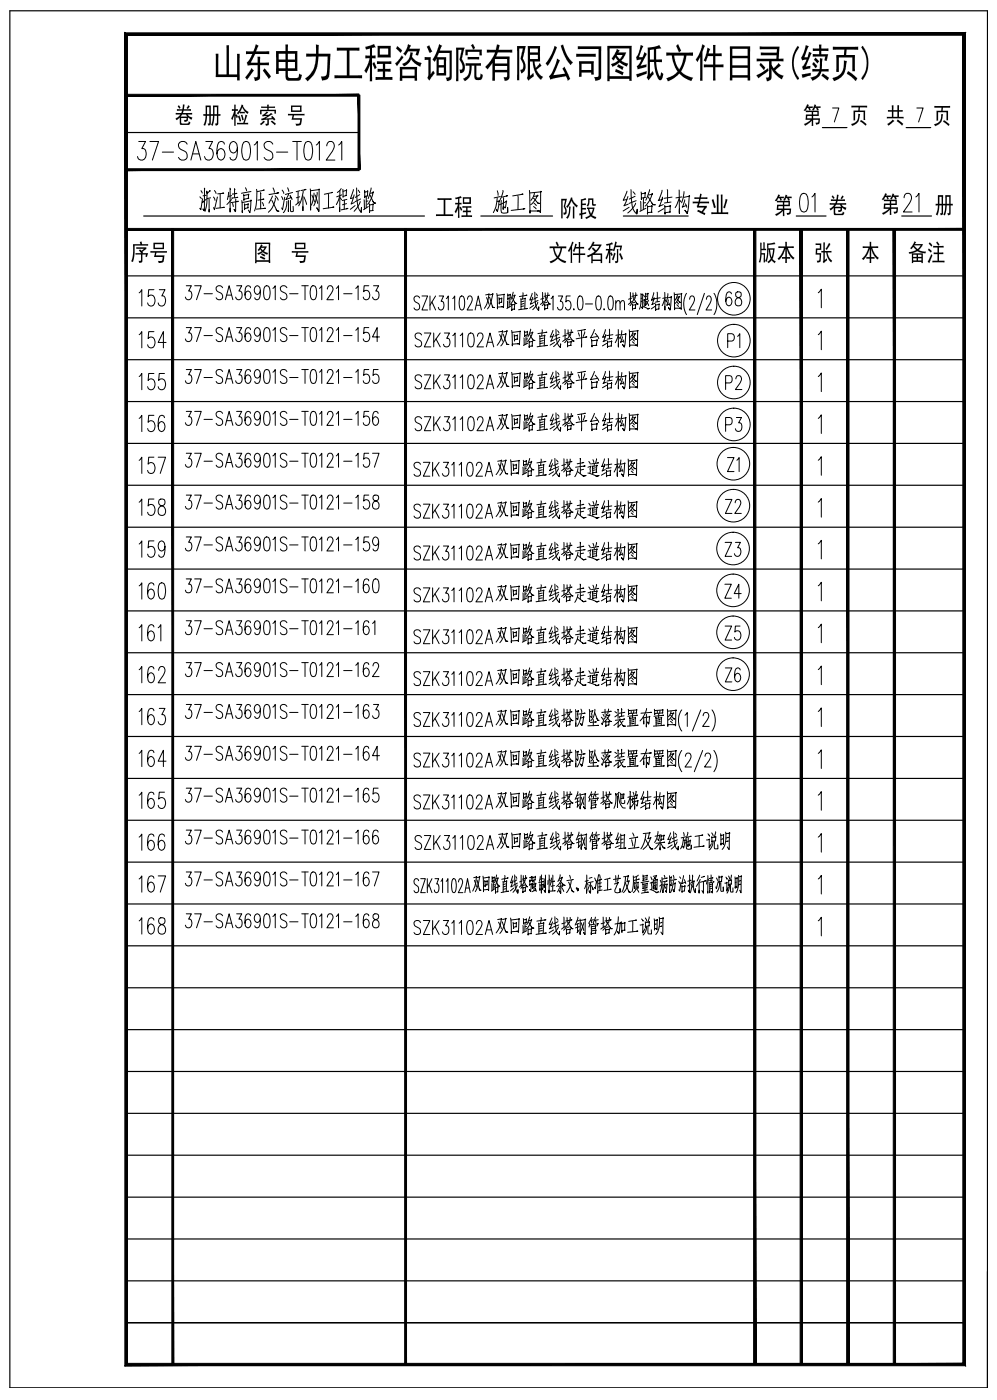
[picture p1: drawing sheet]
<svg xmlns="http://www.w3.org/2000/svg" width="214mm" height="301mm" viewBox="0 0 214 301" stroke-linecap="round" stroke-linejoin="round" font-family="sans-serif">
<!-- layer: 0 -->
<g fill="none" stroke="#000" stroke-width=".21">
<path d="M29.8 30.4h1.5l-.8 1.5h.4a1.5 1.5 0 0 1-.3 2.5 .85 .85 0 0 1-1.1-.8M32.2 30.4h1.9l-1.4 4M34.9 32.7h2.4M40.2 31a.95 .95 0 0 0-1.3-.6 .95 .95 0 0 0-.4 1.3l1.2 .8a1.01 1.01 0 0 1 .3 1.7 1.01 1.01 0 0 1-1.7-.4M41 34.4l1.1-4 1 4M41.4 33.1h1.3M44.2 30.4h1.5l-.8 1.5h.4a1.47 1.47 0 0 1-.3 2.5 .85 .85 0 0 1-1.1-.8M48.2 31l-.1-.4-.4-.2-.7 .2a4.2 4.2 0 0 0 0 3.6l.4 .2a1.29 1.29 0 0 0 .9-1.2 1.29 1.29 0 0 0-.9-1.3l-.4 .2-.4 1M51 31.7l-.1 .6-.7 .6a1.28 1.28 0 0 1-.9-1.3 1.28 1.28 0 0 1 .9-1.2l.4 .2a3.8 3.8 0 0 1 0 3.6l-.7 .2-.4-.2-.1-.4M52.3 30.6l.4-.2 .7 .2a4.2 4.2 0 0 1 0 3.6l-.4 .2-.7-.2a4.2 4.2 0 0 1 0-3.6zM54.6 31.2l.7-.8v4M58.6 31a.95 .95 0 0 0-1.5-.5 .95 .95 0 0 0 .2 1.6l.8 .4a1.01 1.01 0 0 1 .3 1.7 1.01 1.01 0 0 1-1.7-.4"/>
<path d="M59.4 32.7h2.4M62.9 30.4h1.8M63.8 30.4v4M65.7 30.6l.4-.2 .6 .2a4.2 4.2 0 0 1 0 3.6l-.4 .2-.6-.2a4.2 4.2 0 0 1 0-3.6zM67.9 31.2l.7-.8v4M70.2 31.4l.1-.6a.88 .88 0 0 1 1.3-.1 .88 .88 0 0 1 .1 1.2l-1.6 2.5h1.8M72.7 31.2l.7-.8v4M178.8 23.2h1.4l-1 3M196.9 23.2h1.4l-1 3M42.9 42.3l.3 .4M43.2 41l.2 .5M43.5 42.7l-.4 2.4-.2-.3"/>
<path d="M43.9 40.4v4.9l-.3-.4 .3 .3v-.1M44.3 42l-.7 .1M44.3 42.8l-.7 .7-.1-.1M44.9 42.8v2.8v-.6M45.1 41l.1 .1-.7 .5-.1-.5a10.1 10.1 0 0 1-.4 4.3M45.2 42.5l-.7 .2M45.8 42.3l.4 .8M46.1 41l.3 .6M46.7 42.3l-.6 2.8-.2-.5M47.3 41.7v3M47.6 41.6l.4-.1-1.2 .2M47.9 44.6h.3l-1.8 .2"/>
<path d="M49.1 41.3l-.3 1.6M49.4 40.4l.1 .3-.1 4.9v-.8M49.7 42.9l-1 1M49.8 42.1l-.8 .1M50 43.7l.1 .7M50.4 40.5v2M50.6 42.8v2.7l-.3-.5 .3 .5v-.2M50.7 41.6h.2l-1 .1M50.8 42.4h.3l-1.3 .2M50.9 43.4l.3-.1-1.6 .2M51.9 43.1l.1 2.6v-.4M52 43.5l2-.4-.3 2.6-.4-.5"/>
<path d="M52.3 41.8l.1 1.3-.1-.2 1.1-.3v-.9l-1 .3M52.5 43.8v1.3v-.3l.8-.1v-.9l-.8 .3M52.7 40.4l.3 .6M53.9 41.2l-2 .3M55.1 40.7a11.3 11.3 0 0 1-.4 4.6M55.9 41.4l.1 3.5M56.3 43.5l.3 .7M56.5 42.8h.2l-1.3 .2M56.5 41l.3-.1-1.6 .3M56.8 44.8h.2l-1.9 .2M58.4 43.1l1.1 2.2 .4 .1-.4-.1-.2-.3M58.5 42.1l-.7 1.6"/>
<path d="M58.7 40.4l.2 .9M59.1 42.1l.7 .9M59.1 42.6a4.6 4.6 0 0 1-1.5 3M59.4 41.5h.5l-2.1 .3M60.5 42.3l.2 .6M60.6 40.9l.4 .7M61.2 42.4l-.5 2.7-.2-.4M61.6 43.3a3.6 3.6 0 0 1-.7 2.4M61.8 40.4l.2 .8M61.9 43.1v2.4l.1-.7M62 41.7l-.6 1.2 1.1-.4-.2-.4 .4 .8M62.4 43.1l.1 2.4 .5-.1-.1-1"/>
<path d="M62.8 41.4l-1.5 .4M64 41.2v2.5M64.3 43.4l-.8 .7M64.4 42.3l-.8 .2M64.4 41l-.8 .2M65 42.1l.1 3.2v-.9M65.1 41l-.4 1.9-.5 1.3M65.3 42.3l.5 1.6M65.4 40.8l.3-.1-1.1 .3M66.6 40.6l.1 4.6v-.7M66.7 41l1.9-.3-.1-.1v4.9l-.5-.8 .5 .6M67 41.9l.5 1.5"/>
<path d="M67.4 41.5l-.1 1.3-.4 1.3M67.7 41.9l.5 1.8M68.1 41.3l-.3 2-.4 .9M70.5 41.7v3M71.2 41.4h.2l-1.7 .4M71.4 44.6l.3-.1-2.3 .4M72.9 42.3l-.7 1.7M73 41v4.5v-.8M73 42.5l.4 .4M73.3 40.5l-.8 .9M73.4 41.9l-1.1 .4M73.6 40.7l.1 1.7"/>
<path d="M73.7 41.1l.7-.2v-.1v1.2l-.7 .2M74 43l-.1 2M74.4 44.9l.3-.1-1.5 .3M74.4 43.8l-.8 .2M74.5 42.9l-1 .2M75.9 40.7l-.6 2 .6-.2M76.1 41.9l-.7 2 .7-.4M76.3 44.2l-1.1 .8M76.6 40.4v1.2a5.8 5.8 0 0 0 1 4v-1v1M76.9 40.9l.4 .5M77.3 41.8l-1 .6M77.4 43.3l-.6 1.3-.7 .8"/>
<path d="M77.4 42.8l-1.2 .6M78.2 42.9l.1 2M78.3 40.9v1.6l.1-.3 .6-.1v-1.1v.2l-.6 .1M78.7 42.2v2.5M79 43.2l-.3 .1M79.1 44.4l-1 .7M79.3 43.8l.1 1.9v-.4l.7-.1v-1.4l.1 .1-.8 .2M79.4 41.9l.9 1.7 .4 .1-.4-.1-.2-.3M79.5 41.5l.7-.1v-.2l-.4 1.4-.8 1.3M79.7 40.4l-.6 2.3M106.7 43.3l.6-.1-.1-.1-.4 2.3-.2-.4 .2 .4M106.8 42.5a5.9 5.9 0 0 1-.8 3.2"/>
<path d="M106.8 41l.2 1M107.2 44l1.6-.7v-.1l-.3 1.5-.2-.2M107.5 42.2l-1.4 .3M107.6 43l.1 2.6 .5 .2 .8-.1v-1.1v1M108 40.9l-.1 .8-.5 1.2M108.1 42.5v2.5v-.5M108.8 42.1h.2l-1.2 .2M111.2 42.1l.1 3M112.1 41.8l.3-.1-2.3 .4M112.4 44.9h.3l-2.9 .3M113.7 40.9l.1 4.9v-.4h2.1h-.5M113.8 41.5l2.5-.3-.1-.1-.1 4.6-.2-.3"/>
<path d="M114.6 42.6l1 1.1h.3l-.5-.1M114.6 44.4l.5 .5M114.6 42.2l1-.1-.1-.2-.7 1.3-.8 .8M114.7 43.7l.5 .5M114.8 41.5l-.3 .9-.5 .7M134.7 41.1l-.8 1.9 .8-.1M134.9 42.2l-.9 2 .9-.3M135.1 44.5l-1.3 .9M135.5 40.8l.1 .2a7.3 7.3 0 0 0 .9 4.7l.3 .3 .1-1-.1 .9M136 41.2l.4 .6M136.4 42.2l-1.3 .6M136.5 43.7l-.5 .9-1.2 1.2"/>
<path d="M136.6 43.1l-1.5 .6M137.6 43.3l.1 2M137.7 41.3l.1 1.6v-.3l.8-.1v-1.1v.1l-.8 .1M138.2 42.5v2.5M138.6 43.6h-.4M138.7 44.8l-1.3 .6M139 44.2l.1 1.8v-.3l1-.1h-.2l.1-1.4 .1 .1-1 .1M139.2 42.3l1 1.6 .6 .1-.5-.1-.3-.3M139.3 41.9l.8-.2v-.1l-.5 1.4-1 1.3M139.5 40.8l-.8 2.2M142.2 40.9l-.3 1.1-.5 1.1 .8-.2 .1-.5v.3l-.8 1.7 1-.4M142.6 44.8l-1.2 .8"/>
<path d="M142.8 44.1v1.9v-.3l1.2-.1v-1.5l-.1 .2h.2l-1.3 .2M143.3 40.8l.1 2.7M144.1 43.4l-1.4 .2M144.3 42.4l-1.7 .2M145.9 40.8v5.1v-1M145.9 42.7l-.9 1.9M145.9 43l.4 .4M146.5 42.3l-1.3 .2M146.8 42.4l1.3-.2-.1-.2-.1 2.3-.3 1.6-.5-.7 .5 .6 .1-.2M146.9 41.2l-.5 2.4M147.1 43l-.6 1.5 .9-.3M147.2 43.8l.3 .7"/>
<path d="M172.1 41.8l.4-.2 .7 .2a4.2 4.2 0 0 1 0 3.6l-.4 .2-.7-.2a4.2 4.2 0 0 1 0-3.6zM174.4 42.3l.6-.7v4M194.2 42.5a.97 .97 0 0 1 .5-.9h.5a1.34 1.34 0 0 1 .2 2.1l-1.4 1.9h1.9M196.7 42.3l.7-.7v4M29.9 62.9l.6-.6v3.5M29.9 71.9l.6-.6v3.5M33.1 62.3h-1.2l-.1 1.5a.75 .75 0 0 1 .7-.4 .75 .75 0 0 1 .7 .5 1.18 1.18 0 0 1-.9 1.9l-.4-.2-.2-.5M33.1 71.3h-1.2l-.1 1.5a.77 .77 0 0 1 1.4 .1 1.18 1.18 0 0 1-.9 1.9l-.4-.2-.2-.5M34.2 62.3h1.2l-.6 1.3h.3a1.33 1.33 0 0 1-.2 2.2 .73 .73 0 0 1-.9-.7M35.7 73.6h-1.7l1.1-2.3v3.5M40 61.4h1.1l-.6 1.2h.3a1.04 1.04 0 0 1 .4 1.1 1.04 1.04 0 0 1-.9 .7l-.3-.1-.2-.4M40 70.4h1.1l-.6 1.2h.3a1.04 1.04 0 0 1 .4 1.1 1.04 1.04 0 0 1-.9 .7l-.3-.1-.2-.5"/>
<path d="M40 79.4h1.1l-.6 1.2h.3a1.1 1.1 0 0 1-.2 1.8 .6 .6 0 0 1-.8-.6M41.8 61.4h1.4l-1 3M41.8 70.4h1.4l-1 3M41.8 79.4h1.4l-1 3M43.8 63.1h1.8M43.8 72.1h1.8M47.8 61.8a.72 .72 0 0 0-.9-.4 .72 .72 0 0 0-.4 1l.3 .3a1.14 1.14 0 0 1 1 .9v.4a.77 .77 0 0 1-.7 .4 .77 .77 0 0 1-.7-.4M47.8 70.9a.72 .72 0 0 0-.9-.5 .72 .72 0 0 0-.4 1l.9 .6a.76 .76 0 0 1 .3 1.2 .76 .76 0 0 1-1.3-.2M47.8 79.9a.72 .72 0 0 0-.9-.5 .72 .72 0 0 0-.4 1l.3 .3a1.18 1.18 0 0 1 1 .9v.4a.77 .77 0 0 1-.7 .4 .77 .77 0 0 1-.7-.4M48.4 64.4l.8-3 .8 3M48.4 73.4l.8-3 .8 3M48.7 63.4h1"/>
<path d="M48.7 72.4h1M50.8 61.4h1.1l-.6 1.2h.3a1.04 1.04 0 0 1 .4 1.1 1.04 1.04 0 0 1-.9 .7l-.3-.1-.2-.4M50.8 70.4h1.1l-.6 1.2h.3a1.04 1.04 0 0 1 .4 1.1 1.04 1.04 0 0 1-.9 .7l-.3-.1-.2-.5M50.8 79.4h1.1l-.6 1.2h.3a1.1 1.1 0 0 1-.2 1.8 .62 .62 0 0 1-.8-.6M53.8 61.8l-.1-.2-.3-.2-.5 .2a3.2 3.2 0 0 0 0 2.7l.3 .1a.97 .97 0 0 0 .7-.9 .97 .97 0 0 0-.7-.9l-.5 .4-.1 .4M53.8 70.9l-.1-.3-.3-.2-.5 .2a3.2 3.2 0 0 0 0 2.7l.3 .1a.97 .97 0 0 0 .7-.9 .97 .97 0 0 0-.7-.9l-.5 .4-.1 .4M53.8 79.9l-.1-.3-.3-.2-.5 .2a3.2 3.2 0 0 0 0 2.7l.3 .1a.96 .96 0 0 0 .7-.9 .96 .96 0 0 0-.7-.9l-.5 .4-.1 .4M55.9 62.4a.78 .78 0 0 1-.7 .9 1 1 0 0 1-.6-1 1 1 0 0 1 .7-.9l.3 .2a2.69 2.69 0 0 1 0 2.7l-.5 .1-.3-.1-.1-.3M55.9 71.4a.78 .78 0 0 1-.7 .9 1 1 0 0 1-.6-1 1 1 0 0 1 .7-.9 1.31 1.31 0 0 1 .6 1.7l-.3 1.2-.5 .1-.3-.1-.1-.3M56.9 61.6l.5-.2a1.54 1.54 0 0 1 .6 1.7l-.3 1.2-.5 .1a1.49 1.49 0 0 1-.6-1.7zM56.9 70.6l.5-.2a1.54 1.54 0 0 1 .6 1.7l-.3 1.2-.5 .1a1.49 1.49 0 0 1-.6-1.7zM56.9 79.6l.5-.2a1.54 1.54 0 0 1 .6 1.7l-.3 1.2-.5 .1a1.49 1.49 0 0 1-.6-1.7z"/>
<path d="M58.6 62l.5-.6v3M58.6 71l.5-.6v3M61.6 61.8a.72 .72 0 0 0-.9-.4 .72 .72 0 0 0-.4 1l.3 .3a1.14 1.14 0 0 1 1 .9v.4a.77 .77 0 0 1-.7 .4 .77 .77 0 0 1-.7-.4M61.6 70.9a.72 .72 0 0 0-.9-.5 .72 .72 0 0 0-.4 1l.9 .6a.76 .76 0 0 1 .3 1.2 .76 .76 0 0 1-1.3-.2M61.6 79.9a.72 .72 0 0 0-.9-.5 .72 .72 0 0 0-.4 1l.3 .3a1.18 1.18 0 0 1 1 .9v.4a.77 .77 0 0 1-.7 .4 .77 .77 0 0 1-.7-.4M62.2 63.1h1.8M62.2 72.1h1.8M64.8 61.4h1.4M64.8 70.4h1.4M64.8 79.4h1.4M65.5 61.4v3M65.5 70.4v3"/>
<path d="M65.5 79.4v3M66.9 61.6l.5-.2a1.58 1.58 0 0 1 .6 1.7l-.3 1.2-.5 .1a1.58 1.58 0 0 1-.6-1.7zM66.9 70.6l.5-.2a1.58 1.58 0 0 1 .6 1.7l-.3 1.2-.5 .1a1.58 1.58 0 0 1-.6-1.7zM66.9 79.6l.5-.2a1.58 1.58 0 0 1 .6 1.7l-.3 1.2-.5 .1a1.58 1.58 0 0 1-.6-1.7zM68.6 62l.5-.6v3M68.6 71l.5-.6v3M70.3 62.1l.1-.4a.65 .65 0 0 1 1-.1 .65 .65 0 0 1 0 1l-1.2 1.8h1.4M70.3 71.1l.1-.4a.65 .65 0 0 1 1-.1 .65 .65 0 0 1 0 1l-1.2 1.8h1.4M72.2 62l.5-.6v3M72.2 71l.5-.6v3M73.8 63.1h1.8M73.8 72.1h1.8"/>
<path d="M76.4 62l.5-.6v3M76.4 71l.5-.6v3M79.2 61.4h-1l-.1 1.3a.67 .67 0 0 1 .7-.3 .67 .67 0 0 1 .5 .5 .93 .93 0 0 1 0 1.1 .93 .93 0 0 1-1.1 .3l-.2-.4M79.2 70.4h-1l-.1 1.3a.69 .69 0 0 1 1.2 .2 .93 .93 0 0 1 0 1.1 .93 .93 0 0 1-1.1 .3l-.2-.5M79.2 79.4h-1l-.1 1.3a.69 .69 0 0 1 1.2 .1 .94 .94 0 0 1 0 1.2 .94 .94 0 0 1-1.1 .3l-.2-.5M80.2 61.4h1.1l-.6 1.2h.3a1.04 1.04 0 0 1 .4 1.1 1.04 1.04 0 0 1-.9 .7l-.3-.1-.2-.4M81.2 79.4h-1l-.1 1.3a.69 .69 0 0 1 1.2 .1 .94 .94 0 0 1 0 1.2 .94 .94 0 0 1-1.1 .3l-.2-.5M81.5 72.4h-1.5l1-2v3M90.1 64a.67 .67 0 0 0-1.1-.2 .67 .67 0 0 0 .3 1.1l.7 .4a.75 .75 0 0 1 .1 .9 .75 .75 0 0 1-.8 .4l-.4-.4M90.6 72a.72 .72 0 0 0-1-.4 .72 .72 0 0 0-.4 1l.4 .2a1.18 1.18 0 0 1 1 .9v.4a.77 .77 0 0 1-.7 .5 .77 .77 0 0 1-.7-.5M90.6 63.6h1.2l-1.2 3h1.2M91.1 71.6h1.4l-1.4 3h1.4"/>
<path d="M92.4 63.6v3M92.8 64.9l.8 1.7M93.2 71.6v3M93.6 63.6l-1.2 2M93.6 72.8l1 1.8M94.3 63.6h1l-.6 1.2h.3a1.22 1.22 0 0 1-.2 1.8 .56 .56 0 0 1-.7-.5M94.6 71.6l-1.4 2M95.4 71.6h1.1l-.6 1.1h.3a1.1 1.1 0 0 1-.1 1.9 .6 .6 0 0 1-.9-.6M95.9 64.2l.4-.6v3M97.2 64.2l.5-.6v3M97.2 72.2l.5-.6v3M98.8 72.2l.6-.6v3"/>
<path d="M98.9 63.8l.4-.2a1.67 1.67 0 0 1 .5 1.7l-.3 1.2-.4 .1a1.67 1.67 0 0 1-.5-1.7zM100.4 64.3v-.1a.56 .56 0 0 1 .7-.6l.2 .3a1.39 1.39 0 0 1-.1 1.3l-.9 1.4h1.2M100.8 71.7l.4-.1a1.54 1.54 0 0 1 .7 1.7l-.3 1.1-.6 .2a1.49 1.49 0 0 1-.5-1.8zM102 66.6l.7-3 .7 3M102.3 65.6h.8M102.6 72.3l.1-.4a.66 .66 0 0 1 .9-.1 .66 .66 0 0 1 .1 .9l-1.3 1.9h1.4M104.3 63.4l.7-.2-.1 .8a4.4 4.4 0 0 1-.9 2.3M104.5 74.6l.7-3 .8 3M104.5 64l.5 1.4M104.8 73.6h.9M105.1 63.9l.7 2.2h.4l-.4-.1-.1-.2M105.2 63.4l.7-.2-.1-.1-.5 2.2-.6 1.1"/>
<path d="M106.7 63.1l.1 3.3v-.4l1.3-.1h-.3M106.8 63.5l1.5-.2-.2 2.8-.1-.2M107.1 71.3l.9-.1-.1-.1a5.6 5.6 0 0 1-1.1 3.1M107.2 64l.1 1.4-.1-.4h.6v-1v.1l-.6 .2M107.3 71.9l.6 1.4M108 71.9l.9 2.1 .4 .1-.4-.1-.1-.3M108.2 71.3l.8-.1-.1-.1-.6 2.2-.7 1.1M109 64.7v1.5M109 63.2l.1 1.2v-.3h.5v-.9v.2l-.5 .1M109.4 64.1l-.1 1.9M109.6 64.9l-.2 .1M109.7 65.8l-.8 .5"/>
<path d="M109.9 65.4v1.4v-.3l.7-.1v-1l-.7 .1M109.9 71l.1 3.4v-.4l1.5-.1h-.3M110 63.9l.6 1.3h.4l-.5-.2M110 71.5l1.8-.3-.2 2.9-.2-.2M110.1 63.6l.5-.1v-.1l-.3 1-.7 1M110.2 62.8l-.5 1.7M110.4 71.9l.1 1.4v-.3l.7-.1v-.9l-.7 .2M111.9 64.2v2.3M111.9 64.3l.9-.2-.1 2.3M112.3 62.9l-.1 1.4M112.5 72.6l.1 1.5M112.5 65.8l-.6 .1"/>
<path d="M112.5 65.2l-.6 .2M112.5 64.7l-.6 .2M112.6 71.1l.1 1.2v-.2l.6-.1v-.8v.1l-.6 .1M113 63.5h.2l-1.7 .2M113 66.4l.3-.1-1.9 .3M113 72.1v1.8M113.3 72.8l-.3 .1M113.4 73.7l-1 .5M113.6 73.3l.1 1.4v-.3h.7v-1l-.7 .1M113.7 71.9l.8 1.2 .4 .1-.4-.1-.1-.2M113.8 71.6l.6-.1v-.2l-.2 .9-.9 1.2M114 70.8l-.6 1.6"/>
<path d="M114 79.7l-.6 1.8M114.3 63l-.5 1.5 .5-.1M114.4 63.9l-.5 1.5 .6-.3M114.6 65.6l-.8 .6M114.9 62.8v1.4a3.1 3.1 0 0 0 .8 2.5v-.8v.8M115.1 63.2l.3 .4M115.4 63.9l-.8 .4M115.5 65l-.5 .9-.6 .7M115.6 64.6l-1 .4M115.9 72.1l.1 2.3M116 72.3l1-.2v-.1l-.1 2.4M116.4 70.9v1.3"/>
<path d="M116.4 79.9v1.3M116.5 62.9v2.2M116.7 73.7l-.7 .1M116.7 73.2l-.7 .2M116.7 72.7l-.7 .1M116.8 64.1l-.7 .2M116.8 64.8l-.7 .6M117 65.4v1.2v-.2l.7-.1v-.9v.1l-.7 .1M117.1 63v1.1M117.2 71.5l.3-.1-2 .3M117.2 74.3l.4-.1-2.2 .3M117.3 64.2l.7 1.2h.2l-.4-.3"/>
<path d="M117.3 63.9l-.4 1.2-.4 .6M117.5 65l-.4 .1M117.7 62.9l-.2 1.2M117.8 63.5h.2l-1.2 .2M118.4 64.2l.4-.6v3M118.8 71l-.6 1.4 .6-.1M118.9 71.9l-.6 1.4 .7-.2M119.1 73.6l-.9 .6M119.4 70.8l.1 1.4a2.94 2.94 0 0 0 .9 2.5v-.8l-.1 .7M119.4 79.7l.1 1.5a2.94 2.94 0 0 0 .9 2.5v-.8l-.1 .7M119.8 71.1l.3 .4M119.9 63.6h.9l-.5 1.2h.3a1.24 1.24 0 0 1-.2 1.8 .56 .56 0 0 1-.7-.5"/>
<path d="M120.1 71.8l-1 .5M120.2 72.9l-.4 .7-.9 .9M120.2 72.5l-1.1 .5M121.3 70.8l.1 2.2M121.3 79.8l.1 2.2M121.7 72l-.8 .3M121.7 72.8l-.9 .6M121.9 73.3v1.3v-.2l.8-.2v-.9l.1 .1-.9 .2M122 70.9v1.1M122 79.9v1.1M122.3 72.1l.7 1.2h.3l-.4-.2M122.3 71.9l-.1 .5-.9 1.3"/>
<path d="M122.5 63.6h-.9l-.1 1.3a.51 .51 0 0 1 .9-.1 1.34 1.34 0 0 1-.3 1.8 .56 .56 0 0 1-.6-.5M122.5 72.9l-.5 .1M122.7 70.9l-.2 1.2M122.7 79.9l-.2 1.2M122.9 71.5l.2-.1-1.4 .3M123.3 66.3v.3v-.1M124.2 71.5l.2 .8M124.3 63.8l.4-.2a1.62 1.62 0 0 1 .5 1.7l-.2 1.2-.5 .1a1.67 1.67 0 0 1-.5-1.7zM124.9 71v3.6v-.5M125.5 70.9l.2-.1-1.6 .3M125.5 79.9l.2-.1-1.6 .3M125.6 71.3l-.3 1"/>
<path d="M125.7 65.3h1.6M125.8 72.5l.2-.1-2.3 .4M127 72.9l.1 1.7v-.3l1.1-.1h-.1l.1-1.2 .1 .1-1.2 .2M127.7 70.8l-.9 1.8 1.6-.3M127.7 79.8l-.5 1.2-.4 .6 1.6-.3M127.8 71.6l.8 1.2M128.2 63.8l.5-.2a1.67 1.67 0 0 1 .5 1.7l-.3 1.2-.4 .1a1.62 1.62 0 0 1-.5-1.7zM129.8 66.3v.3v-.1M130 70.8l-.6 1.7 .6-.1 .1-.3v-.2l-.6 1.5 .7-.3M130 79.8l-.6 1.7 .6-.1 .1-.3v-.1l-.6 1.4 .7-.3M130.3 73.8l-.9 .6M130.5 73.3v1.4v-.2l.9-.1v-1.1v.1l-.9 .1"/>
<path d="M130.8 63.8l.4-.2a1.67 1.67 0 0 1 .5 1.7l-.2 1.2-.5 .1a1.67 1.67 0 0 1-.5-1.7zM130.9 70.8v2M130.9 79.7v2.1M131.5 72.7l-1.1 .2M131.6 71.9l-1.3 .2M132.2 65.2l.5-.6 .4 .2 .1 1.8M132.2 64.6v2M132.8 70.8v3.8v-.8M132.8 79.8v3.8v-.8M132.8 72.2l-.7 1.5M132.8 72.4l.3 .3M133.2 65.2l.4-.6 .4 .2 .1 1.8"/>
<path d="M133.2 71.9l-.9 .2M133.5 71.9l1-.1-.4 2.8-.4-.5 .4 .4 .1-.1M133.6 71.1l-.4 1.8M133.7 72.4l-.4 1.2 .6-.3M133.8 73l.2 .6M135.1 70.9l.1 3.6v-.3h1.6h-.4M135.1 79.9l.1 3.6v-.3h1.6h-.4M135.2 71.3l1.9-.2-.2 3.3-.1-.2M135.4 62.9v2.2M135.7 64.1l-.7 .2M135.7 64.8l-.7 .6M135.8 72.1l.7 .9h.3l-.4-.2"/>
<path d="M135.8 73.5l.4 .3M135.8 65.4v1.2v-.2l.7-.1v-.9l.1 .1-.8 .1M135.8 71.8l.7-.1-1.2 1.5M135.9 72.9l.3 .4M135.9 71.3l-.5 1.2M136 63v1.1M136.2 64.2l.6 1.2h.3l-.4-.3M136.2 63.9l-.5 1.2-.4 .6M136.4 65l-.4 .1M136.5 62.9l-.1 1.2M136.7 63.5h.2l-1.2 .2M137.7 63.1l-.1 2.1-.3 1.3"/>
<path d="M137.7 63.3h.4l-.1-.1v3.1l-.2-.3 .2 .2M137.9 64.8h-.2M137.9 64.1h-.2M138.2 64.5l.3-.1-.2 1.5M138.2 65.9l.9 .5 .4-.1h-.5M138.2 63.5l.2 .3M138.6 63v2.7l.3-.5M138.7 63.2l.5-.1-.1 1.2-.4 .1M138.8 64.8l.5 .9M139 63.6l-.3 .1M139.3 64.5l-.3 .5M140.4 62.9l-.5 1.6 .5-.1 .1-.3v-.1l-.5 1.5 .6-.3"/>
<path d="M140.7 65.9l-.8 .5M140.8 65.3v1.5v-.3l.8-.1v-1.1v.1l-.8 .2M141.1 62.8l.1 2M141.6 64.8l-.9 .2M141.8 64l-1.1 .2M142.8 62.9v3.7v-.7M142.8 64.2l-.6 1.5M142.8 64.4l.2 .4M143.2 64l-.9 .1M143.4 64l.8-.2-.3 2.8-.3-.5 .3 .5 .1-.2M143.4 63.1l-.3 1.8M143.6 64.4l-.4 1.2 .6-.2"/>
<path d="M143.6 65.1l.2 .5M144.8 62.9l.1 3.7v-.4h1.3h-.3M144.9 63.3l1.6-.1-.1-.2-.1 3.5-.1-.3M145.4 64.2l.6 .8h.2l-.3-.1M145.4 65.5l.3 .4M145.4 63.8h.6l-1 1.4M145.4 65l.4 .4M145.5 63.4l-.5 1.1M147.4 63a4.6 4.6 0 0 0 0 4.6M148.1 64.3v-.1a.57 .57 0 0 1 .7-.6l.3 .3a1.39 1.39 0 0 1-.2 1.3l-.9 1.4h1.2M151.3 63l-1.5 4.6M151.7 64.3v-.1a.59 .59 0 0 1 .7-.6l.3 .3a1.39 1.39 0 0 1-.2 1.3l-.9 1.4h1.2"/>
<path d="M153.4 63a4.5 4.5 0 0 1 0 4.6M156.3 73.3h.9a.85 .85 0 0 0 .5-.8 .85 .85 0 0 0-.5-.8h-.9v3M157.1 63.2l-.1-.3-.5-.2a1.73 1.73 0 0 0-.6 2l.1 .6 .5 .4a.97 .97 0 0 0 .7-.9 .97 .97 0 0 0-.7-.9l-.5 .4-.1 .4M158.1 62.9a.76 .76 0 0 0 .6 1.1 .85 .85 0 0 1 .6 1.2 .85 .85 0 0 1-1.2 .4 1.08 1.08 0 0 1 .8-1.7 .64 .64 0 0 0 .3-.6 .64 .64 0 0 0-.4-.6zM158.4 72.3l.5-.6v3M175.7 62.9l.7-.7v4M175.7 71.9l.7-.7v4M29.9 80.9l.6-.6v3.5M29.9 89.9l.6-.6v3.5M29.9 98.9l.6-.6v3.5M33.1 80.3h-1.2l-.1 1.5a.75 .75 0 0 1 .7-.4 .75 .75 0 0 1 .7 .5 1.18 1.18 0 0 1-.9 1.9l-.4-.2-.2-.5M33.1 89.3h-1.2l-.1 1.5a.75 .75 0 0 1 .7-.4 .75 .75 0 0 1 .7 .5 1.15 1.15 0 0 1-.9 1.9l-.4-.2-.2-.5"/>
<path d="M33.1 98.3h-1.2l-.1 1.5a.75 .75 0 0 1 .7-.4 .75 .75 0 0 1 .7 .5 1.15 1.15 0 0 1-.9 1.9l-.4-.2-.2-.5M34 98.3h1.6l-1.2 3.5M35.3 80.3h-1.1l-.1 1.5a.75 .75 0 0 1 .7-.4 .75 .75 0 0 1 .6 .5 1.18 1.18 0 0 1-.9 1.9l-.3-.2-.2-.5M35.3 89.8l-.1-.4-.3-.1-.6 .1a3.8 3.8 0 0 0 0 3.2l.3 .2a1.13 1.13 0 0 0 .8-1.1 1.13 1.13 0 0 0-.8-1.1l-.5 .5-.1 .5M40 88.4h1.1l-.6 1.2h.3a1.04 1.04 0 0 1 .4 1.1 1.04 1.04 0 0 1-.9 .7l-.3-.1-.2-.4M40 97.4h1.1l-.6 1.2h.3a1.04 1.04 0 0 1 .4 1.1 1.04 1.04 0 0 1-.9 .7l-.3-.1-.2-.4M41.8 88.4h1.4l-1 3M41.8 97.4h1.4l-1 3M43.8 81.1h1.8M43.8 90.1h1.8M43.8 99.1h1.8M47.8 88.9a.72 .72 0 0 0-.9-.5 .72 .72 0 0 0-.4 1l.3 .3a1.14 1.14 0 0 1 1 .9 .73 .73 0 0 1-.5 .8 .73 .73 0 0 1-.9-.4"/>
<path d="M47.8 97.8a.72 .72 0 0 0-.9-.4 .72 .72 0 0 0-.4 1l.3 .3a1.14 1.14 0 0 1 1 .9 .73 .73 0 0 1-.5 .8 .73 .73 0 0 1-.9-.4M48.4 82.4l.8-3 .8 3M48.4 91.4l.8-3 .8 3M48.7 81.4h1M48.7 90.4h1M48.7 99.4h1M50.8 88.4h1.1l-.6 1.2h.3a1.04 1.04 0 0 1 .4 1.1 1.04 1.04 0 0 1-.9 .7l-.3-.1-.2-.4M50.8 97.4h1.1l-.6 1.2h.3a1.04 1.04 0 0 1 .4 1.1 1.04 1.04 0 0 1-.9 .7l-.3-.1-.2-.4M53.8 88.9l-.1-.3-.3-.2-.5 .2a3.2 3.2 0 0 0 0 2.7l.3 .1a.97 .97 0 0 0 .7-.9 .97 .97 0 0 0-.7-.9l-.5 .4-.1 .4M53.8 97.8l-.1-.2-.3-.2-.5 .2a3.2 3.2 0 0 0 0 2.7l.3 .1a.97 .97 0 0 0 .7-.9 .97 .97 0 0 0-.7-.9l-.5 .4-.1 .4M55.9 80.4l-.3 .7-.3 .2a.96 .96 0 0 1-.7-.9 .96 .96 0 0 1 .7-1l.3 .2a2.75 2.75 0 0 1 0 2.7l-.5 .1-.3-.1-.1-.3M55.9 89.4a.78 .78 0 0 1-.7 .9 .99 .99 0 0 1-.6-1 .99 .99 0 0 1 .7-.9l.3 .2a2.69 2.69 0 0 1 0 2.7l-.5 .1-.3-.1-.1-.3"/>
<path d="M55.9 98.4a.78 .78 0 0 1-.7 .9 .99 .99 0 0 1-.6-1 .99 .99 0 0 1 .7-.9l.3 .2a2.69 2.69 0 0 1 0 2.7l-.5 .1-.3-.1-.1-.3M56.9 88.6l.5-.2a1.54 1.54 0 0 1 .6 1.7l-.3 1.2-.5 .1a1.49 1.49 0 0 1-.6-1.7zM56.9 97.6l.5-.2a1.54 1.54 0 0 1 .6 1.7l-.3 1.2-.5 .1a1.49 1.49 0 0 1-.6-1.7zM58.6 80l.5-.6v3M58.6 89l.5-.6v3M58.6 98l.5-.6v3M61.6 88.9a.72 .72 0 0 0-.9-.5 .72 .72 0 0 0-.4 1l.3 .3a1.14 1.14 0 0 1 1 .9 .73 .73 0 0 1-.5 .8 .73 .73 0 0 1-.9-.4M61.6 97.8a.72 .72 0 0 0-.9-.4 .72 .72 0 0 0-.4 1l.3 .3a1.14 1.14 0 0 1 1 .9 .73 .73 0 0 1-.5 .8 .73 .73 0 0 1-.9-.4M62.2 81.1h1.8M62.2 90.1h1.8M62.2 99.1h1.8M64.8 88.4h1.4"/>
<path d="M64.8 97.4h1.4M65.5 88.4v3M65.5 97.4v3M66.9 88.6l.5-.2a1.58 1.58 0 0 1 .6 1.7l-.3 1.2-.5 .1a1.58 1.58 0 0 1-.6-1.7zM66.9 97.6l.5-.2a1.58 1.58 0 0 1 .6 1.7l-.3 1.2-.5 .1a1.58 1.58 0 0 1-.6-1.7zM68.6 80l.5-.6v3M68.6 89l.5-.6v3M68.6 98l.5-.6v3M70.3 80.1l.1-.4a.66 .66 0 0 1 1-.1 .66 .66 0 0 1 0 1l-1.2 1.8h1.4M70.3 89.1l.1-.4a.66 .66 0 0 1 1-.1 .66 .66 0 0 1 0 1l-1.2 1.8h1.4M70.3 98.1l.1-.4a.66 .66 0 0 1 1-.1 .66 .66 0 0 1 0 1l-1.2 1.8h1.4M72.2 80l.5-.6v3"/>
<path d="M72.2 89l.5-.6v3M72.2 98l.5-.6v3M73.8 81.1h1.8M73.8 90.1h1.8M73.8 99.1h1.8M76.4 80l.5-.6v3M76.4 89l.5-.6v3M76.4 98l.5-.6v3M79.2 88.4h-1l-.1 1.3a.67 .67 0 0 1 .6-.3 .67 .67 0 0 1 .6 .4 .94 .94 0 0 1 0 1.2 .94 .94 0 0 1-1.1 .3l-.2-.4M79.2 97.4h-1l-.1 1.3a.67 .67 0 0 1 .6-.3 .67 .67 0 0 1 .6 .4 .94 .94 0 0 1 0 1.2 .94 .94 0 0 1-1.1 .3l-.2-.4M80 97.4h1.4l-1 3M81.2 88.9l-.1-.3-.5-.2a1.76 1.76 0 0 0-.6 2l.1 .6 .5 .4a.96 .96 0 0 0 .7-.9 .96 .96 0 0 0-.7-.9l-.3 .1-.3 .7"/>
<path d="M90.3 99.8a.71 .71 0 0 0-.9-.4 .71 .71 0 0 0-.4 1l.9 .5a.76 .76 0 0 1 .3 1.3 .76 .76 0 0 1-1.3-.3M90.6 81a.72 .72 0 0 0-1-.4 .72 .72 0 0 0-.4 1l.4 .2a1.18 1.18 0 0 1 1 .9v.4a.77 .77 0 0 1-.7 .5 .77 .77 0 0 1-.7-.5M90.6 90a.72 .72 0 0 0-1-.4 .72 .72 0 0 0-.4 1l.4 .3a1.14 1.14 0 0 1 1 .8 .73 .73 0 0 1-.5 .9 .73 .73 0 0 1-.9-.5M90.9 99.4h1.4l-1.4 3h1.4M91.1 80.6h1.4l-1.4 3h1.4M91.1 89.6h1.4l-1.4 3h1.4M92.9 99.4v3M93.2 80.6v3M93.2 89.6v3M93.6 81.8l1 1.8M93.6 90.9l1 1.7M94.3 99.4l-1.4 2"/>
<path d="M94.6 80.6l-1.4 2M94.6 89.6l-1.4 2M95.2 99.4h1.1l-.6 1.1h.3a1.1 1.1 0 0 1-.2 1.9 .62 .62 0 0 1-.8-.6M95.4 80.6h1.1l-.6 1.1h.3a1.1 1.1 0 0 1-.1 1.9 .6 .6 0 0 1-.9-.6M95.4 89.6h1.1l-.6 1.1h.3a1.04 1.04 0 0 1 .4 1.1 1.04 1.04 0 0 1-.8 .8l-.4-.2-.2-.4M97 99.9l.5-.5v3M97.2 81.1l.5-.5v3M97.2 90.1l.5-.5v3M98.6 99.9l.5-.5v3M98.8 81.1l.6-.5v3M98.8 90.1l.6-.5v3M100.5 99.5l.5-.1a1.58 1.58 0 0 1 .6 1.7l-.3 1.1-.5 .2a1.52 1.52 0 0 1-.6-1.7z"/>
<path d="M100.8 80.7l.4-.1a1.54 1.54 0 0 1 .7 1.7l-.3 1.1-.6 .2a1.49 1.49 0 0 1-.5-1.8zM100.8 89.7l.4-.1a1.54 1.54 0 0 1 .7 1.7l-.3 1.1-.6 .2a1.49 1.49 0 0 1-.5-1.7zM102.6 81.3l.1-.5a.66 .66 0 0 1 .9 0 .66 .66 0 0 1 .1 .9l-1.3 1.9h1.4M102.6 90.3l.1-.5a.66 .66 0 0 1 .9 0 .66 .66 0 0 1 .1 .9l-1.3 1.9h1.4M104.5 83.6l.7-3 .8 3M104.5 92.6l.7-3 .8 3M104.8 82.6h.9M104.8 91.6h.9M106.9 99.1l.9-.1-.1-.1a5.2 5.2 0 0 1-1.1 3.1M107.1 99.7l.6 1.4M107.1 80.3l.9-.1-.1-.1a5.6 5.6 0 0 1-1.1 3.1M107.1 89.3l.8-.2a5.6 5.6 0 0 1-1.1 3.1"/>
<path d="M107.3 80.9l.6 1.4M107.3 89.9l.6 1.4M107.8 99.6l.8 2.2 .5 .1-.5-.1-.1-.2M107.9 99.1l.8-.2h-.1l-.5 2.1-.7 1.1M108 80.8l.9 2.2 .4 .1-.4-.1-.1-.2M108 89.8l.9 2.2 .4 .1-.4-.1-.1-.2M108.2 80.3l.8-.1-.1-.1-.6 2.1-.7 1.1M108.2 89.3l.8-.1-.1-.1-.6 2.1-.7 1.1M109.7 98.8l.1 3.3v-.3l1.4-.1h-.3M109.7 99.2l1.9-.2-.2 2.9-.2-.2M109.9 80l.1 3.3v-.3l1.5-.1h-.3M109.9 89l.1 3.3v-.3l1.5-.1h-.3"/>
<path d="M110 80.4l1.8-.2-.2 2.9-.2-.2M110 89.4l1.8-.2-.2 2.9-.2-.2M110.2 99.7l.1 1.4v-.3l.6-.1v-.9l-.6 .2M110.4 80.9l.1 1.4v-.3l.7-.1v-.9l-.7 .2M110.4 89.9l.1 1.4v-.3l.7-.1v-.9l-.7 .2M112.4 98.9v1.2l.1-.2 .6-.1v-.8v.1l-.6 .1M112.5 81.6l.1 1.5M112.5 90.6l.1 1.5M112.6 80.1l.1 1.2v-.2l.6-.1v-.8v.1l-.6 .1M112.6 89.1l.1 1.2v-.2l.6-.1v-.8v.1l-.6 .1M112.8 99.9l-.1 1.8M113 81.1v1.8"/>
<path d="M113 90.1v1.8M113.3 81.8l-.3 .1M113.3 90.8l-.3 .1M113.4 82.8l-1 .5M113.4 91.8l-1 .5M113.5 99.7l.8 1.2 .4 .1-.4-.1-.2-.2M113.6 99.4l.6-.1v-.2l-.4 1.1-.8 1M113.6 82.3l.1 1.4v-.3h.7v-1l-.7 .1M113.6 91.3l.1 1.4v-.3h.7v-1l-.7 .1M113.7 80.9l.8 1.2 .4 .1-.4-.1-.1-.2M113.7 89.9l.8 1.2 .4 .1-.4-.1-.1-.2M113.8 98.5l-.7 1.8"/>
<path d="M113.8 80.6l.6-.1v-.2l-.4 1.1-.7 1M113.8 89.6l.6-.1v-.2l-.5 1.3-.6 .8M114 88.7l-.6 1.8M115.7 99.9v2.3M115.9 81.1l.1 2.3M115.9 90.1l.1 2.3M116 81.3l1-.2-.1 2.2M116 90.3l1-.2-.1 2.2M116.2 98.7l-.1 1.3M116.4 88.9v1.3M116.7 82.7l-.7 .1M116.7 82.2l-.7 .2"/>
<path d="M116.7 81.7l-.7 .1M116.7 91.7l-.7 .1M116.7 91.2l-.7 .2M116.7 90.7l-.7 .1M117 99.2h.3l-2 .3M117.2 80.4h.3l-2 .3M117.2 89.4h.3l-2 .3M117.2 83.3h.4l-2.2 .2M117.2 92.3h.4l-2.2 .2M118.5 98.8l-.6 1.5 .6-.2M118.7 99.6l-.7 1.5 .7-.2M118.8 80l-.6 1.5 .6-.2"/>
<path d="M118.8 89l-.6 1.5 .6-.2M118.9 80.8l-.6 1.5 .7-.2M118.9 89.8l-.6 1.5 .7-.2M119.1 82.6l-.9 .6M119.1 91.6l-.9 .6M119.2 98.5v1.5a2.94 2.94 0 0 0 .9 2.5l.1-.8-.1 .7M119.4 88.7l.1 1.5a2.94 2.94 0 0 0 .9 2.5v-.8l-.1 .7M119.5 98.9l.3 .4M119.8 80.1l.3 .4M119.8 89.1l.3 .4M119.8 99.6l-.9 .5M120.1 80.8l-1 .5"/>
<path d="M120.1 89.8l-1 .5M120.2 81.9l-.4 .7-.9 .9M120.2 90.9l-.4 .7-.9 .9M120.2 81.5l-1.1 .5M120.2 90.5l-1.1 .5M121.1 98.6v2.2M121.3 88.8l.1 2.2M121.5 99.8l-.8 .3M121.7 81l-.8 .3M121.7 90l-.8 .3M121.7 81.8l-.9 .6M121.7 90.8l-.9 .6"/>
<path d="M121.8 98.7v1.1M121.9 82.3v1.3v-.3l.8-.1v-.9l.1 .1-.9 .2M121.9 91.3v1.3v-.3l.8-.1v-.9l.1 .1-.9 .2M122 88.9v1.1M122 99.9l.8 1.2h.3l-.5-.2M122.1 99.7l-.2 .5-.8 1.2M122.3 81.1l.7 1.2h.3l-.4-.2M122.3 90.1l.7 1.2h.3l-.4-.2M122.3 80.9l-.1 .5-.9 1.2M122.3 89.9l-.1 .5-.9 1.2M122.4 98.7l-.1 1.2M122.5 81.9l-.5 .1"/>
<path d="M122.5 90.9l-.5 .1M122.6 99.3l.3-.1-1.4 .3M122.7 88.9l-.2 1.2M122.9 80.5l.2-.1-1.4 .3M122.9 89.5l.2-.1-1.4 .3M124.2 80.5l.2 .8M124.2 89.5l.2 .8M124.6 98.5v1.8M124.9 80v3.6v-.5M124.9 89v3.6v-.5M125.1 99.5l.3-.1-1.4 .3M125.5 88.9h.2l-1.6 .2"/>
<path d="M125.6 80.3l-.3 1M125.6 89.3l-.3 1M125.8 81.5l.2-.1-2.3 .4M125.8 90.5l.2-.1-2.3 .4M126.5 99.2l.3 .6M127 81.9l.1 1.7v-.3l1.1-.1h-.1l.1-1.2 .1 .1-1.2 .1M127 90.9l.1 1.7v-.3l1.1-.1h-.1l.1-1.2 .1 .1-1.2 .1M127.4 98.8l.1 .6M127.7 88.9l-.5 1.1-.4 .6 1.6-.3M127.7 99.8l-.1 .4M127.8 80.6l.8 1.2M127.8 89.6l.8 1.2"/>
<path d="M128.1 98.6l-.2 1M128.4 99.5h.2l-1.6 .2M129.8 98.6l-.6 1.7 .6-.1 .1-.4-.6 1.4 .7-.3M130 88.9l-.6 1.6 .6-.1 .1-.3v-.1l-.6 1.4 .7-.2M130.3 82.8l-.9 .5M130.3 91.8l-.9 .5M130.5 82.3v1.4v-.2l.9-.2v-1v.1l-.9 .1M130.5 91.3v1.4v-.2l.9-.2v-1v.1l-.9 .1M130.6 98.5l.1 2.1M130.9 88.7v2.1M131.4 99.8l-1.3 .1M131.5 81.7l-1.1 .2"/>
<path d="M131.5 90.7l-1.1 .2M131.6 81l-1.3 .1M131.6 90l-1.3 .1M132.5 98.6l.1 3.8v-.8M132.6 100l-.7 1.4M132.8 88.8v3.8v-.8M132.8 81.2l-.7 1.4M132.8 90.2l-.7 1.4M132.8 81.4l.3 .3M132.8 90.4l.3 .3M133 99.7l-1 .2M133.2 80.9l-.9 .2"/>
<path d="M133.2 89.9l-.9 .2M133.2 99.8l1.1-.2-.1-.1-.3 2.9-.4-.5 .4 .4v-.2M133.3 98.9l-.4 1.8M133.5 81l1-.2-.4 2.8-.4-.5 .4 .4 .1-.2M133.5 90l1-.2-.4 2.8-.4-.5 .4 .4 .1-.2M133.6 80.1l-.4 1.8M133.6 89.1l-.4 1.8M133.7 81.4l-.4 1.2 .6-.3M133.7 90.4l-.4 1.2 .6-.3M133.8 82l.2 .6M133.8 91l.2 .6M134.9 98.7l.1 3.6v-.3h1.5h-.3"/>
<path d="M135 99.1l1.8-.2-.1 3.3-.2-.2M135.1 88.9l.1 3.6v-.3h1.6h-.4M135.2 80.3l1.9-.2-.2 3.3-.1-.2M135.2 89.3l1.9-.2-.1-.1-.1 3.4-.1-.2M135.6 99.9l.7 .8h.2l-.3-.1M135.6 99.6l.7-.1-1.2 1.5M135.7 99.1l-.6 1.2M135.8 81.1l.7 .9h.3l-.4-.2M135.8 90.1l.7 .9h.3l-.4-.2M135.8 82.5l.4 .3M135.8 91.5l.4 .3M135.8 80.8l.7-.1-1.2 1.5"/>
<path d="M135.8 89.8l.7-.1-1.2 1.5M135.9 81.9l.3 .4M135.9 90.9l.3 .4M135.9 80.3l-.5 1.2M135.9 89.3l-.5 1.2M155.9 82.3h.9a.85 .85 0 0 0 .5-.8 .85 .85 0 0 0-.5-.8h-.9v3M155.9 91.3h.9a.85 .85 0 0 0 .5-.8 .85 .85 0 0 0-.5-.8h-.9v3M156.3 98.4h1.3l-1.3 3h1.3M158.1 81.4l.1-.4a.66 .66 0 0 1 .9-.1 .66 .66 0 0 1 .1 1l-1.3 1.8h1.4M158.2 89.7h1.1l-.7 1.2h.4a1.12 1.12 0 0 1-.3 1.8 .62 .62 0 0 1-.8-.5M158.3 98.9l.4-.5v3M175.7 80.9l.7-.7v4"/>
<path d="M175.7 89.9l.7-.7v4M175.7 98.9l.7-.7v4M29.9 107.9l.6-.6v3.5M29.9 116.9l.6-.6v3.5M33.1 107.3h-1.2l-.1 1.5a.75 .75 0 0 1 .7-.4 .75 .75 0 0 1 .7 .5 1.18 1.18 0 0 1-.9 1.9l-.4-.2-.2-.5M33.1 116.3h-1.2l-.1 1.5a.77 .77 0 0 1 1.4 .1 1.18 1.18 0 0 1-.9 1.9l-.4-.2-.2-.5M34.2 107.4a.85 .85 0 0 0 .7 1.4 1.03 1.03 0 0 1 .7 1.1 1.03 1.03 0 0 1-1.1 .9 1.17 1.17 0 0 1-.5-1.3 1.17 1.17 0 0 1 1.1-.9 .75 .75 0 0 0-.1-1.3zM35.4 117.4a.87 .87 0 0 1-.8 1 1.18 1.18 0 0 1-.6-1.1 1.18 1.18 0 0 1 .8-1l.3 .1a3.5 3.5 0 0 1 0 3.2l-.6 .2-.3-.2-.1-.3M40 106.4h1.1l-.6 1.2h.3a1.04 1.04 0 0 1 .4 1.1 1.04 1.04 0 0 1-.9 .7l-.3-.1-.2-.4M40 115.4h1.1l-.6 1.2h.3a1.04 1.04 0 0 1 .4 1.1 1.04 1.04 0 0 1-.9 .7l-.3-.1-.2-.5M41.8 106.4h1.4l-1 3M41.8 115.4h1.4l-1 3"/>
<path d="M43.8 108.1h1.8M43.8 117.1h1.8M47.8 106.8a.72 .72 0 0 0-.9-.4 .72 .72 0 0 0-.4 1l.3 .3a1.14 1.14 0 0 1 1 .9v.4a.77 .77 0 0 1-.7 .4 .77 .77 0 0 1-.7-.4M47.8 115.9a.72 .72 0 0 0-.9-.5 .72 .72 0 0 0-.4 1l.9 .6a.76 .76 0 0 1 .3 1.2 .76 .76 0 0 1-1.3-.2M48.4 100.4l.8-3 .8 3M48.4 109.4l.8-3 .8 3M48.4 118.4l.8-3 .8 3M48.7 108.4h1M48.7 117.4h1M50.8 106.4h1.1l-.6 1.2h.3a1.04 1.04 0 0 1 .4 1.1 1.04 1.04 0 0 1-.9 .7l-.3-.1-.2-.4M50.8 115.4h1.1l-.6 1.2h.3a1.04 1.04 0 0 1 .4 1.1 1.04 1.04 0 0 1-.9 .7l-.3-.1-.2-.5M53.8 106.8l-.1-.2-.3-.2-.5 .2a3.2 3.2 0 0 0 0 2.7l.3 .1a.97 .97 0 0 0 .7-.9 .97 .97 0 0 0-.7-.9l-.5 .4-.1 .4"/>
<path d="M53.8 115.9l-.1-.3-.3-.2-.5 .2a3.2 3.2 0 0 0 0 2.7l.3 .1a.97 .97 0 0 0 .7-.9 .97 .97 0 0 0-.7-.9l-.5 .4-.1 .4M55.9 107.4a.78 .78 0 0 1-.7 .9 1 1 0 0 1-.6-1 1 1 0 0 1 .7-.9l.3 .2a2.69 2.69 0 0 1 0 2.7l-.5 .1-.3-.1-.1-.3M55.9 116.4a.78 .78 0 0 1-.7 .9 1 1 0 0 1-.6-1 1 1 0 0 1 .7-.9 1.31 1.31 0 0 1 .6 1.7l-.3 1.2-.5 .1-.3-.1-.1-.3M56.9 106.6l.5-.2a1.54 1.54 0 0 1 .6 1.7l-.3 1.2-.5 .1a1.49 1.49 0 0 1-.6-1.7zM56.9 115.6l.5-.2a1.54 1.54 0 0 1 .6 1.7l-.3 1.2-.5 .1a1.49 1.49 0 0 1-.6-1.7zM58.6 107l.5-.6v3M58.6 116l.5-.6v3M61.6 106.8a.72 .72 0 0 0-.9-.4 .72 .72 0 0 0-.4 1l.3 .3a1.14 1.14 0 0 1 1 .9v.4a.77 .77 0 0 1-.7 .4 .77 .77 0 0 1-.7-.4M61.6 115.9a.72 .72 0 0 0-.9-.5 .72 .72 0 0 0-.4 1l.9 .6a.76 .76 0 0 1 .3 1.2 .76 .76 0 0 1-1.3-.2M62.2 108.1h1.8M62.2 117.1h1.8M64.8 106.4h1.4"/>
<path d="M64.8 115.4h1.4M65.5 106.4v3M65.5 115.4v3M66.9 106.6l.5-.2a1.58 1.58 0 0 1 .6 1.7l-.3 1.2-.5 .1a1.58 1.58 0 0 1-.6-1.7zM66.9 115.6l.5-.2a1.58 1.58 0 0 1 .6 1.7l-.3 1.2-.5 .1a1.58 1.58 0 0 1-.6-1.7zM68.6 107l.5-.6v3M68.6 116l.5-.6v3M70.3 107.1l.1-.4a.65 .65 0 0 1 1-.1 .65 .65 0 0 1 0 1l-1.2 1.8h1.4M70.3 116.1l.1-.4a.65 .65 0 0 1 1-.1 .65 .65 0 0 1 0 1l-1.2 1.8h1.4M72.2 107l.5-.6v3M72.2 116l.5-.6v3M73.8 108.1h1.8"/>
<path d="M73.8 117.1h1.8M76.4 107l.5-.6v3M76.4 116l.5-.6v3M79.2 106.4h-1l-.1 1.3a.67 .67 0 0 1 .7-.3 .67 .67 0 0 1 .5 .5 .93 .93 0 0 1 0 1.1 .93 .93 0 0 1-1.1 .3l-.2-.4M79.2 115.4h-1l-.1 1.3a.69 .69 0 0 1 1.2 .2 .93 .93 0 0 1 0 1.1 .93 .93 0 0 1-1.1 .3l-.2-.5M80.2 106.6a.73 .73 0 0 0 .6 1.1 .85 .85 0 0 1 .6 1.1 .85 .85 0 0 1-1.2 .5 1.06 1.06 0 0 1 .8-1.7 .63 .63 0 0 0 .3-.6 .63 .63 0 0 0-.4-.6zM81.3 116.4a.78 .78 0 0 1-.7 .9 1 1 0 0 1-.6-1 1 1 0 0 1 .7-.9 1.31 1.31 0 0 1 .6 1.7l-.3 1.2-.5 .1-.3-.1-.1-.3M90.3 108.8a.71 .71 0 0 0-.9-.4 .71 .71 0 0 0-.4 1l.9 .5a.76 .76 0 0 1 .3 1.3 .76 .76 0 0 1-1.3-.3M90.3 117.8a.71 .71 0 0 0-.9-.4 .71 .71 0 0 0-.4 1l.9 .5a.77 .77 0 0 1 .4 1 .77 .77 0 0 1-.9 .5l-.5-.5M90.9 108.4h1.4l-1.4 3h1.4M90.9 117.4h1.4l-1.4 3h1.4M92.9 108.4v3"/>
<path d="M92.9 117.4v3M93.4 100.7l.9 1.7M93.4 109.7l.9 1.7M93.4 118.7l.9 1.7M94.3 108.4l-1.4 2M94.3 117.4l-1.4 2M95.2 108.4h1.1l-.6 1.1h.3a1.04 1.04 0 0 1 .4 1.1 1.04 1.04 0 0 1-.9 .8l-.3-.2-.2-.4M95.2 117.4h1.1l-.6 1.1h.3a1.04 1.04 0 0 1 .4 1.1 1.04 1.04 0 0 1-.9 .8l-.3-.2-.2-.4M97 108.9l.5-.5v3M97 117.9l.5-.5v3M98.6 108.9l.5-.5v3M98.6 117.9l.5-.5v3"/>
<path d="M100.5 108.5l.5-.1a1.58 1.58 0 0 1 .6 1.7l-.3 1.1-.5 .2a1.58 1.58 0 0 1-.6-1.7zM100.5 117.5l.5-.1a1.58 1.58 0 0 1 .6 1.7l-.3 1.1-.5 .2a1.58 1.58 0 0 1-.6-1.7zM102.3 100.1l.1-.5a.66 .66 0 0 1 1 0 .66 .66 0 0 1 0 .9l-1.2 1.9h1.4M102.3 109.1l.1-.5a.66 .66 0 0 1 1 0 .66 .66 0 0 1 0 .9l-1.2 1.9h1.4M102.3 118.1l.1-.4a.65 .65 0 0 1 1-.1 .65 .65 0 0 1 0 .9l-1.2 1.9h1.4M104.2 102.4l.8-3 .8 3M104.2 111.4l.8-3 .8 3M104.5 101.4h1M104.5 110.4h1M104.5 119.4h1M106.9 108.2l.8-.3a5.2 5.2 0 0 1-1.1 3.1M106.9 117.2l.8-.3a5.2 5.2 0 0 1-1.1 3.1"/>
<path d="M107.1 108.7l.6 1.4M107.1 117.7l.6 1.4M107.8 108.6l.8 2.2 .5 .1-.5-.1-.1-.3M107.8 117.7l.8 2.1 .5 .1-.5-.1-.1-.3M107.9 108.2l.8-.2-.1-.1-.5 2.1-.7 1.1M107.9 117.2l.8-.2-.1-.1-.5 2.1-.7 1.1M109.7 107.8l.1 3.3v-.3l1.4-.1h-.3M109.7 116.8l.1 3.3v-.3l1.4-.1h-.3M109.7 108.2l1.9-.2-.2 2.9-.2-.2M109.7 117.2l1.9-.2-.2 2.9-.2-.2M110.2 108.7l.1 1.4v-.3l.6-.1v-.9l-.6 .2M110.2 117.7l.1 1.4v-.3l.6-.1v-.9l-.6 .2"/>
<path d="M112.3 100.4l.1 1.5M112.3 109.4l.1 1.5M112.3 118.4l.1 1.5M112.4 107.9v1.2l.1-.2 .6-.1v-.8v.1l-.6 .1M112.4 116.9v1.2l.1-.2 .6-.1v-.8v.1l-.6 .1M112.8 108.9l-.1 1.8M112.8 117.9l-.1 1.8M113.1 100.6l-.3 .1M113.1 109.6l-.3 .1M113.1 118.6l-.3 .1M113.2 101.6l-1 .5M113.2 110.5l-1 .6"/>
<path d="M113.2 119.5l-1 .6M113.4 101.1v1.4v-.3h.8v-1l-.7 .1M113.4 110.1v1.4v-.3h.8v-1l-.7 .1M113.4 119.1v1.4v-.3h.8l-.1-1.1 .1 .1-.7 .1M113.5 108.7l.8 1.2 .4 .1-.6-.3M113.5 117.7l.8 1.2 .4 .1-.6-.3M113.6 108.4l.6-.1v-.1l-.4 1-.8 1M113.6 117.4l.6-.1v-.1l-.4 1-.8 1M113.8 107.5l-.7 1.8M113.8 116.5l-.7 1.8M115.7 108.9v2.3M115.7 117.9v2.3"/>
<path d="M115.7 100.1l1.1-.2-.2 2.2M115.7 109.1l1.1-.2-.2 2.2M115.7 118.1l1.1-.2v-.1l-.2 2.3M116.2 107.7l-.1 1.3M116.2 116.7l-.1 1.3M116.5 101.5l-.7 .1M116.5 101l-.7 .2M116.5 100.5l-.8 .1M116.5 110.5l-.7 .1M116.5 110l-.7 .2M116.5 109.5l-.8 .1M116.5 119.5l-.7 .1"/>
<path d="M116.5 119l-.7 .2M116.5 118.5l-.8 .1M117 108.2h.3l-2 .3M117 117.2h.3l-2 .3M117 102.1h.3l-2.2 .2M117 111.1h.3l-2.2 .2M118.5 107.8l-.6 1.5 .6-.2M118.5 116.8l-.6 1.5 .6-.2M118.7 108.6l-.7 1.5 .7-.2M118.7 117.7l-.7 1.4 .7-.2M118.9 101.4l-1 .6M118.9 110.4l-1 .6"/>
<path d="M118.9 119.4l-1 .6M119.2 107.5v1.5a2.94 2.94 0 0 0 .9 2.5l.1-.8-.1 .7M119.2 116.5v1.5a2.87 2.87 0 0 0 .9 2.5l.1-.8-.1 .7M119.5 107.9l.3 .4M119.5 116.9l.3 .4M119.8 108.6l-.9 .5M119.8 117.6l-.9 .5M119.9 100.7l-.5 1-.7 .6M119.9 109.7l-.5 1-.7 .6M119.9 118.7l-.5 1-.7 .6M120 100.3l-1.1 .4M120 109.3l-1.1 .5"/>
<path d="M120 118.3l-1.1 .5M121.1 107.6v2.2M121.1 116.6v2.2M121.5 108.8l-.8 .3M121.5 117.8l-.8 .3M121.5 100.6l-.9 .6M121.5 109.6l-.9 .6M121.5 118.6l-.9 .6M121.6 101.1l.1 1.3-.1-.3 .8-.1 .1-.9v.1l-.8 .2M121.6 110.1l.1 1.3-.1-.3 .8-.1 .1-.9-.8 .3M121.6 119.1l.1 1.3-.1-.3 .8-.1 .1-.9-.8 .3M121.8 107.7v1.1"/>
<path d="M121.8 116.7v1.1M122 108.9l.8 1.2h.3l-.5-.2M122 117.9l.8 1.2h.3l-.5-.2M122.1 108.7l-.2 .5-.8 1.2M122.1 117.7l-.2 .5-.8 1.3M122.3 100.7l-.5 .1M122.3 109.7l-.5 .1M122.3 118.7l-.5 .1M122.4 107.7l-.1 1.2M122.4 116.7l-.1 1.2M122.6 108.3l.3-.1-1.4 .3M122.6 117.3l.3-.1-1.4 .3"/>
<path d="M124 101.4l1.3 1 .6-.2-.6 .1-.2-.1M124 110.4l1.3 1 .6-.2-.6 .1-.2-.1M124 119.4l1.3 1 .6-.2-.6 .1-.2-.1M124.1 100.7l-.2 1-.5 .8M124.1 109.7l-.2 1-.5 .8M124.1 118.7l-.2 1-.5 .8M124.6 107.5v1.8M124.6 116.5v1.8M124.7 100.5v1.4M124.7 109.5v1.4M124.7 118.5v1.4M125.1 108.5l.3-.1-1.4 .3"/>
<path d="M125.1 117.5l.3-.1-1.4 .3M125.3 100.9l-.6 .1M125.3 109.9l-.6 .1M125.3 118.9l-.6 .1M125.4 100.2h.3l-2.1 .2M125.4 109.2l.3-.1-2.1 .3M125.4 118.2l.3-.1-2.1 .3M126.3 101.7l1.9 .7 .5-.2-.5 .2-.3-.1M126.3 110.7l1.9 .7 .5-.2-.5 .2-.3-.1M126.3 119.7l1.9 .7 .5-.2-.5 .2-.3-.1M126.3 100.4l.6-.2-.2 1.5M126.3 109.4l.6-.2-.2 1.5"/>
<path d="M126.3 118.4l.6-.2-.2 1.5M126.5 108.2l.3 .5M126.5 117.2l.3 .5M127.2 100.2l.1 1.6v-.2l.9-.1v-1.5l.1 .1-1 .2M127.2 109.1l.1 1.7v-.2l.9-.1v-1.5l.1 .1-1 .2M127.2 118.1l.1 1.7v-.2l.9-.1v-1.5l.1 .1-1 .2M127.4 107.8l.1 .6M127.4 116.8l.1 .6M127.7 108.8l-.1 .3M127.7 117.8l-.1 .3M127.9 101l-.6 .1M127.9 110l-.6 .1"/>
<path d="M127.9 119l-.6 .1M127.9 100.6l-.6 .1M127.9 109.6l-.6 .1M127.9 118.6l-.6 .1M128.1 107.6l-.2 1M128.1 116.6l-.2 1M128.4 108.5h.2l-1.6 .2M128.4 117.5h.2l-1.6 .2M129.8 107.6l-.6 1.7 .6-.2 .1-.4-.6 1.5 .7-.2M129.8 116.6l-.6 1.7 .6-.2 .1-.4-.6 1.5 .7-.3M130.1 101.6l-.9 .5M130.1 110.6l-.9 .5"/>
<path d="M130.1 119.6l-.9 .5M130.2 101.1l.1 1.4-.1-.2 .9-.2v-1l.1 .1-.9 .1M130.2 110.1l.1 1.4-.1-.2 .9-.2 .1-.9-.9 .1M130.2 119.1l.1 1.4-.1-.2 .9-.2v-1v.1l-.8 .1M130.6 107.5l.1 2.1M130.6 116.5l.1 2.1M131.3 100.5l-1.1 .2M131.3 109.5l-1.1 .2M131.3 118.5l-1.1 .2M131.4 108.7l-1.3 .2M131.4 117.7l-1.3 .2M132.5 107.6l.1 3.8v-.8"/>
<path d="M132.5 116.6l.1 3.8v-.8M132.6 109l-.7 1.4M132.6 118l-.7 1.5M132.6 100.2l.3 .3M132.6 109.2l.3 .3M132.6 118.2l.3 .3M133 108.7l-1 .2M133 117.7l-1 .2M133.2 108.7l1.1-.1-.1-.1-.3 2.9-.4-.5 .4 .4v-.2M133.2 117.7l1.1-.1-.1-.1-.3 2.9-.4-.5 .4 .4v-.2M133.3 107.9l-.4 1.8M133.3 116.9l-.4 1.8"/>
<path d="M133.5 100.2l-.5 1.2 .7-.3M133.5 109.2l-.5 1.2 .7-.3M133.5 118.2l-.5 1.2 .7-.3M133.6 100.8l.2 .6M133.6 109.8l.2 .6M133.6 118.8l.2 .6M134.9 107.7l.1 3.6v-.3h1.5h-.3M134.9 116.7l.1 3.6v-.3h1.5h-.3M135 108.1l1.8-.2v-.1l-.1 3.4-.2-.2M135 117.1l1.8-.2v-.1l-.1 3.4-.2-.2M135.6 108.9l.7 .9h.2l-.3-.2M135.6 117.9l.7 .9h.2l-.3-.2"/>
<path d="M135.6 101.3l.4 .3M135.6 110.3l.4 .3M135.6 119.3l.4 .3M135.6 108.6l.7-.1-1.2 1.5M135.6 117.6l.7-.1-.1-.1-.5 .9-.6 .7M135.7 100.7l.3 .4M135.7 109.7l.3 .4M135.7 118.7l.3 .4M135.7 108.1l-.6 1.2M135.7 117.1l-.6 1.2M155.7 116.6h1.4l-1.4 3h1.4M155.8 107.4h1.4l-1.4 3h1.4"/>
<path d="M157.9 108.1l.1-.5a.66 .66 0 0 1 1-.1 .66 .66 0 0 1 0 1l-1.2 1.9h1.4M157.9 116.6h1.1l-.6 1.1h.3a1.04 1.04 0 0 1 .4 1.1 1.04 1.04 0 0 1-.9 .8l-.3-.2-.2-.4M175.7 107.9l.7-.7v4M175.7 116.9l.7-.8v4M29.9 125.9l.6-.6v3.5M29.9 134.9l.6-.6v3.5M33.1 125.8l-.1-.4-.4-.1-.6 .1a3.8 3.8 0 0 0 0 3.2l.4 .2a1.13 1.13 0 0 0 .8-1.1 1.13 1.13 0 0 0-.8-1.1l-.6 .5-.1 .5M33.1 134.8l-.1-.4-.4-.1-.6 .1a3.8 3.8 0 0 0 0 3.2l.4 .2a1.13 1.13 0 0 0 .8-1.1 1.13 1.13 0 0 0-.8-1.1l-.6 .5-.1 .5M34 134.9l.5-.6v3.5M34.3 125.4l.6-.1a1.85 1.85 0 0 1 .7 2l-.4 1.3-.6 .2a1.77 1.77 0 0 1-.6-2zM40 124.4h1.1l-.6 1.2h.3a1.1 1.1 0 0 1-.2 1.8 .6 .6 0 0 1-.8-.6M40 133.4h1.1l-.6 1.2h.3a1.1 1.1 0 0 1-.2 1.8 .6 .6 0 0 1-.8-.6"/>
<path d="M41.8 124.4h1.4l-1 3M41.8 133.4h1.4l-1 3M43.8 126.1h1.8M43.8 135.1h1.8M47.8 124.9a.72 .72 0 0 0-.9-.4 .72 .72 0 0 0-.4 .9l.3 .3a1.18 1.18 0 0 1 1 .9v.4a.77 .77 0 0 1-.7 .4 .77 .77 0 0 1-.7-.4M47.8 133.9a.72 .72 0 0 0-.9-.5 .72 .72 0 0 0-.4 1l.3 .3a1.18 1.18 0 0 1 1 .9v.4a.77 .77 0 0 1-.7 .4 .77 .77 0 0 1-.7-.4M48.4 127.4l.8-3 .8 3M48.4 136.4l.8-3 .8 3M48.7 126.4h1M48.7 135.4h1M50.8 124.4h1.1l-.6 1.2h.3a1.1 1.1 0 0 1-.2 1.8 .62 .62 0 0 1-.8-.6M50.8 133.4h1.1l-.6 1.2h.3a1.1 1.1 0 0 1-.2 1.8 .62 .62 0 0 1-.8-.6"/>
<path d="M53.8 124.9l-.1-.3-.3-.2-.5 .2a3.2 3.2 0 0 0 0 2.7l.3 .1a.96 .96 0 0 0 .7-.9 .96 .96 0 0 0-.7-.9l-.5 .4-.1 .4M53.8 133.9l-.1-.3-.3-.2-.5 .2a3.2 3.2 0 0 0 0 2.7l.3 .1a.96 .96 0 0 0 .7-.9 .96 .96 0 0 0-.7-.9l-.5 .4-.1 .4M55.9 125.4l-.3 .7-.3 .2a.96 .96 0 0 1-.7-.9 .96 .96 0 0 1 .7-1l.3 .2a2.75 2.75 0 0 1 0 2.7l-.5 .1-.3-.1-.1-.3M55.9 134.4l-.3 .7-.3 .2a.96 .96 0 0 1-.7-1 .96 .96 0 0 1 .7-.9l.3 .2a2.75 2.75 0 0 1 0 2.7l-.5 .1-.3-.1-.1-.3M56.9 124.6l.5-.2a1.54 1.54 0 0 1 .6 1.7l-.3 1.2-.5 .1a1.49 1.49 0 0 1-.6-1.7zM56.9 133.6l.5-.2a1.54 1.54 0 0 1 .6 1.7l-.3 1.2-.5 .1a1.49 1.49 0 0 1-.6-1.7zM58.6 125l.5-.6v3M58.6 134l.5-.6v3M61.6 124.9a.72 .72 0 0 0-.9-.4 .72 .72 0 0 0-.4 .9l.3 .3a1.18 1.18 0 0 1 1 .9v.4a.77 .77 0 0 1-.7 .4 .77 .77 0 0 1-.7-.4M61.6 133.9a.72 .72 0 0 0-.9-.5 .72 .72 0 0 0-.4 1l.3 .3a1.18 1.18 0 0 1 1 .9v.4a.77 .77 0 0 1-.7 .4 .77 .77 0 0 1-.7-.4M62.2 126.1h1.8M62.2 135.1h1.8"/>
<path d="M64.8 124.4h1.4M64.8 133.4h1.4M65.5 124.4v3M65.5 133.4v3M66.9 124.6l.5-.2a1.58 1.58 0 0 1 .6 1.7l-.3 1.2-.5 .1a1.58 1.58 0 0 1-.6-1.7zM66.9 133.6l.5-.2a1.58 1.58 0 0 1 .6 1.7l-.3 1.2-.5 .1a1.58 1.58 0 0 1-.6-1.7zM68.6 125l.5-.6v3M68.6 134l.5-.6v3M70.3 125.1l.1-.4a.66 .66 0 0 1 1-.1 .66 .66 0 0 1 0 1l-1.2 1.8h1.4M70.3 134.1l.1-.4a.66 .66 0 0 1 1-.1 .66 .66 0 0 1 0 1l-1.2 1.8h1.4M72.2 125l.5-.6v3M72.2 134l.5-.6v3"/>
<path d="M73.8 126.1h1.8M73.8 135.1h1.8M76.4 125l.5-.6v3M76.4 134l.5-.6v3M79.2 124.9l-.1-.3-.3-.2-.5 .2a3.2 3.2 0 0 0 0 2.7l.3 .1a.96 .96 0 0 0 .7-.9 .96 .96 0 0 0-.7-.9l-.5 .4-.1 .4M79.2 133.9l-.1-.3-.3-.2-.5 .2a3.2 3.2 0 0 0 0 2.7l.3 .1a.96 .96 0 0 0 .7-.9 .96 .96 0 0 0-.7-.9l-.5 .4-.1 .4M80 134l.5-.6v3M80.3 124.6l.5-.2a1.49 1.49 0 0 1 .6 1.7l-.3 1.2-.5 .1a1.58 1.58 0 0 1-.6-1.7zM90.3 126.8a.71 .71 0 0 0-.9-.4 .71 .71 0 0 0-.4 1l.9 .5a.76 .76 0 0 1 .3 1.3 .76 .76 0 0 1-1.3-.3M90.3 135.8a.71 .71 0 0 0-.9-.4 .71 .71 0 0 0-.4 1l.9 .5a.76 .76 0 0 1 .3 1.3 .76 .76 0 0 1-1.3-.3M90.9 126.4h1.4l-1.4 3h1.4M90.9 135.4h1.4l-1.4 3h1.4"/>
<path d="M92.9 126.4v3M92.9 135.4v3M93.4 127.6l.9 1.8M93.4 136.6l.9 1.8M94.3 126.4l-1.4 2M94.3 135.4l-1.4 2M95.2 126.4h1.1l-.6 1.1h.3a1.04 1.04 0 0 1 .4 1.1 1.04 1.04 0 0 1-.9 .8l-.3-.2-.2-.4M95.2 135.4h1.1l-.6 1.1h.3a1.1 1.1 0 0 1-.2 1.9 .62 .62 0 0 1-.8-.6M97 126.9l.5-.5v3M97 135.9l.5-.5v3M98.6 126.9l.5-.5v3M98.6 135.9l.5-.5v3"/>
<path d="M100.5 126.5l.5-.1a1.58 1.58 0 0 1 .6 1.7l-.3 1.1-.5 .2a1.58 1.58 0 0 1-.6-1.8zM100.5 135.5l.5-.1a1.58 1.58 0 0 1 .6 1.7l-.3 1.1-.5 .2a1.58 1.58 0 0 1-.6-1.8zM102.3 127.1l.1-.4a.65 .65 0 0 1 1-.2 .65 .65 0 0 1 0 1l-1.2 1.9h1.4M102.3 136.1l.1-.4a.66 .66 0 0 1 1-.1 .66 .66 0 0 1 0 .9l-1.2 1.9h1.4M104.2 120.4l.8-3 .8 3M104.2 129.4l.8-3 .8 3M104.2 138.4l.8-3 .8 3M104.5 128.4h1M104.5 137.4h1M106.9 126.1l.8-.2a5.2 5.2 0 0 1-1.1 3.1M106.9 135.1l.9-.1-.1-.1a5.2 5.2 0 0 1-1.1 3.1M107.1 126.7l.6 1.4"/>
<path d="M107.1 135.7l.6 1.4M107.8 126.7l.8 2.1 .5 .1-.5-.1-.1-.3M107.8 135.7l.8 2.1 .5 .1-.5-.1-.1-.3M107.9 126.1l.8-.1-.1-.2-.5 2.2-.7 1.2M107.9 135.1l.8-.1-.1-.1-.5 2.1-.7 1.1M109.7 125.8l.1 3.4v-.4l1.4-.1h-.3M109.7 134.8l.1 3.3v-.3l1.4-.1h-.3M109.7 126.2l1.9-.2-.2 2.9-.2-.2M109.7 135.2l1.9-.2-.2 2.9-.2-.2M110.2 126.7l.1 1.4v-.3l.6-.1v-.9l-.6 .2M110.2 135.7l.1 1.4v-.3l.6-.1v-.9l-.6 .2M112.3 127.4l.1 1.5"/>
<path d="M112.3 136.4l.1 1.5M112.4 125.9v1.2l.1-.2 .6-.1v-.8v.1l-.6 .1M112.4 134.9v1.2l.1-.2 .6-.1v-.8v.1l-.6 .1M112.8 126.9l-.1 1.8M112.8 135.9l-.1 1.8M113.1 127.6l-.3 .1M113.1 136.6l-.3 .1M113.2 128.5l-1 .5M113.2 137.5l-1 .5M113.4 128.1v1.4v-.3h.8l-.1-1.1 .1 .1-.7 .1M113.4 137.1v1.4v-.3h.8v-1l-.7 .1M113.5 126.7l.8 1.2 .4 .1-.6-.3"/>
<path d="M113.5 135.7l.8 1.2 .4 .1-.4-.1-.2-.2M113.6 126.4l.6-.1v-.2l-.4 1.1-.8 1M113.6 135.4l.6-.1v-.2l-.4 1.1-.8 1M113.8 125.6l-.7 1.6M113.8 134.5l-.7 1.7M115.7 126.9v2.3M115.7 135.9v2.3M115.7 127.1l1.1-.2v-.1l-.2 2.4M115.7 136.1l1.1-.2v-.1l-.2 2.3M116.2 125.7l-.1 1.3M116.2 134.7l-.1 1.3M116.5 128.5l-.7 .1"/>
<path d="M116.5 128l-.7 .2M116.5 127.5l-.8 .1M116.5 137.5l-.7 .1M116.5 137l-.7 .2M116.5 136.5l-.8 .1M117 126.2h.3l-2 .3M117 135.2h.3l-2 .3M117 120.1h.3l-2.2 .2M117 129.1l.3-.1-2.2 .3M117 138.1l.3-.1-2.2 .3M118.5 125.8l-.6 1.4 .6-.1M118.5 134.8l-.6 1.4 .6-.1"/>
<path d="M118.7 126.7l-.7 1.4 .7-.2M118.7 135.7l-.7 1.4 .7-.2M118.9 128.4l-1 .6M118.9 137.4l-1 .6M119.2 125.6v1.4a2.94 2.94 0 0 0 .9 2.5l.1-.8-.1 .7M119.2 134.5v1.5a2.94 2.94 0 0 0 .9 2.5l.1-.8-.1 .7M119.5 125.9l.3 .4M119.5 134.9l.3 .4M119.8 126.6l-.9 .5M119.8 135.6l-.9 .5M119.9 127.7l-.5 1-.7 .6M119.9 136.7l-.5 1-.7 .6"/>
<path d="M120 127.3l-1.1 .5M120 136.3l-1.1 .5M121.1 125.6v2.2M121.1 134.6v2.2M121.5 126.8l-.8 .3M121.5 135.8l-.8 .3M121.5 127.6l-.9 .6M121.5 136.6l-.9 .6M121.6 128.1l.1 1.3-.1-.2 .8-.2 .1-.9-.8 .2M121.6 137.1l.1 1.3-.1-.3 .8-.1 .1-.9v.1l-.8 .2M121.8 125.7v1.1M121.8 134.7v1.1"/>
<path d="M122 126.9l.8 1.2h.3l-.5-.2M122 135.9l.8 1.2h.3l-.5-.2M122.1 126.7l-.2 .5-.8 1.3M122.1 135.7l-.2 .5-.8 1.2M122.3 127.7l-.5 .1M122.3 136.7l-.5 .1M122.4 125.7l-.1 1.2M122.4 134.7l-.1 1.2M122.6 126.3l.3-.1-1.4 .3M122.6 135.3l.3-.1-1.4 .3M124 128.3l1.3 1.1 .6-.2-.6 .1-.2-.1M124 137.4l1.3 1 .6-.2-.6 .1-.2-.1"/>
<path d="M124.1 127.7l-.2 1-.5 .8M124.1 136.7l-.2 1-.5 .8M124.6 125.6v1.7M124.6 134.5v1.8M124.7 127.5v1.4M124.7 136.5v1.4M125.1 126.5l.3-.1-1.4 .3M125.1 135.5l.3-.1-1.4 .3M125.3 127.9l-.6 .1M125.3 136.9l-.6 .1M125.4 127.2h.3l-2.1 .2M125.4 136.2h.3l-2.1 .2"/>
<path d="M126.3 128.7l1.9 .7 .5-.2-.5 .2-.3-.1M126.3 137.7l1.9 .7 .5-.2-.5 .2-.3-.1M126.3 127.4l.6-.2-.2 1.5M126.3 136.4l.6-.2-.2 1.5M126.5 126.2l.3 .5M126.5 135.2l.3 .5M127.2 127.2l.1 1.6v-.2l.9-.1v-1.5l.1 .1-1 .1M127.2 136.2l.1 1.6v-.2l.9-.1v-1.5l.1 .1-1 .1M127.4 125.8l.1 .6M127.4 134.8l.1 .6M127.7 126.8l-.1 .4M127.7 135.8l-.1 .4"/>
<path d="M127.9 128l-.6 .1M127.9 137l-.6 .1M127.9 127.6l-.6 .1M127.9 136.6l-.6 .1M128.1 125.6l-.2 .9M128.1 134.6l-.2 .9M128.4 126.5h.2l-1.6 .2M128.4 135.5h.2l-1.6 .2M129.8 125.6l-.6 1.7 .6-.1 .1-.5-.6 1.5 .7-.3M129.8 134.6l-.6 1.7 .6-.1 .1-.5-.6 1.5 .7-.3M130.1 128.6l-.9 .6M130.1 137.6l-.9 .5"/>
<path d="M130.2 128.1l.1 1.4-.1-.2 .9-.1v-1.1v.1l-.8 .1M130.2 137.1l.1 1.4-.1-.2 .9-.2v-1l.1 .1-.9 .1M130.6 125.6l.1 2M130.6 134.5l.1 2.1M131.3 127.5l-1.1 .2M131.3 136.5l-1.1 .2M131.4 126.7l-1.3 .2M131.4 135.7l-1.3 .2M132.5 125.6l.1 3.8v-.8M132.5 134.6l.1 3.8v-.8M132.6 127l-.7 1.5M132.6 136l-.7 1.4"/>
<path d="M132.6 127.2l.3 .3M132.6 136.2l.3 .3M133 126.7l-1 .2M133 135.7l-1 .2M133.2 126.7l1.1-.1-.1-.1-.3 2.9-.4-.5 .4 .4v-.1M133.2 135.7l1.1-.1-.1-.1-.3 2.9-.4-.5 .4 .4v-.2M133.3 125.8l-.4 1.9M133.3 134.9l-.4 1.8M133.5 127.2l-.5 1.1 .7-.2M133.5 136.2l-.5 1.2 .7-.3M133.6 127.8l.2 .6M133.6 136.8l.2 .6"/>
<path d="M134.9 125.7l.1 3.6v-.3h1.5h-.3M134.9 134.7l.1 3.6v-.3h1.5h-.3M135 126.1l1.8-.2v-.1l-.1 3.4-.2-.2M135 135.1l1.8-.2-.1 3.3-.2-.2M135.6 126.9l.7 .9h.2l-.3-.2M135.6 135.9l.7 .9h.2l-.3-.2M135.6 128.3l.4 .3M135.6 137.3l.4 .3M135.6 126.6l.7-.1-.1-.1-.5 1-.6 .6M135.6 135.6l.7-.1-1.2 1.5M135.7 127.7l.3 .4M135.7 136.7l.3 .4"/>
<path d="M135.7 126.1l-.6 1.2M135.7 135.1l-.6 1.2M155.7 125.6h1.4l-1.4 3h1.4M155.7 134.6h1.4l-1.4 3h1.4M158.9 134.6h-1l-.1 1.3a.67 .67 0 0 1 1.2 .1 .92 .92 0 0 1 0 1.1 .92 .92 0 0 1-1.1 .3l-.2-.4M159.2 127.6h-1.5l1-2v3M175.7 125.9l.7-.7v4M175.7 134.9l.7-.8v4M29.9 143.9l.6-.6v3.5M29.9 152.9l.6-.6v3.5M33.1 143.8l-.1-.4-.4-.1-.6 .1a3.8 3.8 0 0 0 0 3.2l.4 .2a1.13 1.13 0 0 0 .8-1.1 1.13 1.13 0 0 0-.8-1.1l-.6 .5-.1 .5M33.1 152.8l-.1-.4-.4-.1-.6 .1a3.8 3.8 0 0 0 0 3.2l.4 .2a1.15 1.15 0 0 0 .8-1.1 1.15 1.15 0 0 0-.8-1.1l-.6 .5-.1 .5"/>
<path d="M34.1 144.1l.2-.7 .2-.1h.5a1.21 1.21 0 0 1 .1 1.8l-1.1 1.7h1.6M34.2 152.3h1.2l-.6 1.3h.3a1.33 1.33 0 0 1-.2 2.2 .73 .73 0 0 1-.9-.7M40 142.4h1.1l-.6 1.2h.3a1.04 1.04 0 0 1 .4 1.1 1.04 1.04 0 0 1-.9 .7l-.3-.1-.2-.4M40 151.4h1.1l-.6 1.2h.3a1.04 1.04 0 0 1 .4 1.1 1.04 1.04 0 0 1-.9 .7l-.3-.1-.2-.4M41.8 142.4h1.4l-1 3M41.8 151.4h1.4l-1 3M43.8 144.1h1.8M43.8 153.1h1.8M47.8 142.8a.72 .72 0 0 0-.9-.4 .72 .72 0 0 0-.4 1l.3 .3a1.14 1.14 0 0 1 1 .9 .73 .73 0 0 1-.5 .8 .73 .73 0 0 1-.9-.4M47.8 151.8a.72 .72 0 0 0-.9-.4 .72 .72 0 0 0-.4 1l.3 .3a1.14 1.14 0 0 1 1 .9v.4a.77 .77 0 0 1-.7 .4 .77 .77 0 0 1-.7-.4M48.4 145.4l.8-3 .8 3M48.4 154.4l.8-3 .8 3"/>
<path d="M48.7 144.4h1M48.7 153.4h1M50.8 142.4h1.1l-.6 1.2h.3a1.04 1.04 0 0 1 .4 1.1 1.04 1.04 0 0 1-.9 .7l-.3-.1-.2-.4M50.8 151.4h1.1l-.6 1.2h.3a1.04 1.04 0 0 1 .4 1.1 1.04 1.04 0 0 1-.9 .7l-.3-.1-.2-.4M53.8 142.8l-.1-.2-.3-.2-.5 .2a3.2 3.2 0 0 0 0 2.7l.3 .1a.97 .97 0 0 0 .7-.9 .97 .97 0 0 0-.7-.9l-.5 .4-.1 .4M53.8 151.8l-.1-.2-.3-.2-.5 .2a3.2 3.2 0 0 0 0 2.7l.3 .1a.97 .97 0 0 0 .7-.9 .97 .97 0 0 0-.7-.9l-.5 .4-.1 .4M55.9 143.4a.78 .78 0 0 1-.7 .9 .99 .99 0 0 1-.6-1 .99 .99 0 0 1 .7-.9l.3 .2a2.69 2.69 0 0 1 0 2.7l-.5 .1-.3-.1-.1-.3M55.9 152.4a.78 .78 0 0 1-.7 .9 1 1 0 0 1-.6-1 1 1 0 0 1 .7-.9l.3 .2a2.69 2.69 0 0 1 0 2.7l-.5 .1-.3-.1-.1-.3M56.9 142.6l.5-.2a1.54 1.54 0 0 1 .6 1.7l-.3 1.2-.5 .1a1.49 1.49 0 0 1-.6-1.7zM56.9 151.6l.5-.2a1.54 1.54 0 0 1 .6 1.7l-.3 1.2-.5 .1a1.49 1.49 0 0 1-.6-1.7zM58.6 143l.5-.6v3M58.6 152l.5-.6v3"/>
<path d="M61.6 142.8a.72 .72 0 0 0-.9-.4 .72 .72 0 0 0-.4 1l.3 .3a1.14 1.14 0 0 1 1 .9 .73 .73 0 0 1-.5 .8 .73 .73 0 0 1-.9-.4M61.6 151.8a.72 .72 0 0 0-.9-.4 .72 .72 0 0 0-.4 1l.3 .3a1.14 1.14 0 0 1 1 .9v.4a.77 .77 0 0 1-.7 .4 .77 .77 0 0 1-.7-.4M62.2 144.1h1.8M62.2 153.1h1.8M64.8 142.4h1.4M64.8 151.4h1.4M65.5 142.4v3M65.5 151.4v3M66.9 142.6l.5-.2a1.58 1.58 0 0 1 .6 1.7l-.3 1.2-.5 .1a1.58 1.58 0 0 1-.6-1.7zM66.9 151.6l.5-.2a1.58 1.58 0 0 1 .6 1.7l-.3 1.2-.5 .1a1.58 1.58 0 0 1-.6-1.7zM68.6 143l.5-.6v3M68.6 152l.5-.6v3"/>
<path d="M70.3 143.1l.1-.4a.66 .66 0 0 1 1-.1 .66 .66 0 0 1 0 1l-1.2 1.8h1.4M70.3 152.1l.1-.4a.65 .65 0 0 1 1-.1 .65 .65 0 0 1 0 1l-1.2 1.8h1.4M72.2 143l.5-.6v3M72.2 152l.5-.6v3M73.8 144.1h1.8M73.8 153.1h1.8M76.4 143l.5-.6v3M76.4 152l.5-.6v3M79.2 142.8l-.1-.2-.3-.2-.5 .2a3.2 3.2 0 0 0 0 2.7l.3 .1a.97 .97 0 0 0 .7-.9 .97 .97 0 0 0-.7-.9l-.5 .4-.1 .4M79.2 151.8l-.1-.2-.3-.2-.5 .2a3.2 3.2 0 0 0 0 2.7l.3 .1a.97 .97 0 0 0 .7-.9 .97 .97 0 0 0-.7-.9l-.5 .4-.1 .4M80.1 143.1l.1-.4a.66 .66 0 0 1 1-.1 .66 .66 0 0 1 0 1l-1.2 1.8h1.4M80.2 151.4h1.1l-.6 1.2h.3a1.04 1.04 0 0 1 .4 1.1 1.04 1.04 0 0 1-.9 .7l-.3-.1-.2-.4"/>
<path d="M90.3 153.6a.71 .71 0 0 0-.9-.4 .71 .71 0 0 0-.4 .9l.9 .6a.76 .76 0 0 1 .3 1.3 .76 .76 0 0 1-1.3-.3M90.3 144.8a.71 .71 0 0 0-.9-.4 .71 .71 0 0 0-.4 1l.9 .5a.76 .76 0 0 1 .3 1.3 .76 .76 0 0 1-1.3-.3M90.9 153.2h1.4l-1.4 2.9h1.4M90.9 144.4h1.4l-1.4 3h1.4M92.9 144.4v3M92.9 153.2v2.9M93.4 154.4l.9 1.7M93.4 145.6l.9 1.8M94.3 153.2l-1.4 1.9M94.3 144.4l-1.4 2M95.2 153.2h1.1l-.6 1.1h.3a1.1 1.1 0 0 1-.2 1.8 .62 .62 0 0 1-.8-.5M95.2 144.4h1.1l-.6 1.1h.3a1.1 1.1 0 0 1-.2 1.9 .62 .62 0 0 1-.8-.6"/>
<path d="M97 153.7l.5-.5v2.9M97 144.9l.5-.5v3M98.6 153.7l.5-.5v2.9M98.6 144.9l.5-.5v3M100.5 153.3l.5-.1a1.58 1.58 0 0 1 .6 1.7l-.3 1.1-.5 .1a1.58 1.58 0 0 1-.6-1.7zM100.5 144.5l.5-.1a1.58 1.58 0 0 1 .6 1.7l-.3 1.1-.5 .2a1.58 1.58 0 0 1-.6-1.8zM102.3 153.9l.1-.5a.66 .66 0 0 1 1-.1 .66 .66 0 0 1 0 1l-1.2 1.8h1.4M102.3 145.1l.1-.5a.66 .66 0 0 1 1 0 .66 .66 0 0 1 0 .9l-1.2 1.9h1.4M104.2 156.1l.8-2.9 .8 2.9M104.2 147.4l.8-3 .8 3M104.5 155.1h1M104.5 146.4h1"/>
<path d="M106.9 152.9l.9-.1-.1-.1a5.2 5.2 0 0 1-1.1 3.1M106.9 144.1l.9-.1-.1-.1a5.2 5.2 0 0 1-1.1 3.1M107.1 153.5l.6 1.4M107.1 144.7l.6 1.4M107.8 153.4l.8 2.2h.5l-.5-.1-.1-.2M107.8 144.6l.8 2.2 .5 .1-.5-.1-.1-.2M107.9 152.9l.8-.2-.1-.1-.5 2.2-.7 1.1M107.9 144.1l.8-.2h-.1l-.5 2.1-.7 1.1M109.7 152.6l.1 3.3v-.4l1.4-.1-.3 .1M109.7 143.8l.1 3.3v-.3l1.4-.1h-.3M109.7 153l1.9-.2-.2 2.9-.2-.2M109.7 144.2l1.9-.2-.2 2.9-.2-.2"/>
<path d="M110.2 153.5l.1 1.4v-.3l.6-.1v-.9l-.6 .2M110.2 144.7l.1 1.4v-.3l.6-.1v-.9l-.6 .2M112.3 154.2l.1 1.5M112.3 145.4l.1 1.5M112.4 152.7v1.2l.1-.2 .6-.1v-.8v.1l-.6 .1M112.4 143.9v1.2l.1-.2 .6-.1v-.8v.1l-.6 .1M112.8 153.6l-.1 1.9M112.8 144.9l-.1 1.8M113.1 154.4l-.3 .1M113.1 145.6l-.3 .1M113.2 155.3l-1 .5M113.2 146.6l-1 .5"/>
<path d="M113.4 154.9v1.4v-.3l.8-.1v-.9l-.7 .1M113.4 146.1v1.4v-.3h.8v-1l-.7 .1M113.5 153.5l.8 1.2 .4 .1-.4-.1-.2-.2M113.5 144.7l.8 1.2 .4 .1-.4-.1-.2-.2M113.6 153.2l.6-.2v-.1l-.4 1.1-.8 1M113.6 144.4l.6-.1v-.2l-.4 1.1-.8 1M113.8 152.3l-.7 1.7M113.8 143.5l-.7 1.7M115.7 153.7v2.3M115.7 144.9v2.3M115.7 153.9l1.1-.2v-.1l-.2 2.3M115.7 145.1l1.1-.2-.2 2.2"/>
<path d="M116.2 152.5l-.1 1.3M116.2 143.7l-.1 1.3M116.5 155.3l-.7 .1M116.5 154.8l-.7 .2M116.5 154.3l-.8 .1M116.5 146.5l-.7 .1M116.5 146l-.7 .2M116.5 145.5l-.8 .1M117 153h.3l-2 .3M117 144.2h.3l-2 .3M117 155.9l.3-.1-2.2 .3M117 147.1h.3l-2.2 .2"/>
<path d="M118.5 152.6l-.6 1.4 .6-.1M118.5 143.8l-.6 1.4 .6-.1M118.7 153.4l-.7 1.5 .7-.2M118.7 144.6l-.7 1.5 .7-.2M118.9 155.2l-1 .6M118.9 146.4l-1 .6M119.2 152.3v1.4a2.94 2.94 0 0 0 .9 2.5l.1-.7-.1 .7M119.2 143.5v1.5a2.94 2.94 0 0 0 .9 2.5l.1-.8-.1 .7M119.5 152.7l.3 .4M119.5 143.9l.3 .4M119.8 153.4l-.9 .4M119.8 144.6l-.9 .5"/>
<path d="M119.9 154.5l-.5 .9-.7 .7M119.9 145.7l-.5 1-.7 .6M120 154.1l-1.1 .4M120 145.3l-1.1 .4M121.1 152.4v2.2M121.1 143.6v2.2M121.5 153.6l-.8 .2M121.5 144.8l-.8 .3M121.5 154.3l-.9 .7M121.5 145.6l-.9 .6M121.6 154.9l.1 1.2-.1-.2 .8-.1 .1-.9v.1l-.8 .1M121.6 146.1l.1 1.3-.1-.3 .8-.1 .1-.9v.1l-.8 .2"/>
<path d="M121.8 152.5v1.1M121.8 143.7v1.1M122 153.7l.8 1.2h.3l-.5-.2M122 144.9l.8 1.2h.3l-.5-.2M122.1 153.5l-.2 .5-.8 1.2M122.1 144.7l-.2 .5-.8 1.2M122.3 154.5l-.5 .1M122.3 145.7l-.5 .1M122.4 152.5l-.1 1.2M122.4 143.7l-.1 1.2M122.6 153h.3l-1.4 .2M122.6 144.3l.3-.1-1.4 .3"/>
<path d="M123.6 152.5l.1 3.6v-.7M123.7 152.9l.6-.1-.1-.1-.2 .9 .2 .6-.1 .5-.3-.3 .3 .2M124 146.4l1.3 1 .6-.2-.6 .1-.2-.1M124.1 145.7l-.2 1-.5 .8M124.6 143.5v1.8M124.7 145.5v1.4M124.7 154.3l.7-.2-.1-.1-.4 1.9-.2-.4 .2 .4 .1-.1M124.8 152.4l.1 .8M124.8 153.6a5.2 5.2 0 0 1-.9 2.5M125.1 144.5l.3-.1-1.4 .3M125.3 153.4l.4-.1-1.5 .2M125.3 145.9l-.6 .1"/>
<path d="M125.4 145.2h.3l-2.1 .2M126.3 146.7l1.9 .7 .5-.2-.5 .2-.3-.1M126.3 145.4l.6-.2-.2 1.5M126.5 144.2l.3 .6M126.6 152.5v2.6v-.4M126.7 152.9l.6-.2-.2 .7-.1 .9-.2-.4M127.2 145.2l.1 1.6v-.2l.9-.1v-1.5l.1 .1-1 .1M127.4 143.8l.1 .6M127.4 154.7v1.3M127.7 144.8l-.1 .4M127.7 153.2l.7 1.6h.3h-.3l-.2-.3M127.8 152.5a3.2 3.2 0 0 1-.9 2.4"/>
<path d="M127.8 155.2h.3l-1.3 .1M127.9 146l-.6 .1M127.9 145.6l-.6 .1M128.1 143.6l-.2 1M128.3 155.9h.2l-2.2 .1M128.4 144.5h.2l-1.6 .2M129.2 154.1l.2 .5M129.5 153.6l.3 .4M129.8 154.4l-.5 1.4-.1-.4M129.8 143.6l-.6 1.7 .6-.1 .1-.4-.6 1.4 .7-.3M129.9 152.5l.1 1.1M130.1 155v1.2v-.3l.7-.1v-.8l.1 .1-.8 .1"/>
<path d="M130.1 146.6l-.9 .5M130.2 146.1l.1 1.4-.1-.2 .9-.2v-1l.1 .1-.9 .1M130.3 153.5l-.4 1M130.3 153.8l.7-.1-.6 .9-.8 .6M130.3 154.1l.7 1h.4l-.5-.2M130.6 143.5l.1 2.1M130.7 152.4l-.2 1.1M130.9 153l.4-.1-2.1 .2M131.3 145.5l-1.1 .2M131.4 144.8l-1.3 .1M132.1 153l.4 .2M132.5 143.6l.1 3.8v-.8"/>
<path d="M132.6 145l-.7 1.4M132.6 145.2l.3 .3M132.7 152.5v1.9M132.7 153.6l-.6 .5M132.8 155.2l-.1 1.1 .6-.6M133 144.7l-1 .2M133.1 154.2l.1 .2M133.1 154.7l-.3 .4-1 .8M133.1 154.8l.8 1.3h.4l-.5-.2M133.2 144.8l1.1-.2-.1-.1-.3 2.9-.4-.5 .4 .4v-.2M133.3 143.9l-.4 1.8M133.5 145.2l-.5 1.2 .7-.3"/>
<path d="M133.5 152.3v1.6M133.6 145.8l.2 .6M133.8 155l-.4 .4M134 154.6h.2l-2 .2M134 153.9l-.9 .1M134.2 153.1l-1.3 .2M134.9 143.7l.1 3.6v-.3h1.5h-.3M134.9 152.5l.1 1.1v-.2l1.8-.2v-.7l-1.8 .2M135 144.1l1.8-.2-.1 3.3-.2-.2M135.6 152.8v.5M135.6 144.9l.7 .8h.2l-.3-.1M135.6 146.3l.4 .3"/>
<path d="M135.6 144.6l.7-.1-1.2 1.5M135.7 145.7l.3 .4M135.7 144.1l-.6 1.2M135.8 153.4v.9M135.8 155.6l.4-.1-.9 .1M136 154.7h.2l-.9 .1M136.1 152.7v.6M136.1 155.1l-.8 .1M136.4 156l.1-1.9v.2l-1.2 .1-.1-.2 .1 1.9M136.6 153.8l.3-.1-2 .3M136.8 155.9h.3l-2.4 .2M138.2 154.1l.1 1.5v-.6"/>
<path d="M138.3 154.3l1.3-.2-.1-.1-.2 1.6-.3-.4 .3 .4M138.8 153.6v2.7v-.6M138.9 152.3a5.3 5.3 0 0 1-1.4 2.7M139.6 153.2l.3-.1-2.2 .2M140.5 152.5l.1 1.1v-.2l1.8-.2v-.7l-1.8 .2M141.2 152.8v.5M141.5 153.4l-.1 .9M141.5 155.6l.3-.1-.9 .1M141.6 154.7h.2l-.9 .1M141.7 152.7v.6M141.7 155.1l-.8 .1M142 156l.1-1.9v.2l-1.2 .1-.1-.2 .1 1.9"/>
<path d="M142.2 153.8l.3-.1-2 .3M142.4 155.9h.3l-2.4 .2M143.3 152.5l.1 3.6v-.3h1.6h-.4M143.4 152.9l1.9-.2-.2 .2v3.1l-.2-.2M144 153.7l.7 .8h.3l-.4-.1M144 155l.4 .4M144 153.4l.7-.1v-.1l-.3 .6-.9 1M144.1 154.5l.3 .4M144.1 152.9l-.5 1.2M146.4 152.6a4 4 0 0 0 0 4.5M147.1 153.7l.5-.5v2.9M150.5 152.6l-1.8 4.5"/>
<path d="M151 153.9l.1-.5a.66 .66 0 0 1 1-.1 .66 .66 0 0 1 0 1l-1.2 1.8h1.4M152.9 152.6a4 4 0 0 1 0 4.5M155.8 143.6h1.4l-1.4 3h1.4M159 144l-.1-.3-.5-.1a1.73 1.73 0 0 0-.6 2l.1 .5 .5 .5a.97 .97 0 0 0 .7-1 .97 .97 0 0 0-.7-.9l-.5 .5-.1 .4M175.7 143.9l.7-.7v4M175.7 152.9l.7-.7v4M29.9 161.9l.6-.6v3.5M29.9 170.9l.6-.6v3.5M29.9 179.9l.6-.6v3.5M33.1 161.8l-.1-.4-.4-.1-.6 .1a3.8 3.8 0 0 0 0 3.2l.4 .2a1.15 1.15 0 0 0 .8-1.1 1.15 1.15 0 0 0-.8-1.1l-.6 .5-.1 .5M33.1 170.8l-.1-.4-.4-.1-.6 .1a3.8 3.8 0 0 0 0 3.2l.4 .2a1.13 1.13 0 0 0 .8-1.1 1.13 1.13 0 0 0-.8-1.1l-.6 .5-.1 .5M33.1 179.8l-.1-.4-.4-.1-.6 .1a3.8 3.8 0 0 0 0 3.2l.4 .2a1.13 1.13 0 0 0 .8-1.1 1.13 1.13 0 0 0-.8-1.1l-.6 .5-.1 .5"/>
<path d="M35.3 170.3h-1.1l-.1 1.5a.77 .77 0 0 1 1.3 .1 1.18 1.18 0 0 1-.9 1.9l-.3-.2-.2-.5M35.3 179.8l-.1-.4-.3-.1-.6 .1a3.8 3.8 0 0 0 0 3.2l.3 .2a1.13 1.13 0 0 0 .8-1.1 1.13 1.13 0 0 0-.8-1.1l-.5 .5-.1 .5M35.7 163.6h-1.7l1.1-2.3v3.5M40 160.4h1.1l-.6 1.2h.3a1.04 1.04 0 0 1 .4 1.1 1.04 1.04 0 0 1-.9 .7l-.3-.1-.2-.5M40 169.4h1.1l-.6 1.2h.3a1.04 1.04 0 0 1 .4 1 1.04 1.04 0 0 1-.9 .8l-.3-.1-.2-.5M40 178.4h1.1l-.6 1.2h.3a1.1 1.1 0 0 1-.2 1.8 .6 .6 0 0 1-.8-.6M41.8 160.4h1.4l-1 3M41.8 169.4h1.4l-1 3M41.8 178.4h1.4l-1 3M43.8 162.1h1.8M43.8 171.1h1.8M47.8 160.9a.72 .72 0 0 0-.9-.5 .72 .72 0 0 0-.4 1l.9 .6a.76 .76 0 0 1 .3 1.2 .76 .76 0 0 1-1.3-.2"/>
<path d="M47.8 169.9a.72 .72 0 0 0-.9-.5 .72 .72 0 0 0-.4 1l.9 .6a.76 .76 0 0 1 .3 1.2 .76 .76 0 0 1-1.3-.2M47.8 178.9a.72 .72 0 0 0-.9-.5 .72 .72 0 0 0-.4 1l.3 .3a1.18 1.18 0 0 1 1 .9v.4a.77 .77 0 0 1-.7 .4 .77 .77 0 0 1-.7-.4M48.4 163.4l.8-3 .8 3M48.4 172.4l.8-3 .8 3M48.7 162.4h1M48.7 171.4h1M50.8 160.4h1.1l-.6 1.2h.3a1.04 1.04 0 0 1 .4 1.1 1.04 1.04 0 0 1-.9 .7l-.3-.1-.2-.5M50.8 169.4h1.1l-.6 1.2h.3a1.04 1.04 0 0 1 .4 1 1.04 1.04 0 0 1-.9 .8l-.3-.1-.2-.5M50.8 178.4h1.1l-.6 1.2h.3a1.1 1.1 0 0 1-.2 1.8 .62 .62 0 0 1-.8-.6M53.8 160.9l-.1-.3-.3-.2-.5 .2a3.2 3.2 0 0 0 0 2.7l.3 .1a.97 .97 0 0 0 .7-.9 .97 .97 0 0 0-.7-.9l-.5 .4-.1 .4M53.8 169.9l-.1-.3-.3-.2-.5 .2a3.2 3.2 0 0 0 0 2.7l.3 .1a.97 .97 0 0 0 .7-.9 .97 .97 0 0 0-.7-.9l-.5 .4-.1 .4M53.8 178.9l-.1-.3-.3-.2-.5 .2a3.2 3.2 0 0 0 0 2.7l.3 .1a.96 .96 0 0 0 .7-.9 .96 .96 0 0 0-.7-.9l-.5 .4-.1 .4"/>
<path d="M55.9 161.4a.78 .78 0 0 1-.7 .9 1 1 0 0 1-.6-1 1 1 0 0 1 .7-.9 1.31 1.31 0 0 1 .6 1.7l-.3 1.2-.5 .1-.3-.1-.1-.3M55.9 170.4a.78 .78 0 0 1-.7 .9 1 1 0 0 1-.6-1 1 1 0 0 1 .7-.9 1.31 1.31 0 0 1 .6 1.7l-.3 1.2-.5 .1-.3-.1-.1-.3M55.9 179.4l-.3 .7-.3 .2a.96 .96 0 0 1-.7-1 .96 .96 0 0 1 .7-.9l.3 .2a2.75 2.75 0 0 1 0 2.7l-.5 .1-.3-.1-.1-.3M56.9 160.6l.5-.2a1.54 1.54 0 0 1 .6 1.7l-.3 1.2-.5 .1a1.49 1.49 0 0 1-.6-1.7zM56.9 169.6l.5-.2a1.54 1.54 0 0 1 .6 1.7l-.3 1.2-.5 .1a1.49 1.49 0 0 1-.6-1.7zM56.9 178.6l.5-.2a1.54 1.54 0 0 1 .6 1.7l-.3 1.2-.5 .1a1.49 1.49 0 0 1-.6-1.7zM58.6 161l.5-.6v3M58.6 170l.5-.6v3M58.6 179l.5-.6v3M61.6 160.9a.72 .72 0 0 0-.9-.5 .72 .72 0 0 0-.4 1l.9 .6a.76 .76 0 0 1 .3 1.2 .76 .76 0 0 1-1.3-.2M61.6 169.9a.72 .72 0 0 0-.9-.5 .72 .72 0 0 0-.4 1l.9 .6a.76 .76 0 0 1 .3 1.2 .76 .76 0 0 1-1.3-.2M61.6 178.9a.72 .72 0 0 0-.9-.5 .72 .72 0 0 0-.4 1l.3 .3a1.18 1.18 0 0 1 1 .9v.4a.77 .77 0 0 1-.7 .4 .77 .77 0 0 1-.7-.4"/>
<path d="M62.2 162.1h1.8M62.2 171.1h1.8M64.8 160.4h1.4M64.8 169.4h1.4M64.8 178.4h1.4M65.5 160.4v3M65.5 169.4v3M65.5 178.4v3M66.9 160.6l.5-.2a1.58 1.58 0 0 1 .6 1.7l-.3 1.2-.5 .1a1.58 1.58 0 0 1-.6-1.7zM66.9 169.6l.5-.2a1.58 1.58 0 0 1 .6 1.7l-.3 1.2-.5 .1a1.58 1.58 0 0 1-.6-1.7zM66.9 178.6l.5-.2a1.58 1.58 0 0 1 .6 1.7l-.3 1.2-.5 .1a1.58 1.58 0 0 1-.6-1.7zM68.6 161l.5-.6v3"/>
<path d="M68.6 170l.5-.6v3M68.6 179l.5-.6v3M70.3 161.1l.1-.4a.65 .65 0 0 1 1-.1 .65 .65 0 0 1 0 1l-1.2 1.8h1.4M70.3 170.1l.1-.4a.65 .65 0 0 1 1-.1 .65 .65 0 0 1 0 1l-1.2 1.8h1.4M70.3 179.1l.1-.4a.66 .66 0 0 1 1-.1 .66 .66 0 0 1 0 1l-1.2 1.8h1.4M72.2 161l.5-.6v3M72.2 170l.5-.6v3M72.2 179l.5-.6v3M73.8 162.1h1.8M73.8 171.1h1.8M76.4 161l.5-.6v3M76.4 170l.5-.6v3"/>
<path d="M76.4 179l.5-.6v3M79.2 160.9l-.1-.3-.3-.2-.5 .2a3.2 3.2 0 0 0 0 2.7l.3 .1a.97 .97 0 0 0 .7-.9 .97 .97 0 0 0-.7-.9l-.5 .4-.1 .4M79.2 169.9l-.1-.3-.3-.2-.5 .2a3.2 3.2 0 0 0 0 2.7l.3 .1a.97 .97 0 0 0 .7-.9 .97 .97 0 0 0-.7-.9l-.5 .4-.1 .4M79.2 178.9l-.1-.3-.3-.2-.5 .2a3.2 3.2 0 0 0 0 2.7l.3 .1a.96 .96 0 0 0 .7-.9 .96 .96 0 0 0-.7-.9l-.5 .4-.1 .4M81.2 169.4h-1l-.1 1.3a.69 .69 0 0 1 1.2 .2 .93 .93 0 0 1 0 1.1 .93 .93 0 0 1-1.1 .3l-.2-.5M81.2 178.9l-.1-.3-.5-.2a1.76 1.76 0 0 0-.6 2l.1 .6 .5 .4a.95 .95 0 0 0 .7-.9 .95 .95 0 0 0-.7-.9l-.3 .1-.3 .7M81.5 162.4h-1.5l1-2v3M90.3 162.3a.71 .71 0 0 0-.9-.4 .71 .71 0 0 0-.4 1l.9 .5a.76 .76 0 0 1 .3 1.3 .76 .76 0 0 1-1.3-.3M90.3 171.3a.71 .71 0 0 0-.9-.4 .71 .71 0 0 0-.4 1l.9 .5a.76 .76 0 0 1 .3 1.3 .76 .76 0 0 1-1.3-.3M90.9 161.9h1.4l-1.4 3h1.4M90.9 170.9h1.4l-1.4 3h1.4M91.1 179.6h1.4l-1.4 3h1.4"/>
<path d="M92.9 161.9v3M92.9 170.9v3M93.2 179.6v3M93.4 163.1l.9 1.8M93.4 172.2l.9 1.7M94.3 161.9l-1.4 2M94.3 170.9l-1.4 2M94.6 179.6l-1.4 2M95.2 161.9h1.1l-.6 1.1h.3a1.1 1.1 0 0 1-.2 1.9 .62 .62 0 0 1-.8-.6M95.2 170.9h1.1l-.6 1.1h.3a1.04 1.04 0 0 1 .4 1.1 1.04 1.04 0 0 1-.9 .8l-.3-.2-.2-.4M95.4 179.6h1.1l-.6 1.1h.3a1.1 1.1 0 0 1-.1 1.9 .6 .6 0 0 1-.9-.6M97 162.4l.5-.5v3"/>
<path d="M97 171.4l.5-.5v3M98.6 162.4l.5-.5v3M98.6 171.4l.5-.5v3M100.5 162l.5-.1a1.58 1.58 0 0 1 .6 1.7l-.3 1.1-.5 .2a1.58 1.58 0 0 1-.6-1.8zM100.5 171l.5-.1a1.58 1.58 0 0 1 .6 1.7l-.3 1.1-.5 .2a1.58 1.58 0 0 1-.6-1.7zM100.8 179.7l.4-.1a1.54 1.54 0 0 1 .7 1.7l-.3 1.1-.6 .2a1.49 1.49 0 0 1-.5-1.7zM102.3 162.6l.1-.4a.66 .66 0 0 1 1-.1 .66 .66 0 0 1 0 .9l-1.2 1.9h1.4M102.3 171.6l.1-.5a.66 .66 0 0 1 1 0 .66 .66 0 0 1 0 .9l-1.2 1.9h1.4M104.2 164.9l.8-3 .8 3M104.2 173.9l.8-3 .8 3M104.5 163.9h1M104.5 172.9h1"/>
<path d="M106.9 161.6l.9-.1-.1-.1a5.2 5.2 0 0 1-1.1 3.1M106.9 170.6l.8-.2a5.2 5.2 0 0 1-1.1 3.1M107.1 162.2l.6 1.4M107.1 171.2l.6 1.4M107.1 179.4l.9-.2-.1-.1a5.6 5.6 0 0 1-1.1 3.1M107.3 179.9l.6 1.4M107.8 162.2l.8 2.1 .5 .1-.5-.1-.1-.2M107.8 171.1l.8 2.2 .5 .1-.5-.1-.1-.2M107.9 161.6l.8-.1-.1-.1-.5 2.1-.7 1.1M107.9 170.6l.8-.1-.1-.1-.5 2.1-.7 1.1M108 179.9l.9 2.1 .4 .1-.4-.1-.1-.2M108.2 179.4l.8-.2-.1-.1-.6 2.2-.7 1.1"/>
<path d="M109.7 161.3l.1 3.3v-.3l1.4-.1h-.3M109.7 170.3l.1 3.3v-.3l1.4-.1h-.3M109.7 161.7l1.9-.2-.2 2.9-.2-.2M109.7 170.7l1.9-.2-.2 2.9-.2-.2M109.9 179l.1 3.4v-.4l1.5-.1h-.3M110 179.5l1.8-.3-.2 2.9-.2-.2M110.2 162.2l.1 1.4v-.3l.6-.1v-.9l-.6 .2M110.2 171.2l.1 1.4v-.3l.6-.1v-.9l-.6 .2M110.4 179.9l.1 1.4v-.3l.7-.1v-.8l-.7 .1M112.3 162.9l.1 1.5M112.3 172l.1 1.4M112.4 161.4v1.2l.1-.2 .6-.1v-.8v.1l-.6 .1"/>
<path d="M112.4 170.4v1.2l.1-.2 .6-.1v-.8v.1l-.6 .1M112.6 179.1l.1 1.3v-.3l.6-.1v-.8v.1l-.6 .1M112.8 162.4l-.1 1.8M112.8 171.4l-.1 1.8M113.1 163.1l-.3 .1M113.1 172.1l-.3 .1M113.2 164.1l-1 .5M113.2 173.1l-1 .5M113.4 163.6v1.4v-.3h.8v-1l-.7 .1M113.4 172.6v1.4v-.2l.8-.1v-1l-.7 .1M113.5 162.2l.8 1.2 .4 .1-.4-.1-.2-.2M113.5 171.2l.8 1.2 .4 .1-.6-.3"/>
<path d="M113.6 161.9l.6-.1v-.2l-.4 1.1-.8 1M113.6 170.9l.6-.1v-.2l-.4 1.1-.8 1M113.7 179.9l.8 1.2 .4 .1-.4-.1-.1-.2M113.8 161.1l-.7 1.7M113.8 170l-.7 1.8M113.8 179.6l.6-.1v-.1l-.4 1-.7 1M114 178.8l-.6 1.7M115.7 162.4v2.3M115.7 171.4v2.4M115.7 162.6l1.1-.2-.2 2.2M115.7 171.6l1.1-.2-.2 2.2M116.2 161.2l-.1 1.3"/>
<path d="M116.2 170.2l-.1 1.3M116.4 178.9v1.3M116.5 164l-.7 .1M116.5 163.5l-.7 .2M116.5 163l-.8 .1M116.5 173l-.7 .1M116.5 172.5l-.7 .2M116.5 172l-.8 .1M117 161.7h.3l-2 .3M117 170.7h.3l-2 .3M117 164.6h.3l-2.2 .2M117 173.6h.3l-2.2 .2"/>
<path d="M117.2 179.5l.3-.1-2 .3M118.5 161.3l-.6 1.5 .6-.2M118.5 170.3l-.6 1.5 .6-.2M118.7 162.2l-.7 1.4 .7-.2M118.7 171.1l-.7 1.5 .7-.2M118.8 179l-.6 1.5 .6-.1M118.9 163.9l-1 .6M118.9 172.9l-1 .6M118.9 179.9l-.6 1.4 .7-.2M119.2 161.1v1.4a2.94 2.94 0 0 0 .9 2.5l.1-.8-.1 .7M119.2 170v1.5a2.94 2.94 0 0 0 .9 2.5l.1-.8-.1 .7M119.4 178.8l.1 1.4a2.94 2.94 0 0 0 .9 2.5v-.8l-.1 .7"/>
<path d="M119.5 161.4l.3 .4M119.5 170.4l.3 .4M119.8 179.1l.3 .4M119.8 162.1l-.9 .5M119.8 171.1l-.9 .5M119.9 163.2l-.5 1-.7 .6M119.9 172.2l-.5 1-.7 .6M120 162.8l-1.1 .5M120 171.8l-1.1 .5M120.1 179.8l-1 .5M121.1 161.1v2.2M121.1 170.1v2.2"/>
<path d="M121.3 178.8l.1 2.2M121.5 162.3l-.8 .3M121.5 171.3l-.8 .3M121.5 163.1l-.9 .6M121.5 172.1l-.9 .6M121.6 163.6l.1 1.3-.1-.3 .8-.1 .1-.9v.1l-.8 .2M121.6 172.6l.1 1.3-.1-.3 .8-.1 .1-.9v.1l-.8 .2M121.8 161.2v1.1M121.8 170.2v1.1M122 178.9v1.1M122 162.4l.8 1.2h.3l-.5-.2M122 171.4l.8 1.2h.3l-.5-.2"/>
<path d="M122.1 162.2l-.2 .5-.8 1.2M122.1 171.2l-.2 .5-.8 1.2M122.3 163.2l-.5 .1M122.3 172.2l-.5 .1M122.3 179.9l-.1 .5-.9 1.3M122.4 161.2l-.1 1.2M122.4 170.2l-.1 1.2M122.6 161.8l.3-.1-1.4 .3M122.6 170.8l.3-.1-1.4 .3M122.7 178.9l-.2 1.2M122.9 179.5l.2-.1-1.4 .3M123.6 161.2l.1 3.7v-.8"/>
<path d="M123.7 161.6h.6l-.1-.1-.2 .8 .2 .6-.1 .5-.3-.3 .3 .3M124.1 171.6l-.1 1.9 .4-.6M124.1 170.2l-.6 1.6M124.4 178.9l-.6 1.7M124.4 171.5l-.6 .2M124.4 170.8l-.5 .2M124.4 172.2l-.8 .3M124.6 170.6v3.3v-.6M124.7 170.9l1.1-.3-.1-.1-.1 3.4-.3-.5 .3 .4M124.7 179.5l-.6 .2M124.7 163l.7-.2-.1-.1-.4 2-.2-.5 .2 .4 .1-.1M124.8 161.1l.1 .8"/>
<path d="M124.8 162.3a5.2 5.2 0 0 1-.9 2.6M124.8 179.3v3.3v-.6M124.8 171.3l.6 1.7M124.9 179.6l1.1-.3-.1-.1v3.4l-.4-.5 .4 .4M125.3 162.1l.4-.1-1.5 .2M125.4 171.3l-.6 1.8M125.6 180l-.6 1.8M126.6 161.2v2.7v-.5M126.6 171.5l-.1 .8M126.6 171.8l1.9-.2-.1-.1-.2 .5M126.7 161.6l.6-.2-.2 .7-.1 .9-.2-.3M127 170.8l.1 .5"/>
<path d="M127 172v1.9v-.4M127 173.1l1-.2v.7l-1 .1M127 170.2l-.6 1.3M127 172.2l1-.2-.1 .5-.9 .1M127.2 179.5l.1 .6M127.3 178.9l-.6 1.3M127.4 163.4v1.3M127.4 171.2l.1 .4M127.5 170.7l-.6 .1M127.6 179.9l.1 .5M127.7 179.4l-.6 .1M127.7 161.9l.7 1.6 .3 .1-.3-.1-.2-.3"/>
<path d="M127.8 161.2a3.2 3.2 0 0 1-.9 2.4M127.8 163.9h.3l-1.3 .1M127.9 170.1l-.4 1.1M127.9 170.8l.1 .5M128.1 178.8l-.4 1.1M128.1 179.5l.1 .5M128.3 164.6h.2l-2.2 .1M128.5 170.7l-.8 .1M128.7 179.4l-.8 .1M129.2 162.9l.2 .4M129.5 162.3l.3 .4M129.5 170.1l.1 2.2"/>
<path d="M129.8 163.1l-.5 1.4-.1-.3M129.8 178.8v2.2M129.9 171.3l-.8 .3M129.9 172.1l-.9 .6M129.9 161.2l.1 1.1M130 172.6l.1 1.3v-.3l.8-.1v-.9l.1 .1-.9 .2M130.1 163.7v1.2v-.3h.7v-.8l.1 .1h-.8M130.2 170.2l.1 1.1M130.3 162.2l-.4 1M130.3 162.6l.7-.2v-.1l-.6 1-.8 .6M130.3 162.8l.7 1h.4l-.5-.2M130.4 178.9l.1 1.1"/>
<path d="M130.5 171.4l.7 1.2h.3l-.4-.2M130.5 171.2l-.2 .5-.8 1.2M130.7 172.2l-.5 .1M130.7 161.1l-.2 1.2M130.7 179.9l-.5 1.2-.5 .6M130.9 170.2l-.2 1.2M130.9 161.7l.4-.1-2.1 .2M131.1 170.8l.2-.1-1.4 .3M131.1 178.9l-.2 1.2M131.3 179.5l.2-.1-1.3 .3M132.1 161.7l.4 .3M132.6 171.1v2.5v-.5"/>
<path d="M132.7 161.2v1.9M132.7 162.3l-.6 .5M132.8 163.9l-.1 1.1 .6-.6M132.8 179l-.6 1.5 .6-.1M132.8 170.7v.2a3.8 3.8 0 0 0 1 2.7l.5 .1M132.9 170.3l.1 .1-.7 .5-.1-.4v1.9l-.3 1.4M133 179.9l-.6 1.4 .7-.2M133.1 162.9l.1 .2M133.1 163.4l-1.3 1.3M133.1 163.5l.8 1.3h.4l-.5-.2M133.3 170.5l.1 2 .5 .2 .3-.1v-.6M133.3 179.3v3.1"/>
<path d="M133.3 179.6l.9-.1-.1-.1-.1 2.9M133.3 170.8l.7-.1v.9l-.7 .1M133.5 161.1v1.6M133.6 170.8v.8M133.8 163.7l-.4 .4M134 163.3h.2l-2 .2M134 162.6l-.9 .2M134.2 161.8l-1.3 .3M134.9 161.2l.1 1.1v-.2l1.8-.1v-.8l-1.8 .3M135.3 170.1l.1 .1v3.7v-.6M135.4 171.3l-.7 1.6M135.4 171.7l.3 .3"/>
<path d="M135.6 161.5v.5M135.7 171.1l-.8 .3M135.8 162.1v.9M135.8 164.3l.4-.1-.9 .1M135.9 171.2l1-.3-.1 .7-.9 .1v-.2l-.1 1 1.3-.4-.3 1.2-.2-.4M135.9 179l.3 .7M136 163.4h.2l-.9 .1M136 170.3l.1 .5M136.1 161.5v.5M136.1 163.8l-.8 .1M136.3 172.4l-.8 1.1M136.3 171.1v2.8v-.5"/>
<path d="M136.4 164.7l.1-1.8v.1l-1.2 .1-.1-.2 .1 1.9M136.6 170.1l-.2 .9M136.6 162.5h.3l-2 .2M136.8 164.6h.3l-2.4 .2M138.2 179.2l1.5-.2-.2-.1-.4 1.3 .7-.1v-.1l-.4 .9a3.6 3.6 0 0 1-1.3 1.7M138.2 162.8l.1 1.6v-.6M138.2 170.2l-.6 1.6 .6-.1 .1-.4-.6 1.4 .7-.2M138.3 163l1.2-.3-.2 1.7-.3-.5 .3 .4M138.5 173.1l-.9 .5M138.6 172.6l.1 1.4-.1-.2 1-.2v-1v.1l-.9 .1M138.7 179.3v.1a6.1 6.1 0 0 1-1.1 3M138.8 162.3v2.7v-.5"/>
<path d="M138.9 161a5.1 5.1 0 0 1-1.4 2.7M139.1 170v2.1M139.6 161.9l.3-.1-2.2 .2M139.7 172l-1.1 .2M139.8 171.3l-1.3 .1M140.5 161.2l.1 1.1v-.2l1.8-.1v-.8l-1.8 .3M140.7 179.7l1-.2-.3 1.2-.2-.4M141 170.1v3.8v-.8M141 171.5l-.7 1.4M141 171.7l.3 .3M141.2 161.5v.5M141.3 178.7l-.2 1.2-.5 1.2"/>
<path d="M141.4 171.2l-.9 .2M141.5 162.1l-.1 .9M141.5 164.3l.3-.1-.9 .1M141.6 163.4h.2l-.9 .1M141.6 171.3l1.1-.2-.4 2.8-.4-.5 .4 .4v-.2M141.7 161.5v.5M141.7 163.8l-.8 .1M141.8 170.4l-.4 1.8M141.9 171.7l-.4 1.2 .6-.3M141.9 179.4l.1 1.2v-.2h.6h-.1l.1-.9 .1 .1-.7 .1M142 172.3l.2 .6M142 164.7l.1-1.8v.1l-1.2 .1-.1-.2 .1 1.9"/>
<path d="M142.2 162.5h.3l-2 .2M142.4 164.6h.3l-2.4 .2M143.3 161.2l.1 3.6v-.3h1.6h-.4M143.3 170.2l.1 3.6v-.3h1.6h-.4M143.4 161.6l1.9-.2-.2 .2v3.1l-.2-.2M143.4 170.6l1.9-.2-.1-.1-.1 3.5-.2-.3M144 162.4l.7 .9h.3l-.4-.2M144 171.4l.7 .9h.3l-.4-.2M144 163.8l.4 .3M144 172.8l.4 .3M144 162.1l.7-.1v-.1l-.3 .6-.9 1M144 179l-.6 1.5 .6-.1"/>
<path d="M144 171.1l.7-.1v-.1l-.3 .6-.9 1M144.1 163.2l.3 .4M144.1 172.2l.3 .4M144.1 161.6l-.5 1.2M144.1 170.6l-.5 1.2M144.2 179.9l-.7 1.4 .7-.2M144.7 178.8v1.4a2.79 2.79 0 0 0 .9 2.5l.1-.8-.1 .7M145 179.1l.3 .4M145.3 179.8l-.9 .5M146.4 161.3a4 4 0 0 0 0 4.6M146.8 179l.1 .7M147.2 162.6l.1-.4a.66 .66 0 0 1 1-.2 .66 .66 0 0 1 0 1l-1.2 1.9h1.4"/>
<path d="M147.3 179.9l-1 .2M147.7 178.9l-.4 1.5M148.3 179.8l.2-.1-1 .2M150.1 179.7l.1 2.3M150.7 179.5h.3l-1.7 .3M150.9 161.3l-1.8 4.6M151.4 162.6l.1-.4a.66 .66 0 0 1 1-.1 .66 .66 0 0 1 0 .9l-1.2 1.9h1.4M152.1 179.2l.3 .5-.1-.2M152.8 179.8l.1 1.2v-.2l.8-.1 .1-.8-.9 .1M152.9 179l.3 .7M153.3 161.3a4 4 0 0 1 0 4.6M153.7 178.8l-.3 1.2"/>
<path d="M154.8 179.2l.1 2.4-.1-.2 .4-.1 .2 .2v-2.2v.2h-.5M155.9 178.9a4.6 4.6 0 0 1-.8 3.7M155.9 179.2l.9-.1-.1-.1-.1 3.6-.4-.6M156.3 180h.2l-.6 .1M175.7 161.9l.7-.7v4M175.7 170.9l.7-.7v4M175.7 179.9l.7-.7v4M29.9 188.9l.6-.6v3.5M29.9 197.9l.6-.6v3.5M33.1 188.8l-.1-.4-.4-.1-.6 .1a3.8 3.8 0 0 0 0 3.2l.4 .2a1.13 1.13 0 0 0 .8-1.1 1.13 1.13 0 0 0-.8-1.1l-.6 .5-.1 .5M33.1 197.8l-.1-.4-.4-.1-.6 .1a3.8 3.8 0 0 0 0 3.2l.4 .2a1.15 1.15 0 0 0 .8-1.1 1.15 1.15 0 0 0-.8-1.1l-.6 .5-.1 .5M34 188.3h1.6l-1.2 3.5"/>
<path d="M34.2 197.4a.85 .85 0 0 0 .7 1.4 1.03 1.03 0 0 1 .7 1.1 1.03 1.03 0 0 1-1.1 .9 1.17 1.17 0 0 1-.5-1.3 1.17 1.17 0 0 1 1.1-.9 .75 .75 0 0 0-.1-1.3zM40 187.4h1.1l-.6 1.2h.3a1.04 1.04 0 0 1 .4 1.1 1.04 1.04 0 0 1-.9 .7l-.3-.1-.2-.4M40 196.4h1.1l-.6 1.2h.3a1.04 1.04 0 0 1 .4 1.1 1.04 1.04 0 0 1-.9 .7l-.3-.1-.2-.4M41.8 187.4h1.4l-1 3M41.8 196.4h1.4l-1 3M43.8 180.1h1.8M43.8 189.1h1.8M43.8 198.1h1.8M47.8 187.8a.72 .72 0 0 0-.9-.4 .72 .72 0 0 0-.4 1l.3 .3a1.14 1.14 0 0 1 1 .9 .73 .73 0 0 1-.5 .8 .73 .73 0 0 1-.9-.4M47.8 196.8a.72 .72 0 0 0-.9-.4 .72 .72 0 0 0-.4 1l.3 .3a1.14 1.14 0 0 1 1 .9v.4a.77 .77 0 0 1-.7 .4 .77 .77 0 0 1-.7-.4M48.4 181.4l.8-3 .8 3M48.4 190.4l.8-3 .8 3"/>
<path d="M48.4 199.4l.8-3 .8 3M48.7 180.4h1M48.7 189.4h1M48.7 198.4h1M50.8 187.4h1.1l-.6 1.2h.3a1.04 1.04 0 0 1 .4 1.1 1.04 1.04 0 0 1-.9 .7l-.3-.1-.2-.4M50.8 196.4h1.1l-.6 1.2h.3a1.04 1.04 0 0 1 .4 1.1 1.04 1.04 0 0 1-.9 .7l-.3-.1-.2-.4M53.8 187.8l-.1-.2-.3-.2-.5 .2a3.2 3.2 0 0 0 0 2.7l.3 .1a.97 .97 0 0 0 .7-.9 .97 .97 0 0 0-.7-.9l-.5 .4-.1 .4M53.8 196.8l-.1-.2-.3-.2-.5 .2a3.2 3.2 0 0 0 0 2.7l.3 .1a.97 .97 0 0 0 .7-.9 .97 .97 0 0 0-.7-.9l-.5 .4-.1 .4M55.9 188.4a.78 .78 0 0 1-.7 .9 .99 .99 0 0 1-.6-1 .99 .99 0 0 1 .7-.9l.3 .2a2.69 2.69 0 0 1 0 2.7l-.5 .1-.3-.1-.1-.3M55.9 197.4a.78 .78 0 0 1-.7 .9 1 1 0 0 1-.6-1 1 1 0 0 1 .7-.9l.3 .2a2.69 2.69 0 0 1 0 2.7l-.5 .1-.3-.1-.1-.3M56.9 187.6l.5-.2a1.54 1.54 0 0 1 .6 1.7l-.3 1.2-.5 .1a1.49 1.49 0 0 1-.6-1.7zM56.9 196.6l.5-.2a1.54 1.54 0 0 1 .6 1.7l-.3 1.2-.5 .1a1.49 1.49 0 0 1-.6-1.7z"/>
<path d="M58.6 188l.5-.6v3M58.6 197l.5-.6v3M61.6 187.8a.72 .72 0 0 0-.9-.4 .72 .72 0 0 0-.4 1l.3 .3a1.14 1.14 0 0 1 1 .9 .73 .73 0 0 1-.5 .8 .73 .73 0 0 1-.9-.4M61.6 196.8a.72 .72 0 0 0-.9-.4 .72 .72 0 0 0-.4 1l.3 .3a1.14 1.14 0 0 1 1 .9v.4a.77 .77 0 0 1-.7 .4 .77 .77 0 0 1-.7-.4M62.2 180.1h1.8M62.2 189.1h1.8M62.2 198.1h1.8M64.8 187.4h1.4M64.8 196.4h1.4M65.5 187.4v3M65.5 196.4v3M66.9 187.6l.5-.2a1.58 1.58 0 0 1 .6 1.7l-.3 1.2-.5 .1a1.58 1.58 0 0 1-.6-1.7z"/>
<path d="M66.9 196.6l.5-.2a1.58 1.58 0 0 1 .6 1.7l-.3 1.2-.5 .1a1.58 1.58 0 0 1-.6-1.7zM68.6 188l.5-.6v3M68.6 197l.5-.6v3M70.3 188.1l.1-.4a.66 .66 0 0 1 1-.1 .66 .66 0 0 1 0 1l-1.2 1.8h1.4M70.3 197.1l.1-.4a.65 .65 0 0 1 1-.1 .65 .65 0 0 1 0 1l-1.2 1.8h1.4M72.2 188l.5-.6v3M72.2 197l.5-.6v3M73.8 180.1h1.8M73.8 189.1h1.8M73.8 198.1h1.8M76.4 188l.5-.6v3M76.4 197l.5-.6v3"/>
<path d="M79.2 187.8l-.1-.2-.3-.2-.5 .2a3.2 3.2 0 0 0 0 2.7l.3 .1a.97 .97 0 0 0 .7-.9 .97 .97 0 0 0-.7-.9l-.5 .4-.1 .4M79.2 196.8l-.1-.2-.3-.2-.5 .2a3.2 3.2 0 0 0 0 2.7l.3 .1a.97 .97 0 0 0 .7-.9 .97 .97 0 0 0-.7-.9l-.5 .4-.1 .4M80 187.4h1.4l-1 3M80.2 196.6a.73 .73 0 0 0 .6 1.1 .85 .85 0 0 1 .6 1.1 .85 .85 0 0 1-1.2 .5 1.06 1.06 0 0 1 .8-1.7 .63 .63 0 0 0 .3-.6 .63 .63 0 0 0-.4-.6zM89.9 189.3l-.1-.3-.5-.1a.98 .98 0 0 0-.3 1 .98 .98 0 0 0 .8 .7l.1 .1a.83 .83 0 0 1-.3 1.2h-.3l-.4-.5M90.3 198.3a.71 .71 0 0 0-.9-.4 .71 .71 0 0 0-.4 1l.9 .5a.76 .76 0 0 1 .3 1.3 .76 .76 0 0 1-1.3-.3M90.4 188.9h1l-1 3h1M90.6 180a.72 .72 0 0 0-1-.4 .72 .72 0 0 0-.4 1l.4 .3a1.18 1.18 0 0 1 1 .8v.5a.77 .77 0 0 1-.7 .4 .77 .77 0 0 1-.7-.4M90.9 197.9h1.4l-1.4 3h1.4M91.8 188.9v3M92.1 190.2l.7 1.7M92.8 188.9l-1 2"/>
<path d="M92.9 197.9v3M93.4 188.9h.8l-.4 1.1 .3 .2 .2 .5a.87 .87 0 0 1-.7 1.2l-.3-.6M93.4 199.2l.9 1.7M93.6 180.9l1 1.7M94.3 197.9l-1.4 2M94.7 189.4l.4-.5v3M95.2 197.9h1.1l-.6 1.1h.3a1.04 1.04 0 0 1 .4 1.1 1.04 1.04 0 0 1-.9 .8l-.3-.2-.2-.4M95.8 189.4l.4-.5v3M97 198.4l.5-.5v3M97.2 189l.4-.1a2.31 2.31 0 0 1 .3 2.4l-.1 .4-.4 .2a2.31 2.31 0 0 1-.3-2.5zM97.2 180.2l.5-.6v3M98.5 189.6v-.2a.52 .52 0 0 1 .6-.5l.3 .5a4.7 4.7 0 0 1-1 2.5h1"/>
<path d="M98.6 198.4l.5-.5v3M98.8 180.2l.6-.6v3M99.8 191.9l.6-3 .6 3M100.1 190.9h.7M100.5 198l.5-.1a1.58 1.58 0 0 1 .6 1.7l-.3 1.1-.5 .2a1.58 1.58 0 0 1-.6-1.7zM101.7 188.7l.7-.2-.4 2-.5 1M101.9 189.2l.4 1.4M102.3 198.6l.1-.4a.65 .65 0 0 1 1-.1 .65 .65 0 0 1 0 .9l-1.2 1.9h1.4M102.4 189.2l.6 2.1 .3 .1-.3-.1-.1-.3M102.5 188.7l.6-.2-.1-.1-.4 2.1-.5 1.2M102.6 180.3l.1-.4a.66 .66 0 0 1 .9-.1 .66 .66 0 0 1 .1 .9l-1.3 1.9h1.4M103.7 188.3l.1 3.4v-.4l1.1-.1h-.3"/>
<path d="M103.8 188.7l1.3-.2-.2 2.9-.1-.2M104.1 189.2l.1 1.4v-.3l.4-.1v-.9v.1l-.4 .1M104.5 182.6l.7-3 .8 3M104.5 199.9h1M104.8 181.6h.9M105.6 189.9l.1 1.5M105.7 188.4v1.2v-.2l.5-.1v-.8v.1l-.5 .1M106 189.4l-.1 1.8M106.2 190.1l-.2 .1M106.2 191l-.7 .6M106.4 190.6v1.4v-.3h.6l-.1-1.1-.5 .2M106.5 189.2l.5 1.2 .3 .1-.4-.3"/>
<path d="M106.5 188.9l.5-.1v-.1l-.3 1-.5 1M106.7 188.1l-.5 1.7M106.9 197.6l.9-.1-.1-.1a5.2 5.2 0 0 1-1.1 3.1M107.1 198.2l.6 1.4M107.8 198.2l.8 2.1 .5 .1-.5-.1-.1-.3M107.9 197.6l.8-.1-.1-.1-.5 2.2-.7 1.1M108 189.4l.1 2.3M108.1 189.6l.7-.3-.1 2.4M108.4 188.2v1.3M108.6 191l-.5 .1M108.6 190.5l-.5 .2M108.6 190l-.5 .1"/>
<path d="M109 188.7h.2l-1.4 .3M109 191.6h.2l-1.6 .2M109.7 197.3l.1 3.4v-.4l1.4-.1h-.3M109.7 197.8l1.9-.3-.2 2.9-.2-.2M110.1 188.3l-.5 1.5 .5-.2M110.2 189.2l-.5 1.4 .5-.2M110.2 198.2l.1 1.4v-.3l.6-.1v-.9l-.6 .2M110.3 190.9l-.7 .6M110.5 188.1l.1 1.7a3.3 3.3 0 0 0 .6 2.2l.1-.8-.1 .7M110.8 188.4l.2 .4M111 189.1l-.7 .5M111.1 190.2l-.3 .7-.6 .9"/>
<path d="M111.1 189.8l-.8 .5M111.9 188.1v2.2M112.2 189.3l-.6 .3M112.2 190.1l-.7 .6M112.3 190.6v1.3v-.2l.6-.2v-.8l-.6 .2M112.3 198.9l.1 1.5M112.4 197.4v1.2l.1-.2 .6-.1v-.8v.1l-.6 .1M112.4 188.2v1.1M112.5 180.7l.1 1.5M112.6 189.4l.5 1.2h.2l-.3-.2M112.6 189.2l-.7 1.8M112.7 190.2l-.3 .1"/>
<path d="M112.8 198.4l-.1 1.8M112.9 188.2l-.1 1.2M113 180.1v1.9M113 188.8l.2-.1-1 .3M113.1 199.1l-.3 .1M113.3 180.8l-.3 .1M113.4 199.6v1.4v-.3h.8v-1l-.7 .1M113.4 181.8l-1 .5M113.5 198.2l.8 1.2 .4 .1-.4-.1-.2-.2M113.6 197.9l.6-.1v-.2l-.4 1.1-.8 1M113.6 181.3l.1 1.4v-.3h.7v-1l-.7 .1M113.7 188.7l.5-.3-.1 .9-.3 .1v-.2l-.1 1 .5-.2-.2 1.6-.3-.4 .3 .3"/>
<path d="M113.8 197.1l-.7 1.6M114.4 189.8v1.2v-.2l.6-.2 .1-.8-.7 .3M114.4 188.4v1.1v-.2l.6-.2v-.8v.2l-.6 .1M114.7 189.3v2.2M115.2 191.6l-.3-.6 .2 .3-.9 .4M115.7 198.4v2.3M115.7 198.6l1.1-.2v-.1l-.2 2.4M115.9 180.2l.1 2.2M115.9 190l.1 1.4v-.4M116 180.3l1-.2-.1 2.3M116 190.3l.7-.2-.2 1.1-.1-.3 .1 .3M116 188.4l-.2 1"/>
<path d="M116.2 197.2l-.1 1.3M116.3 188.1v3.9v-.5M116.5 199.5l-.7 .2M116.5 199l-.8 .1M116.6 189.5h.2l-1.1 .2M116.6 188.9l-.6 .1M116.7 181.7l-.7 .2M116.7 181.2l-.7 .2M116.7 180.7l-.7 .1M116.8 188.9l.1 1.9v-.5M117 197.8l.3-.1-2 .3M117.1 188.1v3.7l-.2-.5 .2 .4"/>
<path d="M117.2 182.3h.4l-2.2 .3M117.7 189.2l-.1 .9M117.9 188.1v3.8v-.6M118 189l.2 .3M118.4 188.7l-.2 1.6M118.5 197.3l-.6 1.4 .6-.1M118.7 198.2l-.7 1.4 .7-.2M118.7 188.1v3.4M118.9 199.9l-1 .6M118.9 189.4h.2l-.8 .2M119.1 190.3l-.7 .2M119.1 191.5h.2l-1.2 .1"/>
<path d="M119.1 181.6l-.9 .6M119.2 197.1v1.4a2.94 2.94 0 0 0 .9 2.5l.1-.8-.1 .7M119.5 197.4l.3 .4M119.8 198.1l-.9 .5M119.9 199.2l-.5 1-.7 .6M120 198.8l-1.1 .5M120.2 180.9l-.4 .7-.9 .9M120.2 189.1l.8 1.1 .4 .1-.5-.3M120.2 190.8l-.5 .9M120.2 188.8l.6-.2-.7 1.4-.6 .5M120.2 180.5l-1.1 .5M120.3 188l-.5 1.5"/>
<path d="M120.4 189.8v2.2l-.3-.5 .3 .4M120.6 190.8l.5 .8M120.8 190.5l.1-.1-1 .1M121.1 197.1v2.2M121.5 198.3l-.8 .3M121.5 199.1l-.9 .6M121.6 199.6l.1 1.3-.1-.2 .8-.2 .1-.9v.1l-.8 .1M121.7 180.1l-.8 .2M121.7 180.8l-.9 .6M121.8 197.2v1.1M121.9 181.3v1.3v-.2l.8-.2v-.9l.1 .2-.9 .1M122 198.4l.8 1.2h.3l-.5-.2"/>
<path d="M122.1 198.2l-.2 .5-.8 1.3M122.1 189.6l.8 2 .4 .1-.5-.3M122.3 180.2l.7 1.1h.3l-.4-.2M122.3 199.2l-.5 .1M122.3 188.1l.2 .7M122.4 197.2l-.1 1.2M122.5 180.9l-.5 .1M122.6 197.8l.3-.1-1.4 .3M122.7 189.2l-.3 1.4-.7 1.3M122.9 189.1h.2l-1.3 .2M123.8 190.9l.3 .1v.5zM123.8 190.9l.2 .1v.4h.1v-.4h-.2"/>
<path d="M123.9 190.9v.1M123.9 191h.2v.5M123.9 190.9l.1 .2M124 191.1h.2M124 191v.1l.2 .1M124 191.2h.2M124 191.3h.2M124 191.4h.2M124.1 198.6l-.1 1.9 .4-.7M124.1 197.1l-.6 1.8M124.3 180.4l-.1 1.8 .5-.6M124.4 198.5l-.6 .2"/>
<path d="M124.4 197.8l-.5 .2M124.4 199.2l-.8 .2M124.6 197.6v3.3v-.6M124.6 180.2l-.6 .2M124.7 197.9l1.1-.3-.1-.1-.1 3.4-.3-.5 .3 .4M124.7 180.9l-.9 .3M124.8 198.3l.6 1.7M125 180.1l.6 1.6M125.4 198.3l-.6 1.8M126 188.1v3.9v-.7M126 189.5l-.4 1.5M126.1 189.8l.2 .4"/>
<path d="M126.3 189.2l-.6 .2M126.6 190.2l-.4 1.1M126.6 198.5l-.1 .8M126.6 198.8l1.8-.3-.2 .5M126.8 189.7v2.3l-.3-.5 .3 .4M126.9 180.2l-.2 .8M126.9 180.5l1.8-.2v-.1l-.2 .5M127 197.8l.1 .5M127 199v1.9v-.4M127 190.3l.4 .9-.1-.4M127 197.2l-.6 1.3M127 199.2l1-.2v-.1l-.1 .7h-.9"/>
<path d="M127.1 188.6l-.6 .2M127.2 180.7v1.9v-.4M127.3 181.8l1-.2-.1 .7-1 .1M127.3 180.9l.9-.1v-.1v.6h-.9M127.4 198.2l.1 .4M127.4 189.5l-1 .2M127.5 197.7l-.6 .1M127.7 188.7l.2 .6M127.9 197.1l-.4 1.1M127.9 197.8l.1 .5M128.1 189.3l-.3 1.7-.1-.2M128.4 189.1v2.9v-.3"/>
<path d="M128.5 189.2l.7-.2-.4 .1v2.3M128.5 197.7l-.8 .1M128.5 188l-.4 1.8M128.8 188l.1 .8M129.2 189.8l-.7 .1M129.2 190.5l-.6 .2M129.3 191.3l-.8 .2M129.5 197.1l.1 2.2M129.9 198.3l-.8 .3M129.9 199.1l-.9 .6M130 199.6l.1 1.3v-.2l.8-.2v-.9l.1 .1-.9 .1M130.1 180.1l-.8 .2"/>
<path d="M130.1 180.8l-.8 .6M130.2 197.2l.1 1.1M130.3 181.3v1.3v-.2l.8-.2v-.9l.1 .2-.9 .1M130.5 198.4l.7 1.2h.3l-.4-.2M130.5 189v2.3M130.5 198.2l-.2 .5-.8 1.3M130.7 180.2l.7 1.1h.3l-.4-.2M130.7 199.2l-.5 .1M130.9 197.2l-.2 1.2M130.9 180.9l-.4 .1M130.9 188.8h.2l-1.2 .3M131.1 197.8l.2-.1-1.4 .3"/>
<path d="M131.1 191.2l.2-.1-1.6 .3M132 190l.8-.3a3.1 3.1 0 0 0-.7 2 .89 .89 0 0 0 1.1 0v-.7v.7M132.1 198.6l1.2-.2-.1-.1-.3 2.4-.3-.5 .3 .4v-.1M132.2 188.2l.1 1.4M132.8 197.1v.2a7.7 7.7 0 0 1-.9 3.7M132.8 188.1l-.1 1.3M133 188.8h.2l-1.4 .2M133 181.8l-.9 .4M133.4 198.1l.2 2.3v-.4l.7-.1-.1 .1v-1.8l.1 .2-.8 .1M133.9 181.1l-.5 .1M133.9 180.4h-.5M133.9 188.5l1.1-.2-.1-.1-.2 1.4 .4-.2-.5 1.5-.7 1"/>
<path d="M134.2 182.3h.3l-1.6 .1M134.3 189.7l.8 2.1h.3l-.3-.1-.1-.3M134.3 188.5l-.2 1.9-.5 1.3M135.7 180.5l.2 1.3M135.9 198v2.3M136 188.3v.3a7.4 7.4 0 0 1-.3 3.1M136.3 189.6v1.4v-.4M136.3 189.9l.8-.3-.1 1.4v-.4M136.5 197.8h.2l-1.7 .2M136.5 180.2l-.3 2.1M136.7 180l.3-.1-1.8 .3M136.7 188.5l-.1 1.3"/>
<path d="M136.7 190.1a1.93 1.93 0 0 1-.7 1.8M136.7 191l.5 .8M136.9 182.2h.3l-2.2 .2M137.1 188.1l-1 .5M137.1 189h.2l-1.1 .2M137.5 198.8l.7-.1-.2 1.8 .5-.9M137.8 197.5l.3 .5-.1-.2M138 189.9l.1 1.1 .9-.2v-1l-.9 .3M138.1 188.1l.1 1.3-.1-.2 .9-.1v-1l-.9 .3M138.5 190v1.8M138.6 198.1v1.2v-.2l.9-.1v-.9l-.9 .2M138.6 197.3l.3 .7"/>
<path d="M138.6 180.4l1.2 2.1h.4l-.4-.1-.2-.2M138.8 188.7l-.7 .1M138.8 190.4l-.5 .1M138.9 199.2l-.3 1.1-.5 .7M139 191.8h.3l-1.5 .2M139 191.2l-1 .2M139.1 199.2l.2 1.5h.6v-.9M139.4 189.4l-1.7 .3M139.4 197.1l-.3 1.1M139.6 191.2l.7 .2 .8 .5 .3-.2-.5 .1M139.6 189.8l.5-.2-.1 .4v1.2M139.8 188.5l.2 .6"/>
<path d="M140.3 188.9v2.2v-.5M140.3 188.4l.7-.3-.3 .8-.2-.2 .3 .4M140.3 189.2l.9-.1-.1-.1v2.3l-.2-.4M140.5 197.5l.1 2.4v-.3h.4l.1 .2v-2.2l.1 .2h-.6M140.7 189.2v2v-.6M140.9 198.6l-.3 .1M141 189.7l-.5 .1M141 190.2l-.5 .2M141.6 197.1a4.6 4.6 0 0 1-.8 3.8M141.6 181.2l-1 1.2M141.7 197.5l.8-.1-.1-.2-.1 3.7-.4-.6M141.8 180.7v2v-.5"/>
<path d="M141.8 189.2l.2 .6M141.9 181.2l.6 1 .4 .1-.4-.1-.2-.2M142 199.1h.2l-.6 .1M142.1 198.3h.1l-.5 .1M142.2 190.1l-.5 .4M142.2 188.6l-.1 1.8-.3 1.4M142.4 190v1.8v-.5M142.4 190.3l.9-.2-.2 1.7-.2-.3 .2 .2M142.6 181.1l.2-.1-1.9 .3M142.7 188.1l.1 .6M142.7 190.5l.3 .5M142.8 189.5l-.3 1.8"/>
<path d="M143.2 188.8l.1-.1-1.1 .3M143.2 189.4l.1-.1-.9 .2M143.8 188.2v3.7v-.8M143.8 188.7l.5-.2-.2 .8v1.1l-.2-.3 .2 .2M144.4 181.6l-1 .6M144.6 190l.5-.1-.1-.2-.3 2-.2-.5 .2 .5 .1-.2M144.6 188.1l.1 .8M144.6 189.3l-.2 1.4-.4 1.2M145 189.1l.3-.1-1.1 .2M145.4 180.9l-.6 1-.6 .6M145.5 180.5l-1.1 .5M145.8 189.4l.2 .5"/>
<path d="M146 188.5l.2 .3M146.2 189.7l-.2 1.8-.2-.2M146.5 190.3v1.5v-.2l.5-.1 .1-1.2 .1 .2-.7 .1M146.8 180.7l.4-.1-.4 1.7-.1-.4 .1 .3M146.8 180.1a4.1 4.1 0 0 1-.6 2.3M146.8 188.2l-.4 1.7 .8-.3M147 189.1l.3 .8M147.1 181.2l1.2-.6-.2 1.1-.2-.2M147.4 180.5l.1 1.9 .3 .2 .7-.2v-.8v.8M147.8 180.1v1.9v-.5M148.1 188.1v3.7l-.3-.5 .3 .4M148.3 189.2h.1l-.7 .2"/>
<path d="M148.3 189.9l-.6 .6M148.4 189.7l.7-.4-.1 .3a2.29 2.29 0 0 0 .3 2.2l.1-.8-.1 .8M148.5 190.2l.3 .5M148.7 188.1v2l-.4 1.8M150.2 189.7v2.3v-.7M150.3 188.1l-.6 1.3M150.4 189l-.9 1.5M151 181.9h.3l-2.2 .2M151.1 189.5v2.5l-.3-.6M151.2 188.4h.1l-.7 .2M151.4 189.3h.2l-1.2 .3M151.7 180.5l.7-.1-.1 1.8 .5-.9"/>
<path d="M151.8 189.2l-.1 .8M152 188.2v3.8v-.4M152.1 189l.2 .3M152.4 189.9v2v-.4M152.4 190.1l.7-.1-.1 1.9-.2-.3 .2 .2M152.7 188.1v1.6M152.8 191h-.4M152.8 190.5l-.3 .1M153 188.7h.1l-.8 .1M153 189.2l-.6 .1M153.1 180.9l-.2 1.1-.5 .7M153.2 189.6l.2-.1-1.1 .3"/>
<path d="M153.4 180.9l.1 1.5h.7v-.8M153.9 188.7l.2 .5M154.3 189.5l-.4 1.5-.1-.4M154.4 188.3v1.4v-.2l.6-.1 .1-1.1v.2h-.7M154.6 189.8l-.3 1.2-.4 .7M154.8 189.7v1.8l.2 .1 .4-.1-.1-.9 .1 .9M155.2 180.3l-.3 .1M155.7 189.8l.5-.1-.1 1.8 .3-.9M155.9 188.5l.3 .5-.1-.2M156.3 180.8h.1l-.5 .1M156.5 188.3l.2 .7M156.5 189.1v1.2v-.2l.6-.1v-.8l-.6 .1"/>
<path d="M156.7 190.2l-.2 1.1-.4 .7M156.9 190.2l.1 1.5h.4v-.8M157.1 188.1l-.2 1.1M157.9 188.5v2.4v-.2l.3-.2 .1 .3v-2.2v.2h-.4M158.2 189.6l-.3 .1M158.6 188.1a6.4 6.4 0 0 1-.5 3.8M158.7 188.5l.6-.1-.1-.2v3.7l-.3-.6M158.9 190.1h.1l-.3 .1M159 189.3l-.3 .1M175.7 188.9l.7-.7v4M175.7 197.9l.7-.7v4M104.2 200.9l.8-3 .8 3"/>
<path d="M113.2 200l-1 .5M116.5 200l-.7 .1M117 200.6l.3-.1-2.2 .3M127 200.1l1-.2v.6l-1 .2M136.7 200.2l.3-.1-2.2 .3"/>
<circle cx="157.6" cy="64.2" r="3.5"/>
<circle cx="157.6" cy="73.2" r="3.5"/>
<circle cx="157.5" cy="99.7" r="3.5"/>
<circle cx="157.6" cy="91.2" r="3.5"/>
<circle cx="157.6" cy="82.2" r="3.5"/>
<circle cx="157.4" cy="117.9" r="3.5"/>
<circle cx="157.5" cy="108.7" r="3.5"/>
<circle cx="157.4" cy="135.9" r="3.5"/>
<circle cx="157.4" cy="126.9" r="3.5"/>
<circle cx="157.4" cy="144.9" r="3.5"/>
</g>
<!-- layer: v_U -->
<g fill="none" stroke="#000" stroke-width=".25">
<path d="M2.1 2.3h210v296h-210zM27.1 28.5h50M77.1 20.5v16h-50M176.6 27.4h5.3M194.6 27.4h5.3M27.1 59.3h180M30.9 46.4h60.3M103.3 46.4h15.4M133.9 46.4h13.9M171 46.4h6.4M193.7 46.4h6.4M27.1 77.3h180"/>
<path d="M27.1 68.3h180M27.1 95.3h180M27.1 86.3h180M27.1 113.3h180M27.1 104.3h180M27.1 122.3h180M27.1 131.3h180M27.1 140.3h180M27.1 149.3h180M27.1 158.3h180M27.1 167.3h180M27.1 176.3h180"/>
<path d="M27.1 185.3h180M27.1 194.3h180M27.1 203.3h180M27.1 212.3h180M27.1 221.3h180M27.1 230.3h180M27.1 239.3h180M27.1 248.3h180M27.1 257.3h180M27.1 266.3h180M27.1 275.3h180M27.1 284.3h180h-180"/>
<path d="M27.1 293.3h180"/>
</g>
<g fill="#000" stroke="#000" stroke-width=".21">
<path d="M26.9 7.3l.4 285.7v-285.7zM26.9 7.3l.4 285.7-.4 .6zM27.3 293l-.4 .6 179.9-.6zM26.9 293.6l179.9-.6 .5 .6zM206.8 7.3v285.7l.5 .6zM206.8 7.3h.5v286.3z"/>
<path d="M26.9 20.5v16h.4zM26.9 20.5h.4v16z"/>
<path d="M27.1 36.3v.4l50-.4zM27.1 36.7l50-.4v.4z"/>
<path d="M27.1 20.3v.4l50-.4zM27.1 20.7l50-.4v.4z"/>
<path d="M76.9 20.5v16h.4zM76.9 20.5h.4v16z"/>
<path d="M27.1 49.1v.4l180-.4zM27.1 49.5l180-.4v.4z"/>
<path d="M36.9 49.3v244h.4zM36.9 49.3h.4v244z"/>
<path d="M86.9 49.3v244h.4zM86.9 49.3h.4v244z"/>
<path d="M161.9 49.3v244h.4zM161.9 49.3h.4v244z"/>
<path d="M171.9 49.3v244h.5zM171.9 49.3h.5v244z"/>
<path d="M181.8 49.3v244h.6zM181.8 49.3h.6v244z"/>
<path d="M191.9 49.3v244h.4zM191.9 49.3h.4v244z"/>
<path d="M206.8 7.6v285.7h.5zM207.3 7.1v286.2l-.5-285.7zM27.3 7.6h179.5l.5-.5zM26.9 7.1h180.4l-180 .5zM26.9 7.1l.4 286.2v-285.7zM26.9 7.1l.4 286.2h-.4z"/>
</g>
<!-- layer: 0 -->
<g fill="#000">
<path d="M46.3 11.5h.6v4.5h1.8l-.1-6.3h.6v6.3h1.7v-4.4h.6v5.7h-.6v-.7h-4.6zM65.8 11.5h2.1v-1.9l.6 .1-.1 1.8h2.6l-.4 5-.2 .4-1 .4a.28 .28 0 0 1-.3-.1 .28 .28 0 0 1 0-.3l-.2-.5h.6a.82 .82 0 0 0 .7-1.1l.2-3.2h-2l-.2 1.7-.4 1.4-.6 1-1.2 1.3-.5-.6 1.1-.9 .7-1.1 .4-1.2 .1-1.6-2 .1zM72.3 10.2h4.9v.7h-2.1v5.3h2.7v.6h-6v-.6h2.7v-5.3h-2.2zM171.4 9.8l.2 .4-.8 1.6-.3 1.6 .2 1.8 .9 1.6-.2 .4-1.1-1.9-.2-1.7 .3-2zM185.3 9.8l1 1.9 .2 1.7-.3 2-.9 1.8-.3-.4 .8-1.4 .3-1.7-.2-2-.9-1.5zM94 42.6h3v.4h-1.3v3.1h1.6v.4h-3.7v-.4h1.7v-3.1h-1.3zM149.1 42.4h1.1l.1-.3a.31 .31 0 0 1 0-.3 .31 .31 0 0 1 .4-.1l-.2 .7h1.4v.4l-1.4-.1-.2 .6h2v.4h-2l-.2 .6h1.7v.3l-.5 .6a.33 .33 0 0 0-.2 .5 .33 .33 0 0 0 .4 .1l-.2 .4-1-.5a.43 .43 0 0 1-.4-.6l.4 .2a.48 .48 0 0 0 .5 0 .48 .48 0 0 0 .3-.4l.2-.3-1.5 .1-.2-.4 .3-.6h-1.1v-.4h1.2l.2-.6-1.1 .1zM167.2 53h1.5v-1h.3v1h1.5v.3h-1.3l.5 1.2 .7 .7a.24 .24 0 0 1 .1 .4 .24 .24 0 0 1-.4 0l-.6-.8-.5-1.4v1.9l.7-.1v.4h-.7v.9h-.3v-.9h-.7v-.4l.7 .1v-1.8l-.6 1.4-.5 .7a.26 .26 0 0 1-.2 .3 .26 .26 0 0 1-.3-.2l-.1-.1 1-1.2 .4-1.1h-1.2zM185.3 53h1.5v-1h.3v1h1.5v.3h-1.2l.5 1.2 .6 .7a.23 .23 0 0 1 .1 .4 .23 .23 0 0 1-.4 0l-.6-1-.5-1.2v1.9l.7-.1v.4h-.7v.9h-.3v-.9h-.7v-.4l.7 .1v-1.8l-.6 1.4-.6 .8a.24 .24 0 0 1-.3 .1 .24 .24 0 0 1-.2-.2l1-1.1 .4-1.2h-1.2z"/>
<path d="M52.8 11h1.6l.5-1.5 .6 .3-.5 1.2h2.8v.7l-3-.1-1 1.9h1.5v-1.3h.6v1.3l1.9-.1v.6h-1.9v2.5a.89 .89 0 0 1-1.1 .8l-.3-.7a.54 .54 0 0 0 .6 0 .54 .54 0 0 0 .2-.5v-2.1h-1.5a.48 .48 0 0 1-.7-.1 .48 .48 0 0 1 .2-.7l.9-1.6-1.4 .1zM54 14.6l.5 .5-1.4 2a.51 .51 0 0 1-.4-.5 .51 .51 0 0 1 .3-.5zM56.8 14.7l1 1.2a.51 .51 0 0 1 .1 .9l-.2 .2-.8-1.3a.57 .57 0 0 1-.4-.5 .57 .57 0 0 1 .3-.5z"/>
<path d="M59.3 11h2v-1.4h.5v1.4h2.1v4.3h-2.1v.9l.2 .5 1.6 .1a.63 .63 0 0 0 .6-.9l.1-.1a.62 .62 0 0 1 .3 1l-.4 .5h-2.2a.75 .75 0 0 1-.7-.9v-1.1h-1.4v.6h-.6zM61.8 13.3v1.4h1.6v-1.4zM59.9 13.3v1.4h1.4v-1.4zM61.8 11.5v1.3h1.6v-1.3zM59.9 11.5v1.3h1.4v-1.3z"/>
<path d="M81.1 9.9h2.8v2.5h-2.8zM78.4 10.1l1.4-.4a.44 .44 0 0 1 .5-.2 .44 .44 0 0 1 .3 .5l.1 .2-.8 .1v1.7l.8-.1v.7l-.8-.1v5h-.5l.1-3.5-.8 1.8a.64 .64 0 0 1-.2-1.1l.8-1.9a.24 .24 0 0 0 0-.3 .24 .24 0 0 0-.4 0l-.4 .1v-.7l1 .1v-1.6l-.3 .1a.45 .45 0 0 1-.5 .1 .45 .45 0 0 1-.3-.5zM81 13.2h3.1v.6l-1.4-.1v1.1h1.2v.6h-1.2v1.2l1.6-.1v.7h-3.6v-.7l1.5 .1v-1.2l-1.1 .1v-.7h1.1v-1.1l-1.2 .1zM81.6 10.4v1.3h1.8v-1.3zM80.1 13.6l.3-.3 .5 1.2-.4 .4-.5-1.2z"/>
<path d="M85.9 14.4h3.7v2.9h-.6v-.5h-2.6v.6h-.5zM86.4 14.9v1.4h2.6v-1.4zM88.1 11.2l.6 .1-.2 .9 .4 .5 .8 .6 .9 .2-.2 .3a.37 .37 0 0 1-.2 .5 .37 .37 0 0 1-.5-.3l-.7-.5-.7-.8-.3 .6-.7 .6a.47 .47 0 0 1-.4 .3 .47 .47 0 0 1-.5-.4v-.1l.7-.3 .6-.5 .3-.8zM87.7 9.5l.3 .2a.21 .21 0 0 1 .3 .1 .21 .21 0 0 1-.2 .3l-.2 .4h2.3l-.3 1.2a.27 .27 0 0 1-.4 .2 .27 .27 0 0 1-.1-.4l.1-.5h-1.8l-.6 1-.3-.3a.34 .34 0 0 1-.1-.3 .34 .34 0 0 1 .3-.3zM86.3 11.9a.52 .52 0 0 1 .3 .5 .52 .52 0 0 1-.4 .5l-1 1.2a.43 .43 0 0 1-.3-.4 .43 .43 0 0 1 .4-.4zM85.4 9.9l.5 .5a.51 .51 0 0 1 .4 .4 .51 .51 0 0 1-.2 .5l-.8-.7a.43 .43 0 0 1 .1-.7z"/>
<path d="M94.4 9.4l.6 .4-.6 1.1h2.6v5.6a.87 .87 0 0 1-1 .8l-.2-.6a.57 .57 0 0 0 .8-.4v-4.9h-2.3l-.4 .9h1.9v3.9h-2.1l.1-3.6-.5 .7-.2-.3a.24 .24 0 0 1-.2-.2 .24 .24 0 0 1 .2-.3l.6-1.2zM91.2 12.2l1.3 .1v3.7l.6-.7a.65 .65 0 0 1-.2 1.1l-.7 .9a.73 .73 0 0 1-.2-1v-3.4h-.8zM94.2 12.8v1.2h1.1v-1.2zM94.2 14.5v1.2h1.1v-1.2zM91.7 10.1l.5-.4 .3 .8a.44 .44 0 0 1 .3 .5 .44 .44 0 0 1-.6 .3z"/>
<path d="M98 10.2h1.8l-.4 1.6a1.87 1.87 0 0 0 .3 2l.1 1a.82 .82 0 0 1-1 .8l-.1-.6a.56 .56 0 0 0 .7-.3 .56 .56 0 0 0-.1-.7l-.2-.5a1.81 1.81 0 0 1-.1-2.1l.1-.7h-.7v6.8h-.4zM100 13.6h3.3v.5h-1v2.1a.48 .48 0 0 0 .7 .4 .48 .48 0 0 0 .2-.7v-.1l.1 .1a.61 .61 0 0 1 .2 1.1l-.6 .2a.75 .75 0 0 1-.8-.1 .75 .75 0 0 1-.2-.8v-2.2h-.6l-.2 1.7-.2 .6-.5 .7a.42 .42 0 0 1-.5 .3 .42 .42 0 0 1-.4-.4l-.1-.1 .7-.4 .5-.4 .2-1.4a.42 .42 0 0 0-.1-.6 .42 .42 0 0 0-.5 0h-.2zM99.9 10.7h3.6v1.2h-.5v-.8h-2.5v.8h-.6zM100.4 12.2h2.5v.6h-2.5zM101.2 9.8l.3-.3a.27 .27 0 0 1 .2 .1 .27 .27 0 0 1 .1 .3l.1 .1a.31 .31 0 0 1 .1 .4 .31 .31 0 0 1-.4 .1z"/>
<path d="M104.6 10.7h1.9l.2-1.2 .6 .2-.2 1h2.9v.6h-3.1l-.3 .8h2.9l-.1 4.3a.83 .83 0 0 1-1 .9l-.2-.7a.44 .44 0 0 0 .5 0 .44 .44 0 0 0 .2-.4v-.6h-2.6v1.7h-.6l.1-3.8-.9 1.2a.32 .32 0 0 1-.4 .1 .32 .32 0 0 1-.2-.3l-.1-.1 1.5-1.8 .6-1.3h-1.7zM106.3 12.7v.9h2.6v-.9zM106.3 14.2v.8h2.6v-.8z"/>
<path d="M113.3 9.9h2.7v3.3h-1.2l.3 1.4 .8-1.1 .4 .6-.8 .7a.39 .39 0 0 0-.3 .4 .39 .39 0 0 0 .3 .3l.5 .7 .7 .3-.3 .3a.24 .24 0 0 1-.2 .4 .24 .24 0 0 1-.3-.3l-.5-.6-.6-1.1-.4-2h-.6v3.1l.8-.6a.9 .9 0 0 1-.7 1.2l-.4 .4a.93 .93 0 0 1-.1-1.2zM111 9.9h1.9l-.5 2.1a2.12 2.12 0 0 0 .4 1.7l.1 .9-.2 .6-.7 .6-.2-.6a.22 .22 0 0 1 .1-.3 .22 .22 0 0 1 .2 0l.3-.5-.2-.9a1.4 1.4 0 0 1-.2-1.9l.3-1.2h-.8v6.8h-.5zM113.8 11.8v.9h1.7v-.9zM113.8 10.4v.9h1.7v-.9z"/>
<path d="M119.7 12.6l.3 .2a.41 .41 0 0 1 .2 .4 .41 .41 0 0 1-.2 .4l-1.2 2.6 2.6-.4-.3-.6a.44 .44 0 0 1-.2-.5 .44 .44 0 0 1 .4-.3l.8 1.8a.6 .6 0 0 1 .3 .6 .6 .6 0 0 1-.4 .5l-.1-.1a.65 .65 0 0 0-.9-.7l-2.3 .4a.4 .4 0 0 1-.5 .2 .4 .4 0 0 1-.2-.5l-.1-.2 .5-.5 .4-.8zM120.4 9.8l.5-.2 .9 2.2 1 1.4a.17 .17 0 0 1 .2 .2 .17 .17 0 0 1-.1 .2l-.3 .4-1-1.3zM119.1 9.8a.47 .47 0 0 1 .5 .4 .47 .47 0 0 1-.2 .5l-1 2.2-.8 1.2a.49 .49 0 0 1-.4-.4 .49 .49 0 0 1 .3-.5l1.1-1.8z"/>
<path d="M124.4 13.2h3.1v2.8h-.5v-.4h-2.1v.9h-.5zM124.1 9.9l5.1 .1-.1 6.5a.99 .99 0 0 1-1.3 .8l-.2-.7h.2a.52 .52 0 0 0 .6-.1 .52 .52 0 0 0 .2-.5v-5.5l-4.5 .1zM124.9 13.7v1.3h2.1v-1.3zM123.8 11.5h4.2v.7h-4.2z"/>
<path d="M130.5 9.9h5.2v7.5h-.5v-.5h-4.3v.6h-.4zM130.9 10.4v6h4.3v-6zM132.5 10.5l.6 .3-.3 .5h1.7l-.7 1.3a.4 .4 0 0 0-.3 .5 .4 .4 0 0 0 .5 .3l.9 .3a.44 .44 0 0 1-.2 .5 .44 .44 0 0 1-.5-.1l-.6-.3a.54 .54 0 0 0-.5-.4 .54 .54 0 0 0-.5 .4l-.5 .3a.44 .44 0 0 1-.5 .2 .44 .44 0 0 1-.3-.4l.8-.5a.44 .44 0 0 0 .6-.3 .44 .44 0 0 0-.3-.5l-.2-.3-.2 .3a.31 .31 0 0 1-.3 .3 .31 .31 0 0 1-.3-.4l.6-.8zM132.3 14.9l1.2 .4a.41 .41 0 0 1 .4 .3 .41 .41 0 0 1-.2 .5l-1.1-.5a.42 .42 0 0 1-.5-.2 .42 .42 0 0 1 .2-.5zM132.8 13.8l.6 .3a.46 .46 0 0 1 .5 .3 .46 .46 0 0 1-.2 .5l-.6-.3a.46 .46 0 0 1-.5-.2 .46 .46 0 0 1 .2-.6zM132.5 11.8l.6 .9 .6-.9z"/>
<path d="M139.1 10.2l1.9-.3a.45 .45 0 0 1 .5-.2 .45 .45 0 0 1 .3 .5l.2 .2-1.1 .1v2.3h1.3v.6l-.6-.1a.42 .42 0 0 0-.6 .1 .42 .42 0 0 0 0 .5l.3 1.5a.9 .9 0 0 0 .5 1l.2-.9a.71 .71 0 0 1 .3 1.2 .52 .52 0 0 1-.5 .5 .52 .52 0 0 1-.6-.5l-.5-1.4-.2-2h-.9v2.7l.6-.7a.58 .58 0 0 1-.1 .9l-.8 1.1a.84 .84 0 0 1-.2-1.3zM137.6 9.7l.6 .2-1 2.4h.8l.4-1.1 .3 .2a.42 .42 0 0 1-.1 .8l-1 1.9 .7-.1a.32 .32 0 0 1 .5-.1 .32 .32 0 0 1 0 .5l-1.3 .3a.44 .44 0 0 1-.7 0 .44 .44 0 0 1 .3-.7l.7-1.2-1 .2-.2-.7 .6-1zM139.6 10.7v2.1h.8v-2.2zM136.6 16l1.8-.6a.32 .32 0 0 1 .5 0 .32 .32 0 0 1-.1 .5l-1.4 .5a.4 .4 0 0 1-.5 .2 .4 .4 0 0 1-.2-.5z"/>
<path d="M143.1 11.3h5.7v.7h-.7a.54 .54 0 0 0-.6 0 .54 .54 0 0 0-.2 .6l-.8 2.4a.58 .58 0 0 0-.1 .6 .58 .58 0 0 0 .5 .3l.9 .5 1.1 .3-.2 .3a.48 .48 0 0 1-.4 .4 .48 .48 0 0 1-.5-.3l-1.5-.9a.42 .42 0 0 0-.4-.4 .42 .42 0 0 0-.4 .4l-1.4 1a.42 .42 0 0 1-.5 .2 .42 .42 0 0 1-.3-.3l-.2-.3 1.2-.4 .7-.5a.52 .52 0 0 0 .5-.4 .52 .52 0 0 0-.3-.6l-.5-1.1-.3-1.4a.39 .39 0 0 0-.1-.4 .39 .39 0 0 0-.4-.1l-.8 .1zM144.8 12l.4 1.6 .7 1.4 .7-1.5 .3-1.5zM145.2 9.8l.4-.3 .4 .9a.5 .5 0 0 1 .3 .5 .5 .5 0 0 1-.5 .4z"/>
<path d="M152 10.2l.5 .3-.3 1h1l-.1-1.8h.6l-.1 1.8 1.4-.1v.7h-1.4v1.8l1.8-.1v.7l-1.8-.1 .1 2.9h-.6l.1-2.9-2 .1v-.7l2 .1v-1.8h-1.2l-.4 1.2-.2-.1a.48 .48 0 0 1 0-.8zM150.9 9.5l.5 .4-.5 1.2v6.2h-.5v-5.1l-.6 1.2-.1-.2a.63 .63 0 0 1 .2-1z"/>
<path d="M156.8 10h4.3v7.3h-.5v-.6h-3.3v.6h-.5zM157.3 14.6v1.6h3.3v-1.6zM157.3 12.5v1.5h3.3v-1.5zM157.3 10.5v1.5h3.3v-1.5z"/>
<path d="M163.2 10h4.2l-.1 2a.4 .4 0 0 0 0 .6 .4 .4 0 0 0 .6 0h.4v.6h-2.6v.7l.3 .5a.23 .23 0 0 0 .2 .3 .23 .23 0 0 0 .3-.3l.6-.6a.18 .18 0 0 1 .1-.2 .18 .18 0 0 1 .2 .2 .35 .35 0 0 1 .2 .4 .35 .35 0 0 1-.4 .2l-.4 .4a.35 .35 0 0 0-.3 .4 .35 .35 0 0 0 .4 .3l1 .7a.22 .22 0 0 1 .3 .1 .22 .22 0 0 1-.1 .3l-.1 .5-.6-.4-1-.9-.7-1v1.8a.84 .84 0 0 1-1 .8l-.2-.7a.46 .46 0 0 0 .5 0 .46 .46 0 0 0 .2-.5v-3h-2.7v-.6h4.3v-.7h-3.4v-.6h3.4l.1-.7h-3.7zM162.5 16.2l1-.5 1.4-1a.49 .49 0 0 1 .1 .5 .49 .49 0 0 1-.3 .4l-1.8 1.2zM163.4 13.5l.5 .5a.56 .56 0 0 1 .4 .5 .56 .56 0 0 1-.3 .5l-.4-.5a.57 .57 0 0 1-.4-.4 .57 .57 0 0 1 .2-.6z"/>
<path d="M173.1 9.7l.6 .2-.9 2.4h.6l.3-1.2 .6 .3-1.2 2.9 .4-.1a.32 .32 0 0 1 .6 .1 .32 .32 0 0 1-.3 .4l-.7 .2a.47 .47 0 0 1-.7-.1 .47 .47 0 0 1 .2-.7l.6-1.3h-.3a.49 .49 0 0 1-.8-.1 .49 .49 0 0 1 .2-.7zM174.6 10.4h1.3v-.8h.5v.8h1.5v.6l-1.5-.1v.8h1.5l-.3 1.1a.29 .29 0 0 1-.4 .2 .29 .29 0 0 1 0-.5l.1-.4-2.7 .1v-.6l1.3 .1v-.8l-1.3 .1zM176.1 12.5l.2 .1a.25 .25 0 0 1 .4 .1 .25 .25 0 0 1-.1 .3l-.1 1.9 1.5-.1v.6h-1.6l-.5 1-1.2 .8a.26 .26 0 0 1-.3 .1 .26 .26 0 0 1-.1-.3l-.2-.3 1.2-.4 .6-.9h-1.4v-.6l1.5 .1zM172.2 16l1.5-.3a.32 .32 0 0 1 .5 .1 .32 .32 0 0 1-.2 .5l-1.6 .4zM176.7 15.8l.9 .6a.44 .44 0 0 1 .4 .3 .44 .44 0 0 1-.2 .5l-.9-.6a.46 .46 0 0 1-.4-.3 .46 .46 0 0 1 .2-.5zM174.8 13.3l.2 .4a.55 .55 0 0 1 .5 .4 .55 .55 0 0 1-.3 .6l-.4-.5a.45 .45 0 0 1-.3-.4 .45 .45 0 0 1 .3-.5zM175.1 12.4l.4 .3a.49 .49 0 0 1 .4 .4 .49 .49 0 0 1-.3 .5l-.3-.3a.51 .51 0 0 1-.4-.4 .51 .51 0 0 1 .2-.5z"/>
<path d="M178.9 10h5.4v.7h-2.5l-.1 1.1h1.9v3.5h-.5v-2.9h-2.9v3.1h-.6v-3.7h1.7l.1-1.1h-2.5zM181.3 13l.2 .1a.22 .22 0 0 1 .3 0 .22 .22 0 0 1 0 .3l-.5 2.3-.5 .7-1 .7a.48 .48 0 0 1-.5 .3 .48 .48 0 0 1-.4-.4l-.1-.2 1.2-.4 .8-.8 .4-1zM182.2 15.3l1.4 1a.59 .59 0 0 1 .4 .5 .59 .59 0 0 1-.2 .6l-1.6-1.4a.35 .35 0 0 1-.3-.3 .35 .35 0 0 1 .3-.4z"/>
<path d="M38 23.5h1.2l.1-.6a.26 .26 0 0 1-.1-.3 .26 .26 0 0 1 .4-.1h.1l-.2 1h1.5v.3h-1.6l-.1 .5h2v.3h-1l.7 .6a.24 .24 0 0 1 .3 .3 .24 .24 0 0 1-.4 .1l-.5-.4-.1 .7-.2 .2a.31 .31 0 0 1-.4 .1 .31 .31 0 0 1-.1-.4h.4l.1-.4h-1.2l.1 1.1h1.4l.2-.4a.4 .4 0 0 1 .2 .4 .4 .4 0 0 1-.4 .4l-1.6-.1-.2-.2v-1.4l-.4 .4a.24 .24 0 0 1-.3 .2 .24 .24 0 0 1-.1-.4l1-.8h-1.1v-.3h1.2l.2-.5h-1.1zM39.1 24.6l-.3 .5h1.4l-.2-.5zM40.4 22.6a.34 .34 0 0 1 .3 .4 .34 .34 0 0 1-.3 .3 .2 .2 0 0 1-.3-.1 .2 .2 0 0 1 .2-.3zM38.4 22.6l.4 .5a.27 .27 0 0 1-.3 .2 .27 .27 0 0 1-.3-.3z"/>
<path d="M44.2 22.7h1.1v1.8h.5l-.1-1.8h1.2v1.8h.4v.4h-.4v1.7l-.2 .3a.3 .3 0 0 1-.4 .1 .3 .3 0 0 1-.1-.4l.4-.2v-1.5h-.6l-.2 1.8a.23 .23 0 0 1-.1 .3 .23 .23 0 0 1-.3-.1l.3-2h-.4l-.1 1.9a.28 .28 0 0 1-.4 .2 .28 .28 0 0 1-.1-.4l.3-.1v-1.6h-.5l-.3 1.8a.22 .22 0 0 1-.2 .2 .22 .22 0 0 1-.3-.1 .22 .22 0 0 1 .2-.3l.2-1.2a.3 .3 0 0 0 0-.4 .3 .3 0 0 0-.4 0v-.4h.5zM46.1 23v1.5h.5v-1.5zM44.5 23v1.5h.5v-1.5z"/>
<path d="M50.3 22.5h.3v1h.5v.3h-.5v.9a.32 .32 0 0 1 .4 0 .32 .32 0 0 1 .1 .4 .2 .2 0 0 1-.3 .2 .2 .2 0 0 1-.1-.3l-.1-.2v2.2h-.3v-2.3l-.3 .8a.21 .21 0 0 1-.1 .2 .21 .21 0 0 1-.3-.1 .21 .21 0 0 1 .2-.3l.5-1.5h-.5v-.3h.5zM51.9 22.5a.32 .32 0 0 1 .3 .1 .32 .32 0 0 1 0 .3l.9 1a.3 .3 0 0 1 .3 .2 .3 .3 0 0 1-.2 .3l-.6-.4-.6-1-.4 1h1v.4h-1.1v-.3l-.2 .3a.19 .19 0 0 1-.3 .1 .19 .19 0 0 1 0-.3l.5-.7zM50.9 26.4h1.4l.3-1.3a.26 .26 0 0 1 0-.3 .26 .26 0 0 1 .4 0h.1l-.5 1.6h.7v.3h-2.4zM51.1 25a.27 .27 0 0 1 .4-.1 .27 .27 0 0 1 .1 .4l.1 .2a.33 .33 0 0 1 .1 .4 .33 .33 0 0 1-.3 .3zM51.7 24.8a.24 .24 0 0 1 .4-.1 .24 .24 0 0 1 .1 .3v.2a.34 .34 0 0 1 .2 .4 .34 .34 0 0 1-.4 .3z"/>
<path d="M56.3 24.7l.7-.4a.32 .32 0 0 1 .2-.2 .32 .32 0 0 1 .3 0l.1 .1-.6 .5 .9-.1a.35 .35 0 0 1 .3-.3 .35 .35 0 0 1 .4 .3l-1.6 .9 1.5-.1a.23 .23 0 0 1-.2-.3 .23 .23 0 0 1 .3-.2 .23 .23 0 0 1 .2 .3 .35 .35 0 0 1 .3 .3 .35 .35 0 0 1-.2 .4l-.2-.3-1 .1v1l-.1 .2a.32 .32 0 0 1-.4 .1 .32 .32 0 0 1-.2-.3l.4-.2v-.8l-.8 .1a.26 .26 0 0 1-.4 .1 .26 .26 0 0 1 0-.4l1.2-.6h-.6a.29 .29 0 0 1-.3 .1 .29 .29 0 0 1-.2-.3zM56.1 22.9h1.3v-.4h.3v.4h1.4v.3h-1.4v.4h1.6v.8h-.4v-.5h-2.7v.7h-.3v-1h1.5v-.4h-1.3zM58.2 26.2a.43 .43 0 0 1 .7 .1 .29 .29 0 0 1 .3 .3 .29 .29 0 0 1-.2 .3zM55.8 26.6l.5-.3a.3 .3 0 0 1 .3-.3 .3 .3 0 0 1 .3 .2l-.5 .4a.3 .3 0 0 1-.3 .3 .3 .3 0 0 1-.3-.3z"/>
<path d="M62.5 22.7h2.3v1.4h-2.3zM61.8 24.5h3.6v.3h-2.3l-.1 .6h1.9l-.2 1.3-.5 .3a.41 .41 0 0 1-.5 .1 .41 .41 0 0 1-.2-.5h.8l.2-.9h-1.9l.2-.9h-1zM62.8 23v.7h1.7v-.7z"/>
<path d="M173.1 23.8h2.8v1.1h-1.3v.5h1.5l-.1 1.1-.3 .2a.31 .31 0 0 1-.4 .1 .31 .31 0 0 1-.1-.4l.5-.1 .1-.5h-1.2l.1 1.3h-.4v-1.2l-1 .9a.27 .27 0 0 1-.4 .2 .27 .27 0 0 1-.1-.4l1.3-.8h-1.1l.1-1.2h1.2v-.5h-1.2zM173.4 22.4a.24 .24 0 0 1 .3 .1 .24 .24 0 0 1-.2 .3l1.1 .1v.3h-.7a.27 .27 0 0 1 .2 .3 .27 .27 0 0 1-.3 .2l-.2-.5h-.2l-.2 .3a.32 .32 0 0 1-.2 .3 .32 .32 0 0 1-.4-.1zM174.9 22.4a.25 .25 0 0 1 .3 .2 .25 .25 0 0 1 0 .3h1v.3h-.6a.28 .28 0 0 1 .2 .3 .28 .28 0 0 1-.2 .2l-.3-.5-.3 .1a.3 .3 0 0 1-.2 .4 .3 .3 0 0 1-.4-.1zM173.4 24.9v.5h.9v-.5zM174.6 24.1v.5h1v-.5z"/>
<path d="M182.9 22.7h3.3v.4h-1.5l-.1 .7h1.2v2h-.3v-1.7h-1.8v1.8h-.4v-2.1h1l.1-.7h-1.5zM184.3 24.4a.29 .29 0 0 1 .4 .1 .29 .29 0 0 1 0 .4l-.4 1.3-.8 .7a.3 .3 0 0 1-.5 .1 .3 .3 0 0 1-.1-.4l.7-.2 .5-.5 .2-.6zM184.9 25.8l.9 .6a.26 .26 0 0 1 .3 .3 .26 .26 0 0 1-.3 .3l-.7-.7a.31 .31 0 0 1-.3-.1 .31 .31 0 0 1 .1-.4z"/>
<path d="M191.5 22.6h.4v1.1h.8v-1.1h.4v1.1h.8v.3h-.8v1.1h1v.4h-3.6v-.4h1.1v-1.1h-.9v-.3h.9zM191.9 24v1.1h.8v-1.1zM190.6 26.7l.9-.7a.27 .27 0 0 1 .3-.3 .27 .27 0 0 1 .2 .4l-.8 .6a.31 .31 0 0 1-.4 .3 .31 .31 0 0 1-.2-.3zM192.8 25.7l.9 .7a.27 .27 0 0 1 .3 .2 .27 .27 0 0 1-.3 .3l-.8-.7a.28 .28 0 0 1-.3-.2 .28 .28 0 0 1 .2-.3z"/>
<path d="M200.7 22.8h3.4v.3h-1.6v.7h1.1v2.1h-.3v-1.8h-1.8v1.8h-.4v-2.1h1.1v-.7h-1.5zM202.2 24.5a.29 .29 0 0 1 .3 .1 .29 .29 0 0 1 0 .4l-.3 1.2-.9 .7a.29 .29 0 0 1-.4 .2 .29 .29 0 0 1-.2-.4 .29 .29 0 0 1 .4-.1l.8-.7zM202.7 25.8l.9 .7a.28 .28 0 0 1 .3 .2 .28 .28 0 0 1-.2 .3l-.8-.6a.31 .31 0 0 1-.3-.2 .31 .31 0 0 1 .1-.4z"/>
<path d="M29.3 53.1l2.1 .1v.3l-.8 .6 .1 .2-.1 .1h1.2l-.1 .4a.3 .3 0 0 1-.1 .3 .3 .3 0 0 1-.4 .1l.2-.5h-.8v1.4l-.3 .3a.29 .29 0 0 1-.4 .1 .29 .29 0 0 1 0-.4 .27 .27 0 0 0 .3-.1 .27 .27 0 0 0 .1-.3v-1h-1.2v-.3h1.3l-.2-.2a.29 .29 0 0 1-.3-.3 .29 .29 0 0 1 .2-.3l.3 .3 .5-.4h-1.6zM28.6 52.5l1.5-.1a.3 .3 0 0 1-.1-.4 .3 .3 0 0 1 .4-.1l.1 .6h1.3v.3h-2.9v1.6l-.2 1.6a.25 .25 0 0 1-.2 .2 .25 .25 0 0 1-.3-.1 .25 .25 0 0 1 .1-.3l.3-1.2z"/>
<path d="M33 52.2h2.2v1.3h-2.2zM32.3 54h3.6v.3h-2.3l-.1 .6h1.8l-.1 1.2-.2 .3-.4 .1a.4 .4 0 0 1-.5 .1 .4 .4 0 0 1-.1-.5l.8-.1 .1-.8h-1.8l.2-.9h-1zM33.3 52.5v.7h1.6v-.7z"/>
<path d="M54.8 52.1h3.2v4.4h-.3v-.2h-2.6v.3h-.3zM55.1 52.4v3.5h2.6v-3.5zM56.1 52.5a.24 .24 0 0 1 .3 .2 .24 .24 0 0 1-.2 .3h1.1l-.3 .6a.36 .36 0 0 0-.3 .4 .36 .36 0 0 0 .5 .3 .23 .23 0 0 1 .3 .1 .23 .23 0 0 1-.1 .3 .23 .23 0 0 1-.3-.1l-.4-.2a.66 .66 0 0 0-.9 .2 .26 .26 0 0 1-.3 .2 .26 .26 0 0 1-.1-.4l.4-.2a.29 .29 0 0 0 .3-.2 .29 .29 0 0 0-.3-.3 .22 .22 0 0 1-.2 .2 .22 .22 0 0 1-.2-.3 .22 .22 0 0 1 .2-.2zM55.9 55l.8 .3a.24 .24 0 0 1 .2 .4 .24 .24 0 0 1-.4-.1l-.4-.1a.25 .25 0 0 1-.3-.1 .25 .25 0 0 1 .1-.4zM56.2 54.5l.5 .2a.23 .23 0 0 1 .2 .2 .23 .23 0 0 1-.2 .2 .23 .23 0 0 1-.2-.2h-.1a.23 .23 0 0 1-.3-.2 .23 .23 0 0 1 .1-.2zM56.1 53.3v.2a.31 .31 0 0 0 .4 .3 .31 .31 0 0 0 .2-.4l.1-.1z"/>
<path d="M63.3 52.2h2.3v1.3h-2.3zM62.7 54h3.5v.3h-2.2l-.2 .6h1.9l-.2 1.2-.1 .3-.4 .1a.4 .4 0 0 1-.5 .1 .4 .4 0 0 1-.2-.5l.9-.1 .1-.8h-1.8l.2-.9h-1zM63.6 52.5v.7h1.7v-.7z"/>
<path d="M99.4 42.4h1.8v1.4h-1.8zM97.7 42.5l.9-.2a.3 .3 0 0 1 .4-.1 .3 .3 0 0 1 .1 .3l-.4 .1v1h.4v.4l-.4-.1v2.9h-.3v-2l-.4 .8a.2 .2 0 0 1-.2 .1 .2 .2 0 0 1-.1-.3l.5-1.1a.29 .29 0 0 0 0-.4 .29 .29 0 0 0-.4 .1v-.4h.6v-.9h-.2a.28 .28 0 0 1-.3 .1 .28 .28 0 0 1-.2-.3zM99.3 44.3h1.9v.4l-.8-.1v.7l.7-.1v.4h-.7v.7h1v.3l-2.3 .1v-.4h1v-.7h-.7v-.4l.7 .1v-.7l-.8 .1zM99.7 42.7v.8h1.1v-.8zM98.7 44.6a.22 .22 0 0 1 .3-.2 .22 .22 0 0 1 .1 .3 .26 .26 0 0 1 .2 .3 .26 .26 0 0 1-.3 .2z"/>
<path d="M118 53h3.6v.4h-.4a.35 .35 0 0 0-.5 0 .35 .35 0 0 0-.1 .4l-.4 1.2a.5 .5 0 0 0 0 .5 .5 .5 0 0 0 .4 .3l.7 .3a.21 .21 0 0 1 .3 0 .21 .21 0 0 1-.1 .3l-.1 .2-.5-.2-.8-.5a.47 .47 0 0 0-.4-.2 .47 .47 0 0 0-.4 .3l-.6 .4a.31 .31 0 0 1-.4 .2 .31 .31 0 0 1-.2-.4l1.2-.5a.61 .61 0 0 0-.2-1l-.2-.8a.45 .45 0 0 0-.1-.5 .45 .45 0 0 0-.6 0h-.2zM119.1 53.4l.4 1.3a.25 .25 0 0 0 .2 .4 .25 .25 0 0 0 .3-.3l.4-1.4zM119.4 52.1a.24 .24 0 0 1 .3-.1 .24 .24 0 0 1 .1 .3 .34 .34 0 0 1 .2 .4 .34 .34 0 0 1-.3 .3z"/>
<path d="M120.5 42.7h1.3l-.4 1.6 .3 .9v.6l-.2 .2a.29 .29 0 0 1-.4 .1 .29 .29 0 0 1-.1-.3v-.1a.59 .59 0 0 0 .4-.4 .59 .59 0 0 0-.2-.6l-.1-.3 .3-1.3h-.6v3.8h-.3zM122.6 42.4a.34 .34 0 0 1 .4 .5l.8 1.1a.26 .26 0 0 1 .3 .3 .26 .26 0 0 1-.4 .2l-.6-.7-.4-.7-.5 1.2a.27 .27 0 0 1-.3 .3 .27 .27 0 0 1-.3-.3 .27 .27 0 0 1 .3-.2zM122.2 44.4a.36 .36 0 0 1 .4 .2 .36 .36 0 0 1-.1 .4l-.3 1.6a.3 .3 0 0 1-.2 .4 .3 .3 0 0 1-.4-.2l.6-1.1zM123 44.4h.4v2.6h-.4z"/>
<path d="M123.5 52.4h.1a.28 .28 0 0 1 .3 .2 .28 .28 0 0 1-.2 .3v.2h.6v-1.1h.3v1.1h.9v.3h-.9v1.1h1.1v.3h-1.1v1.7h-.3v-1.7h-1.2v-.3h1.2v-1.1h-.7l-.1 .4a.22 .22 0 0 1-.2 .3 .22 .22 0 0 1-.3-.2 .22 .22 0 0 1 .2-.3zM122.9 51.9a.35 .35 0 0 1 .3 .3 .35 .35 0 0 1-.2 .4l-.1 3.9h-.3v-3l-.2 .4a.19 .19 0 0 1-.3 .2 .19 .19 0 0 1-.1-.3z"/>
<path d="M126.1 44.6h1.6l-.4 1.3a.42 .42 0 0 0 0 .5 .42 .42 0 0 0 .5 .2 .23 .23 0 0 1 .2 .2 .23 .23 0 0 1-.3 .2l-.5-.3a.61 .61 0 0 0-.9 .2 .25 .25 0 0 1-.4 .2 .25 .25 0 0 1-.1-.4l.6-.2a.33 .33 0 0 0 .3-.3 .33 .33 0 0 0-.2-.4l-.2-.9h-.2zM124.8 42.8l.9-.3 .1 .1a.26 .26 0 0 1 0 .4 .26 .26 0 0 1-.4 0l-.3 .1v.7l.7-.1v.4h-.7v.6h.7v.4l-.7-.1v.8l.4-.1a.24 .24 0 0 1 .3-.1 .24 .24 0 0 1 .1 .3 .24 .24 0 0 1-.3 .1l-.5 .1v.9h-.3l-.1-.8a.21 .21 0 0 1-.3 0 .21 .21 0 0 1 .1-.3l.3-.1zM126.3 42.6h1.1v1.2l.2 .1a.24 .24 0 0 1 .4 0 .24 .24 0 0 1-.1 .3l-.7-.1-.1-1.1h-.5l-.1 1a.27 .27 0 0 1-.1 .3 .27 .27 0 0 1-.4-.2l.3-.4zM126.6 44.9l.2 .7a.2 .2 0 0 0 .2 .3 .2 .2 0 0 0 .1-.3l.2-.7z"/>
<path d="M127.4 51.9a.28 .28 0 0 1 .3 .2 .28 .28 0 0 1-.2 .4h1.7l-.7 1.2-.8 .8h1.6v2.1h-.3v-.5h-1.7v.5h-.3v-1.7l-.4 .3a.26 .26 0 0 1-.3 .1 .26 .26 0 0 1-.1-.4l1.3-.6a.28 .28 0 0 0 .2-.3 .28 .28 0 0 0-.3-.3 .27 .27 0 0 1-.2-.2 .27 .27 0 0 1 .2-.3l.4 .4a.27 .27 0 0 0 .3 .2 .27 .27 0 0 0 .2-.3l.4-.6h-1.4l-.5 .7a.24 .24 0 0 1-.3 .1 .24 .24 0 0 1-.2-.2 .24 .24 0 0 1 .3-.2zM127.3 54.8v1h1.7v-1z"/>
<path d="M130.2 52.5l.9-.2a.25 .25 0 0 1 .3-.1 .25 .25 0 0 1 .1 .3 .25 .25 0 0 1-.3 .1l-.1 .9h.5v.4l-.5-.1v.6a.22 .22 0 0 1 .3-.1 .22 .22 0 0 1 .1 .3v.3a.24 .24 0 0 1-.3 0 .24 .24 0 0 1-.1-.3v-.1v2.1h-.3v-2.3l-.4 1.2a.2 .2 0 0 1-.3 .1 .2 .2 0 0 1 .1-.3l.3-1a.26 .26 0 0 0 .2-.3 .26 .26 0 0 0-.4-.2h-.2v-.3h.7l-.1-.8a.33 .33 0 0 1-.4 .1 .33 .33 0 0 1-.1-.3zM132.1 51.9a.33 .33 0 0 1 .4 .2 .33 .33 0 0 1-.2 .4v.3h1.3l-.2 1.1a.3 .3 0 0 1-.3-.2 .3 .3 0 0 1 .1-.4v-.2h-1l-.1 .4a.29 .29 0 0 1-.1 .4 .29 .29 0 0 1-.4-.1zM132.5 53.5h.3v2.7l-.2 .3a.26 .26 0 0 1-.4 0 .26 .26 0 0 1 0-.3 .26 .26 0 0 1 .3-.1zM131.9 54.3a.54 .54 0 0 1 .1 .9l-.1 .4a.21 .21 0 0 1-.2 .2 .21 .21 0 0 1-.2-.1 .21 .21 0 0 1 .1-.2zM133 54.6a.23 .23 0 0 1 .3-.2 .23 .23 0 0 1 .1 .3l.2 .5a.32 .32 0 0 1 .2 .4 .32 .32 0 0 1-.3 .2z"/>
<path d="M153.9 41.8h.4v3.8h.5v-3.8h.4v3.8h1.2v.5h-3.6v-.5h1.2zM152.9 43a.28 .28 0 0 1 .3-.2 .28 .28 0 0 1 .2 .4l.2 .8a.38 .38 0 0 1-.1 .7h-.1zM155.9 42.7v.1a.44 .44 0 0 1 .3 .3 .44 .44 0 0 1-.2 .5l-.2 .8a.22 .22 0 0 1-.1 .3 .22 .22 0 0 1-.3-.1 .22 .22 0 0 1 .1-.3z"/>
<path d="M164.7 52.3l1.3-.1a.26 .26 0 0 1 .4-.1 .26 .26 0 0 1 0 .4 .26 .26 0 0 1-.4 0l-1 .2v.7h1.4l-.4 1.9a.64 .64 0 0 0 .6 .9 .32 .32 0 0 1-.3 .3 .32 .32 0 0 1-.3-.3 .3 .3 0 0 0-.4-.2 .3 .3 0 0 0-.2 .3 .24 .24 0 0 1-.3 .2 .24 .24 0 0 1-.1-.3l.5-.6-.4-1.9-.3 2.2a.25 .25 0 0 1-.1 .3 .25 .25 0 0 1-.3-.1l.3-1.4zM163.3 52.1a.38 .38 0 0 1 .3 .3 .38 .38 0 0 1 0 .4v.7h.4l-.1-1.4h.3v1.4h.3v.3h-.9v.6h.7v2h-.3v-1.7h-.4l-.2 1.3a.26 .26 0 0 1 0 .3 .26 .26 0 0 1-.3 0l.2-1.8zM165.4 53.7l.3 1.6 .4-1.6z"/>
<path d="M166.9 43.2h2.8v1.1h-1.3v.5h1.5l-.1 1-.3 .3a.31 .31 0 0 1-.4 .1 .31 .31 0 0 1-.1-.4l.5-.1 .1-.6h-1.2l.1 1.4h-.4v-1.2l-1 .9a.27 .27 0 0 1-.3 .2 .27 .27 0 0 1-.2-.4l1.3-.8-1.1-.1 .1-1.1h1.2v-.5h-1.2zM167.2 41.8a.26 .26 0 0 1 .3 .2 .26 .26 0 0 1-.2 .3h1.1v.3h-.7a.27 .27 0 0 1 .2 .3 .27 .27 0 0 1-.3 .2l-.2-.5h-.2l-.2 .3a.32 .32 0 0 1-.2 .3 .32 .32 0 0 1-.4-.1zM168.7 41.8a.24 .24 0 0 1 .3 .2 .24 .24 0 0 1 0 .3l1-.1v.4h-.2a.2 .2 0 0 0-.3 0 .2 .2 0 0 0 .1 .3 .21 .21 0 0 1-.3 .2 .21 .21 0 0 1-.1-.3l-.1-.2h-.3v.1a.28 .28 0 0 1-.2 .4 .28 .28 0 0 1-.3-.2zM167.2 44.3v.5h.9v-.5zM168.4 43.5v.5h1v-.5z"/>
<path d="M176.8 52.1h.4l-.1 1.8h1.5v.4h-.9l.3 .8 .5 .7a.25 .25 0 0 1 .2 .3 .25 .25 0 0 1-.3 .2l-.7-1-.2-1h-.4v1.6l.5-.4 .1 .4-.5 .4a.25 .25 0 0 1-.2 .2 .25 .25 0 0 1-.3-.3l.1-1.9h-.4v-.4h.4zM175.2 52.3h1.2v1.4h-.9v.7h.9l-.1 1.6-.3 .4a.28 .28 0 0 1-.4 .1 .28 .28 0 0 1-.1-.5l.5-.1v-1.2h-.8v-1.3h.9v-.7h-.9zM178.1 52.2a.42 .42 0 0 1 .2 .4 .42 .42 0 0 1-.3 .4l-.3 .5a.2 .2 0 0 1-.3 .1 .21 .21 0 0 1 .1-.4z"/>
<path d="M178.5 42.9h1.1l.1-.8a.19 .19 0 0 1 .3-.2 .19 .19 0 0 1 0 .3v.7h1.5v.3h-1.6l-.2 .5h2v.3h-.9l.6 .5a.26 .26 0 0 1 .4 .3 .26 .26 0 0 1-.3 .2l-.7-.4v.7l-.3 .2a.3 .3 0 0 1-.4 .1 .3 .3 0 0 1-.1-.4l.5-.1v-.3h-1.1l.1 1.1h1.3l.2-.4a.41 .41 0 0 1 .3 .4 .41 .41 0 0 1-.4 .4l-1.7-.1-.1-.3v-1.3l-.4 .4a.24 .24 0 0 1-.3 .2 .24 .24 0 0 1-.1-.4l.9-.8h-1v-.3h1.2l.2-.4-1.1-.1zM179.6 44l-.3 .4h1.4l-.3-.4zM180.9 42a.34 .34 0 0 1 .3 .4 .34 .34 0 0 1-.3 .3 .2 .2 0 0 1-.3-.1 .2 .2 0 0 1 .2-.3zM178.8 42l.4 .5a.25 .25 0 0 1-.3 .2 .25 .25 0 0 1-.2-.3z"/>
<path d="M189.8 42.9h2.8v1.2h-1.2v.5h1.5l-.1 1-.4 .2a.31 .31 0 0 1-.4 .1 .31 .31 0 0 1-.1-.4h.5l.2-.6h-1.2v1.3h-.3v-1.1l-1 .8a.27 .27 0 0 1-.4 .2 .27 .27 0 0 1-.1-.4l1.3-.8h-1.1l.1-1.2h1.2v-.5l-1.3 .1zM190.1 41.5a.26 .26 0 0 1 .4 .2 .26 .26 0 0 1-.2 .3h1v.3h-.6a.27 .27 0 0 1 .2 .3 .27 .27 0 0 1-.3 .3l-.2-.6h-.3l-.1 .3a.32 .32 0 0 1-.2 .3 .32 .32 0 0 1-.4-.1zM191.7 41.6a.24 .24 0 0 1 .3 .1 .24 .24 0 0 1-.1 .3h1.1v.3h-.6a.28 .28 0 0 1 .2 .3 .28 .28 0 0 1-.3 .3l-.3-.6-.3 .2a.29 .29 0 0 1-.1 .3 .29 .29 0 0 1-.4-.1zM190.2 44.1l-.1 .5h1v-.5zM191.4 43.2v.5h.9v-.5z"/>
<path d="M195.8 54.5h2.4v2.1h-.3v-.3h-1.8v.3h-.3zM196.4 51.9l.4 .2-.3 .4h1.7l-.7 1a.22 .22 0 0 0-.1 .4 .22 .22 0 0 0 .4 0l.7 .2a.25 .25 0 0 1 .3 .1 .25 .25 0 0 1-.1 .3 .25 .25 0 0 1-.3-.1l-1.4-.4-1.4 .5a.25 .25 0 0 1-.3 0 .25 .25 0 0 1 0-.4 .25 .25 0 0 1 .4 0l.7-.2a.26 .26 0 0 0 .3-.2 .26 .26 0 0 0-.2-.3 .29 .29 0 0 0-.3-.3 .29 .29 0 0 0-.3 .3 .2 .2 0 0 1-.4 0 .2 .2 0 0 1 .2-.3zM196.3 52.8l.4 .4a.43 .43 0 0 0 .5 .3 .43 .43 0 0 0 .3-.5l.3-.3zM197.2 54.8v.4h.7v-.4zM196.1 54.8v.4h.8v-.4zM197.2 55.5v.5h.7v-.5zM196.1 55.5v.5h.8v-.5z"/>
<path d="M200.4 52.8h2.3v.4h-1v1.1h.9v.3h-.9v1.4h1.2v.4h-2.6v-.4h1.1v-1.4h-.9v-.3h.9v-1.1h-1zM200 54.6a.9 .9 0 0 1-.1 1.2l-.1 .3a.24 .24 0 0 1-.1 .3 .24 .24 0 0 1-.2 0 .54 .54 0 0 1 .1-.8zM199.5 53.4l.3 .3a.28 .28 0 0 1 .3 .2 .28 .28 0 0 1-.2 .3l-.3-.2a.32 .32 0 0 1-.2-.2 .32 .32 0 0 1 .1-.4zM199.6 52.2l.4 .2a.25 .25 0 0 1 .3 .3 .25 .25 0 0 1-.3 .2l-.3-.2a.26 .26 0 0 1-.2-.2 .26 .26 0 0 1 .1-.3zM201.3 51.9l.2 .2a.31 .31 0 0 1 .3 .3 .31 .31 0 0 1-.3 .4l-.2-.3a.29 .29 0 0 1-.2-.3 .29 .29 0 0 1 .2-.3z"/>
<path d="M201.4 41.9h1.2l-.1 1.9h.6l-.1-1.9h1.2v1.9h.4v.4l-.4-.1v1.8l-.2 .3a.31 .31 0 0 1-.4 .1 .31 .31 0 0 1-.1-.4l.4-.3v-1.5h-.6l-.2 1.8a.25 .25 0 0 1-.1 .4 .25 .25 0 0 1-.4-.2l.3-.9 .1-1.1h-.5v1.9l-.4 .3-.2-.5h.3v-1.7h-.4l-.3 1.8a.26 .26 0 0 1-.1 .3 .26 .26 0 0 1-.4-.1l.4-1.6a.3 .3 0 0 0 0-.4 .3 .3 0 0 0-.4 .1v-.4h.4zM203.3 42.3v1.5h.6v-1.5zM201.8 42.3v1.5h.4v-1.5z"/>
</g>
</svg>
